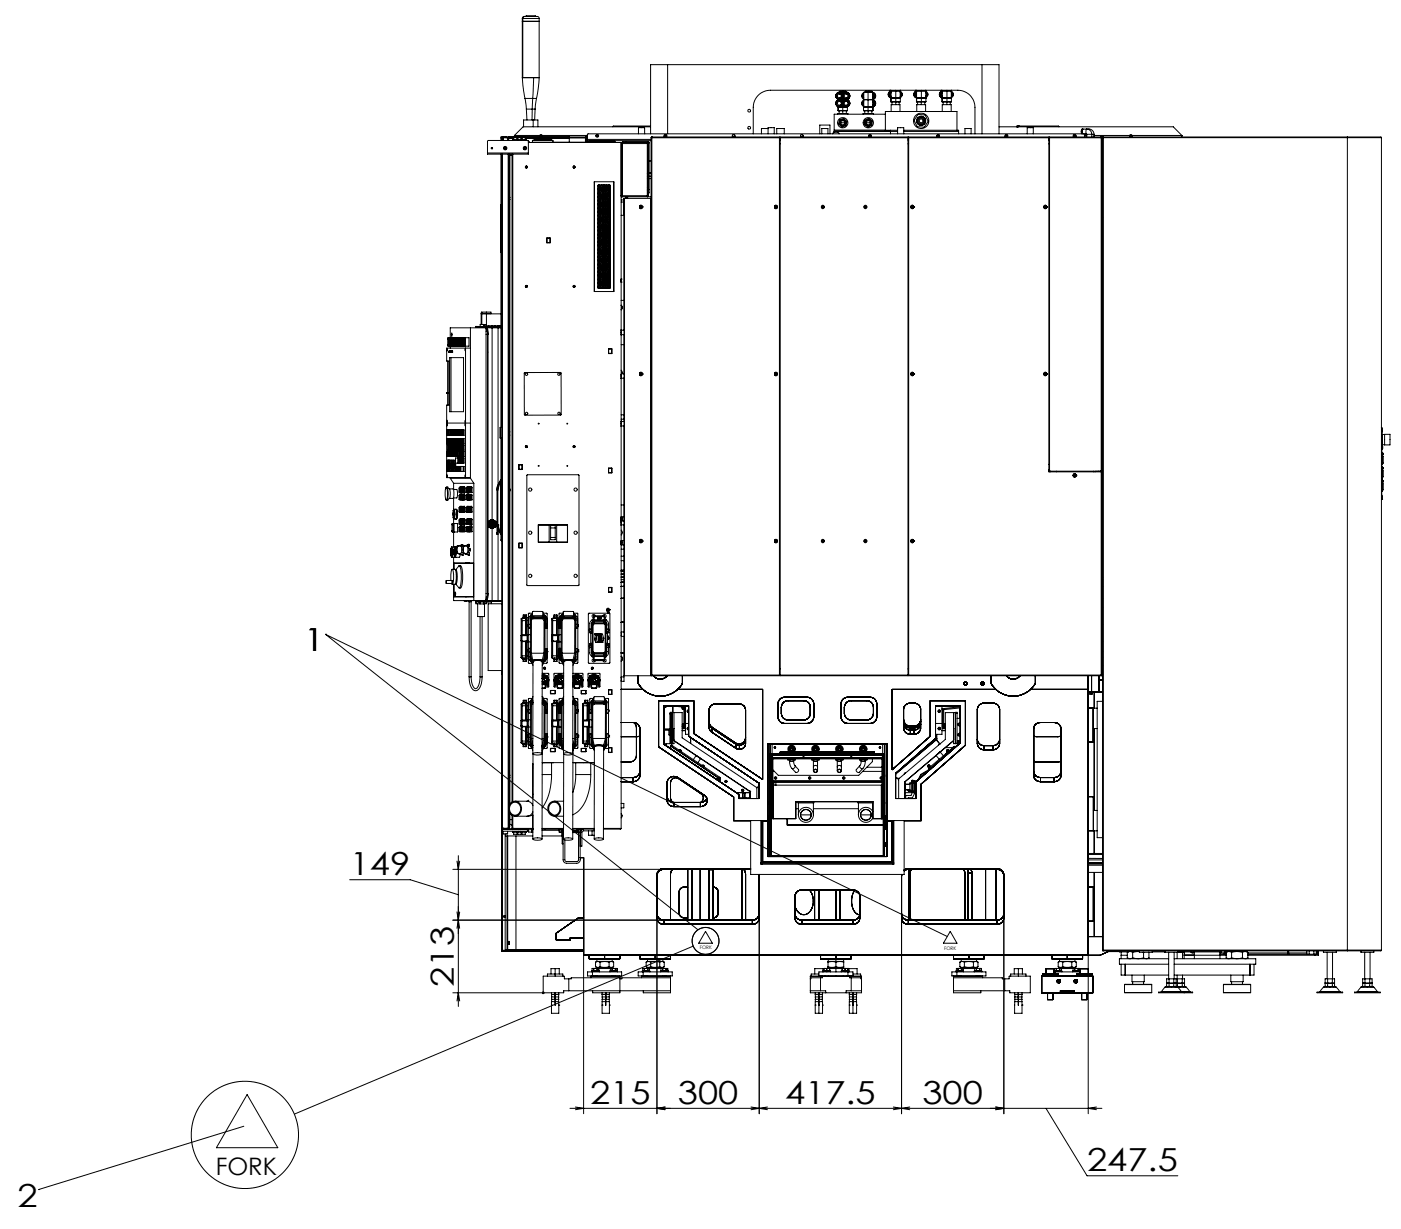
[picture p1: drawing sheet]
<svg xmlns="http://www.w3.org/2000/svg" width="514mm" height="451mm" viewBox="0 0 514 451" stroke-linecap="round" stroke-linejoin="round" font-family="sans-serif">
<defs><g id="words">
<g font-size="11.6">
<text x="111.6" y="238.7">1</text>
<text x="128.2" y="320.9">149</text>
<text x="166.4" y="361.7" transform="rotate(-90 166.4 361.7)">213</text>
<text x="216.3" y="404.7">215</text>
<text x="248.5" y="404.7">300</text>
<text x="287.8" y="404.7">417.5</text>
<text x="338.2" y="404.7">300</text>
<text x="398.6" y="429.4">247.5</text>
<text x="6.4" y="442.4">2</text>
</g>
<text font-size="8.8" x="79.1" y="430.6">FORK</text>
<g font-size="1.8">
<text x="256.5" y="347.8">FORK</text>
<text x="346.1" y="348.2">FORK</text>
</g>
</g></defs>
<g fill="none" stroke="#000" stroke-width=".37">
<path d="M191.5 7.8h6.2M191.5 6.8h.2M191.5 6.8v21.7M191.7 6.8h6M191.7 6.8v21.7M192.4 6h2.3a3.1 3.1 0 0 1 2.9 .5l.1 .3M192.4 6l-.6 .1-.3 .7M192.4 6l-.5 .2-.2 .6M192.8 6h.1M192.9 6h3.4M192.9 6h.1M193 5.9l3.3 .1"/>
<path d="M193 5.9l-.2 .1M193 5.9l-.1 .1M196.3 6h.1M197.7 6.8v21.7M191.5 28.5l1 7.6M191.5 28.5h.2M191.5 28.5h4.2M191.7 28.5h6M192.5 36.1l.5 3.9M192.5 36.1h2.8M195.3 36.1l-.2 3.9M195.3 36.1h1.4"/>
<path d="M195.7 28.5l-.4 7.6M195.7 28.5h2M196.7 36.1l-.5 3.9M197.7 28.5l-1 7.6M244.8 23.7h-6.3v25.4M244.8 23.7h115.2M244.8 23.7v25.4M306.5 35.2h.1M306.5 37.9h.1M307.3 39.2l3.4 .1M307.3 36.5h.2M307.3 33.9h.2"/>
<path d="M307.3 36.6h.2M307.3 39.2h.1M307.3 33.9h.1M307.3 36.4v.1M307.3 36.6v.1M307.3 39.1v1.5M307.3 36.5h.1M307.3 39.2h3.3M307.3 36.5h1.7M307.3 36.5v.1M307.5 39.2h-.2M307.7 33.9a1.31 1.31 0 0 0-1.3 1.3 1.31 1.31 0 0 0 1.3 1.3"/>
<path d="M307.7 36.6a1.31 1.31 0 0 0-1.3 1.3 1.31 1.31 0 0 0 1.3 1.3M307.7 33.9h.1M307.7 39.2h.1M307.8 33.9a1.23 1.23 0 0 0-1.3 1.3 1.23 1.23 0 0 0 1.3 1.2M307.8 33.9v.1M307.8 34a1.16 1.16 0 0 0-1.2 1.2 1.16 1.16 0 0 0 1.2 1.1M307.8 36.3v.1M307.8 36.7a1.23 1.23 0 0 0-1.3 1.2 1.23 1.23 0 0 0 1.3 1.2M307.8 36.7h.1M307.8 36.7a1.18 1.18 0 0 0-1.2 1.2 1.18 1.18 0 0 0 1.2 1.1M307.8 39v.1M307.8 34a1.16 1.16 0 0 1 1.1 1.2 1.16 1.16 0 0 1-1.1 1.1"/>
<path d="M307.8 36.7a1.18 1.18 0 0 1 1.1 1.2 1.18 1.18 0 0 1-1.1 1.1M307.8 33.9a1.23 1.23 0 0 1 1.2 1.3 1.23 1.23 0 0 1-1.2 1.2M307.8 36.7a1.23 1.23 0 0 1 1.2 1.2 1.23 1.23 0 0 1-1.2 1.2M307.8 33.9h.1M307.8 36.4h.1M307.8 39.1h.1M307.8 33.9a1.25 1.25 0 0 1 1.2 1.3 1.25 1.25 0 0 1-1.2 1.2M307.8 36.6a1.25 1.25 0 0 1 1.2 1.3 1.25 1.25 0 0 1-1.2 1.2M307.8 36.6h.1M307.8 36.6v.1M307.8 33.8h.1M307.8 33.5h1.2"/>
<path d="M307.8 33.8h1.2M307.8 33.5h.1M307.8 33.5v.3M307.9 33.5h1.1M307.9 33.8h.1M308 36.5h1M308 33.9h2M308 39.2h2M308 36.6h2M309 33.8l-1.7 .1M309 36.5h1M309 33.8l1.7 .1"/>
<path d="M309 36.5h1.6M309 33.5h.1M309 33.8h.1M309 33.5h1.1M309 33.8h1.1M309 33.5v1.4M309 34.8a1.32 1.32 0 0 0-2-.7 1.32 1.32 0 0 0 0 2.2 1.32 1.32 0 0 0 2-.7M309 34.9a1.3 1.3 0 0 0-2-.8 1.3 1.3 0 0 0 0 2.1 1.3 1.3 0 0 0 2-.7M309 34.9a1.3 1.3 0 0 1 2-.8 1.3 1.3 0 0 1 0 2.1 1.3 1.3 0 0 1-2-.7M309 37.5a1.32 1.32 0 0 0-2-.7 1.32 1.32 0 0 0 0 2.1 1.32 1.32 0 0 0 2-.6M309 37.5a1.3 1.3 0 0 0-2-.7 1.3 1.3 0 0 0 0 2.1 1.3 1.3 0 0 0 2-.7M309 37.5a1.3 1.3 0 0 1 2-.7 1.3 1.3 0 0 1 0 2.1 1.3 1.3 0 0 1-2-.7"/>
<path d="M309 34.8a1.32 1.32 0 0 1 2-.7 1.32 1.32 0 0 1 0 2.2 1.32 1.32 0 0 1-2-.7M309 37.5a1.32 1.32 0 0 1 2-.7 1.32 1.32 0 0 1 0 2.1 1.32 1.32 0 0 1-2-.6M309 35.6l.4 .6 .8 .3M309 38.3l.4 .6 .8 .3M309 35.5v2M309 38.2v3.4M310 33.8h.1M310.1 33.5h.1M310.1 33.8h.1M310.1 33.5v.3M310.2 33.9h.1M310.2 36.5h.1"/>
<path d="M310.2 36.6h.1M310.2 39.2h.1M310.2 33.9l-.8 .3-.4 .5M310.2 36.6l-.8 .3-.4 .6M310.3 33.9a1.23 1.23 0 0 0-1.3 1.3 1.23 1.23 0 0 0 1.3 1.2M310.3 33.9v.1M310.3 34a1.16 1.16 0 0 0-1.2 1.2 1.16 1.16 0 0 0 1.2 1.1M310.3 36.3v.1M310.3 36.7a1.23 1.23 0 0 0-1.3 1.2 1.23 1.23 0 0 0 1.3 1.2M310.3 36.7h.1M310.3 36.7a1.18 1.18 0 0 0-1.2 1.2 1.18 1.18 0 0 0 1.2 1.1M310.3 39v.1"/>
<path d="M310.3 34a1.16 1.16 0 0 1 1.1 1.2 1.16 1.16 0 0 1-1.1 1.1M310.3 36.7a1.18 1.18 0 0 1 1.1 1.2 1.18 1.18 0 0 1-1.1 1.1M310.3 33.9a1.23 1.23 0 0 1 1.2 1.3 1.23 1.23 0 0 1-1.2 1.2M310.3 36.7a1.23 1.23 0 0 1 1.2 1.2 1.23 1.23 0 0 1-1.2 1.2M310.3 33.9h.1M310.3 36.4h.1M310.3 39.1h.1M310.3 33.9a1.25 1.25 0 0 1 1.2 1.3 1.25 1.25 0 0 1-1.2 1.2M310.3 36.6a1.25 1.25 0 0 1 1.2 1.3 1.25 1.25 0 0 1-1.2 1.2M310.3 36.6v.1M310.5 33.9h.2M310.5 36.5h.2"/>
<path d="M310.5 36.6h.2M310.5 39.2h.2M310.6 36.5l.1 .1M310.6 39.2h.1M310.7 33.9h.1M310.7 36.4v.1M310.7 36.6h.1M310.7 39.1v1.4M310.7 39.2h-.1M316.2 35.3l.5 .7M316.2 38.1l.5 .6M316.3 35h-.4v.3h.4"/>
<path d="M316.3 37.7h-.4v.4h.4M316.6 39.3h3.4M316.6 39.3v1.2M316.7 39.2l-.1 .1M316.7 33.9h3.3M316.7 36.6h3.3M316.7 39.2h3.3M316.7 36.5h1.5M316.7 34.5a.8 .8 0 0 0 0 1.3M316.7 37.2a.8 .8 0 0 0 0 1.4M316.7 34.4l-.5 .6M316.7 37.1l-.5 .6"/>
<path d="M316.7 34a1.31 1.31 0 0 0-.8 1.2 1.31 1.31 0 0 0 .8 1.2M316.7 36.7a1.31 1.31 0 0 0-.8 1.2 1.31 1.31 0 0 0 .8 1.2M316.7 39.2h.1M316.7 33.9v2.6M316.7 36.6v2.6M316.7 36.5h.1M316.7 36.5v.1M317.2 33.8h.1M317.2 33.5h.1M317.2 33.8h1.1M317.2 33.5h1.1M317.2 33.5v.3"/>
<path d="M317.3 33.8h.1M318.2 33.8l1.8 .1M318.2 36.5h1.8M318.2 33.8l-1.5 .1M318.2 33.8v6.8M318.3 33.5h1.1M318.3 33.5h.1M318.3 33.8h1.1M318.3 33.8h.1M318.3 33.5v.3M319.4 33.8h.1M319.4 33.5h.1"/>
<path d="M319.4 33.5v.3M320 39.3v1.2M320 39.2h.1M320 36.5v.1M320 33.9v2.6M320 36.6v2.6M320 37.2a.8 .8 0 0 1 0 1.4l.4-.5M320 37.1l.4 .6M320 34.3l.6 .7M320 37l.6 .7M320 33.9a1.31 1.31 0 0 1 1 1.3 1.31 1.31 0 0 1-1 1.2M320 36.6a1.31 1.31 0 0 1 1 1.3 1.31 1.31 0 0 1-1 1.3"/>
<path d="M320 33.9a1.31 1.31 0 0 1 1.1 1.3 1.31 1.31 0 0 1-1.1 1.3M320 36.6a1.31 1.31 0 0 1 1.1 1.3 1.31 1.31 0 0 1-1.1 1.3M320 36.5h.1M320.4 35v.3M320.4 37.7v.4M320.4 35h.6v.3h-.6M320.4 37.7h.6v.4h-.6M320.4 35l-.4-.5a.83 .83 0 0 1 0 1.4M320.4 35.3l-.4 .6M320.6 35.3l-.6 .8zM320.6 38.1l-.6 .6zM325.7 34.4h.6v.4h-.6z"/>
<path d="M326.1 34.8l.5 .7M326.2 34.4l.4-.5a.8 .8 0 0 0 0 1.4M326.2 34.8l.4 .5M326.3 33.1l.3 .1-.2-.1M326.4 33.9l.2-.1-.5 .6zM326.6 33.3h3.4M326.6 33.3v2.6M326.6 35.9h3.4M326.6 33.2h1.8M326.6 33.4a1.32 1.32 0 0 0-.9 1.2 1.32 1.32 0 0 0 .9 1.3M326.6 33.3a1.32 1.32 0 0 0-1 1.3 1.32 1.32 0 0 0 1 1.3M326.6 36h.1"/>
<path d="M326.6 37.4h.1M326.6 33.1v.1M326.6 33.2l.1 .1M326.6 35.9l.1 .1M326.7 37.3h3.4M326.7 36.1h1.7M326.7 36.1v1.2M326.7 36h1.7M326.7 37.4h3.3M326.7 33.3h1.7M326.7 33.3h-.1M327 37.4v1"/>
<path d="M328.4 36.1h1.7M328.4 36h1.6M328.4 33.2h1.6M328.4 33.3h1.6M328.4 33.1v5.3M329.7 37.4l-.1 1M330 33.3h.1M330 36h.1M330 34a.8 .8 0 0 1 0 1.3M330 33.8l.4 .6M330 33.4a1.29 1.29 0 0 1 .8 1.2 1.29 1.29 0 0 1-.8 1.2M330 33.3v2.6"/>
<path d="M330 35.9v.1M330 33.2v.1M330 36l.1 .1M330.1 37.3h-.1M330.1 36.1v1.2M330.1 33.1l-.1 .1M330.3 34.4h.5v.4h-.5M330.4 34.8l-.4 .6M335.5 34.8l.5 .7M335.6 34.4l.4-.5a.8 .8 0 0 0 0 1.4M335.6 34.8l.4 .5M335.6 34.4v.4"/>
<path d="M335.6 34.4h-.5v.4h.5M335.7 33.1l.3 .1zM335.8 33.9l.2-.1-.5 .6zM336 36.1h.1M336 36.1l.1 1.2M336 37.4h3.4M336 33.3h3.4M336 35.9h3.4M336 33.3v2.6M336 33.2h1.8M336 33.4a1.31 1.31 0 0 0-1 1.2 1.31 1.31 0 0 0 1 1.3M336 33.3a1.32 1.32 0 0 0-1 1.3 1.32 1.32 0 0 0 1 1.3"/>
<path d="M336 36h.1M336 35.9l.1 .1M336 33.1v.1M336 33.2l.1 .1M336.1 37.3h3.3M336.1 36.1h1.7M336.1 36h1.7M336.1 36.1v1.2M336.1 33.3h1.7M336.1 33.3h-.1M336.4 37.4v1M337.8 36.1h1.6"/>
<path d="M337.8 36h1.6M337.8 33.2h1.6M337.8 33.3h1.5M337.8 33.1l-.1 5.3M339.1 37.4l-.1 1M339.3 33.3h.1M339.4 36h.1M339.4 37.4h.1M339.4 34a.8 .8 0 0 1 0 1.3M339.4 33.8l.4 .6h.3v.4h-.4l-.3 .6M339.4 33.4a1.31 1.31 0 0 1 .7 1.2 1.31 1.31 0 0 1-.7 1.2M339.4 33.3v2.6"/>
<path d="M339.4 35.9l-.1 .1M339.4 33.2l-.1 .1M339.4 36v.1M339.4 37.3h.1M339.4 33.1v.1M339.4 36.1v1.2M344.8 34.8l.6 .7zM345 34.4l.4-.5a.8 .8 0 0 0 0 1.4M345 34.8l.4 .5M345 34.4v.4M345 34.4h-.5v.4h.5M345.1 33.1l.3 .1-.3-.1"/>
<path d="M345.4 33.3h3.4M345.4 33.3v2.6M345.4 35.9h3.4M345.4 33.8l-.6 .6M345.4 33.4a1.31 1.31 0 0 0-1 1.2 1.31 1.31 0 0 0 1 1.3M345.4 33.3a1.31 1.31 0 0 0-1.1 1.3 1.31 1.31 0 0 0 1.1 1.3M345.4 36h.1M345.4 37.4h.1M345.4 33.1v.1M345.4 35.9v.1M345.4 33.2v.1M345.4 37.3h3.4"/>
<path d="M345.4 36.1h1.8M345.4 36.1v1.2M345.4 36h1.8M345.4 37.4h1.8M345.4 33.3h.1M345.8 37.4v1M347.1 37.4v1M347.2 36.1h1.6M347.2 37.4h1.5M347.2 36h1.5M347.2 33.1v4.3M348.4 37.4v1"/>
<path d="M348.7 36h.1M348.7 37.4h.1M348.7 33.3h.1M348.8 36v.1M348.8 33.2l-3.4 .1M348.8 34a.8 .8 0 0 1 0 1.3M348.8 33.8l.4 .6M348.8 33.4a1.29 1.29 0 0 1 .7 1.2 1.29 1.29 0 0 1-.7 1.2M348.8 35.9l-.1 .1M348.8 33.2l-.1 .1M348.8 33.3v2.6M348.8 37.3h.1"/>
<path d="M348.8 36.1v1.2M348.8 33.1v.1M349.1 34.4h.4v.4h-.4M349.2 34.8l-.4 .6M360 23.7h6.3v25.4M360 23.7v25.4M178.7 56.1v.4h15v-.4M178.7 56.1h15M183.7 56.5v100.2M183.9 56.5v292.1M184 50.2h-.3v1.3M184 50.2h2.8"/>
<path d="M184 50.2v1.3M184.2 56.5v292.1l-.1-.2M184.3 50.2v1.3M184.5 51.5v-1h1.6v1M185.5 50.2v.3M185.8 50.2v.3M186.1 50.5h.7M186.3 56.5v247.5l.3-.3M186.4 50.2v.3M186.6 56.5v239.1M186.8 50.5l1.5 .1h-1.8v.9M186.8 50.2h2.6"/>
<path d="M186.8 50.2v.3M186.9 56.9h.1M186.9 56.5v.4M186.9 56.9h.8M186.9 56.9v237.9M187.7 56.5v237.6M188 56.5v237.4M188.3 51.1v-.7h1.3v.7M188.6 49.7v.5M188.6 49.7h.1M188.6 49.7h9.3M189.4 50.2h25.2"/>
<path d="M189.4 50.2v.2M189.6 50.5h.2M189.8 51.1v-.7h1.3v.7M190 51.1h-2.1v.4M190 51.1h.9M190 51.1v.4M190.9 51.1h2.1v.4M190.9 51.1v.4M191.1 50.5h.2M191.3 51.1v-.7h1.3v.7M192.6 50.5l22 .1M193 40h2.1"/>
<path d="M193 40l.2 4M193.3 51.5l.4 .4M193.7 51.9v-.4h-14.7l-.3 .2v4.4M193.7 52.2h35.8M193.7 51.9v4.2M193.7 52.1l.3 .1M194 52.1v.1M195.1 40h1.1M195.1 40v4M195.2 51.6h7.5M195.2 51.6v.6M195.5 44h-3.6v2.5"/>
<path d="M195.5 44h1.7v2.5M195.5 44v2.5M195.8 51.3h6.3M195.8 51.3v.1M196.2 40l-.2 4M197.8 49.7h1M197.8 49.7v.5M197.9 49.7h-.1M197.9 49.7a.42 .42 0 0 1 .4-.4 .42 .42 0 0 1 .5 .4M197.9 49.7h.9M198.3 49.7v.5M198.8 49.7h.1"/>
<path d="M198.8 49.7h16.5M198.8 49.7v.5M202.1 51.3v.1M202.7 51.6v.6l13.3-.1M208.7 50.2v1.9M214.6 50.2h.3M214.6 50.2v1.9M214.9 50.2h.4M214.9 51h.4M214.9 50.2v1.9M215.3 51.6h23.4M215.3 51.1h23.4"/>
<path d="M216 52h8M216.3 51.7h-.3v.5M216.3 51.7v.5M216.3 51.7h8.8M218.5 49.9h.9M218.5 49.7h.9M223.7 52.2a1.04 1.04 0 0 1 1.8 0M224.7 46.5h.1M225.1 51.7h.3v.5M225.1 51.7v.3M225.2 52h.2M227.7 52.2v251.5"/>
<path d="M228 55.2l.1 .1M228 52.2l.1 19.9-.4-.2 9.7-.1M228 59.1h.1M228.1 56.1l-.1 .2M228.1 52.2v.4M228.1 52.2l-.1 .1M228.1 52.5l-.1 .1M228.1 52.6h9.2M229.5 52h-1.3v.2M229.5 52h8.1M229.5 52.2h8.2v19.6M229.5 52v.2"/>
<path d="M234.1 49.1v-2.3h2.2v2.3M237.3 52.2v.4M237.3 52.6v19.5l.4-.3M237.3 59h.1M237.4 52.2v19.6M237.6 52l.4 .3M237.6 52l.1 .3h.3M238 52.3v17.2M238 59h.7M238.5 46.2h-13.6l-.2 .3M238.5 46.5h-46.7l-3.2 3.2M238.7 50.5h.3"/>
<path d="M238.7 50.5v197.3h-9.7M239 50.2h46.7v.3M239 50.2l-.3 .3M239 50.4l-.1 .1M239 50.5h46.7M239 50.2v197.6M239 50.2v.3M243.5 49.9h.9M243.5 49.7h.9M243.7 50.2a.49 .49 0 0 1-.1-.7 .49 .49 0 0 1 .7 0 .49 .49 0 0 1-.1 .7M243.8 49.4h.3M268.5 49.9h1"/>
<path d="M268.7 50.2a.49 .49 0 0 1-.1-.7 .49 .49 0 0 1 .7 0 .49 .49 0 0 1-.1 .7M274.2 47.1l.2 .2M276.2 49.1v-9.8a6.3 6.3 0 0 1 6.2-6.2h68.8a6.3 6.3 0 0 1 6.2 6.2v9.8M281.6 47.1h-2.4v2M281.6 49.1v-2.3h2.2v2.3M284.8 49.1v-2h2.7v2M285.7 52.7h.3M285.7 50.5v197M285.7 51.6h.3M285.7 51.1h.3M286 50.5v-.3h46.9v.3M286 50.5h46.9"/>
<path d="M286 50.5v197M293.5 49.9h.9M293.7 50.2a.49 .49 0 0 1-.1-.7 .49 .49 0 0 1 .7 0 .49 .49 0 0 1-.1 .7M300.5 49.1v-3.2h3.8v3.2M301.3 49.1v-2h2.2v2M305.8 48.5l-.5 .6M305.8 48.5h.2a1.24 1.24 0 0 1 1.6 .6M305.8 48.1l20.7 .1M305.8 47.7v.4M305.8 47.7l23.3 .1M305.8 48.1v.1M305.8 48.2v.3"/>
<path d="M305.8 48.2h23.3M307.1 41.9v-.3h3.7v.3M307.3 40.5h3.4M307.3 40.6h.1M307.3 40.6h3.3M307.6 40.6l.1 1M307.8 43.9l1.5-.4 1.2 1.1-.4 1.5-1.5 .5-1.2-1.1zM308.2 45h1.5M310.3 40.6v1M310.6 40.6h.1M310.7 40.5v.1M316.4 41.9v-.3h3.8v.3"/>
<path d="M316.6 40.5h3.4M316.6 40.5l.1 .1M316.7 40.6h.1M316.7 40.6h1.5M317 40.6v1M317 44.1l1.5-.7 1.3 .9-.2 1.6-1.4 .7-1.3-1zM317.6 45h1.5M318.2 40.6h1.8M318.3 40.6v1M318.5 49.8h.9M318.5 49.9h.9M319.4 49.8a.49 .49 0 0 0-.7-.4 .49 .49 0 0 0 0 .8"/>
<path d="M319.4 49.8l-.2 .4M319.7 40.6l-.1 1M320 40.6h.1M324.6 41.9h-18.8v5.8M326.5 47.8v1.3M326.7 40.9v-2.5h3.3v2.5M329.1 49.1v-2.3h2.2v2.3M331.3 47.8h20.1v.4M331.3 48.2h20.1M332.9 52.7h.2M332.9 50.5v197M332.9 51.6h.2"/>
<path d="M332.9 51.1h.2M333.1 50.5v-.3h51.4v.3M333.1 50.5h51.4M333.1 50.5v197M336.1 40.9v-2.5h3.2v2.5M336.5 42l2.7 .2 1.1 2.3-1.5 2.1-2.5-.1-1.2-2.4zM343.5 49.8h1M343.5 49.9h1M344.5 49.8a.49 .49 0 0 0-.8-.4 .49 .49 0 0 0 0 .8M344.5 49.8l-.3 .4M345.4 40.9v-2.5h3.3v2.5M350.8 47.8v-6.9h-26.2v7.2"/>
<path d="M351.4 48.2v.9M353.8 49.1v-2h2.2v2M366.3 46.5h63.8l3.2 3.2M368.5 49.9h.9M368.5 49.7h.9M368.7 50.2a.49 .49 0 0 1-.1-.7 .49 .49 0 0 1 .7 0 .49 .49 0 0 1-.1 .7M372.6 46.5l.2-.3h15.2l.2 .3M372.6 46.5h.1M373.1 46.5h.1M373.2 46.2l-.1 .3M373.5 46.5h.1M373.7 46.2l-.2 .3"/>
<path d="M376.6 49.1v-2.3h2.2v2.3M384.5 50.5v122.5h19.5M384.5 52.7h.3M384.5 51.6h.3M384.5 51.1h.3M384.8 50.5v122.5M384.8 50.5h18.9M388.2 46.5h.1M393.5 49.9h.9M393.5 49.7h.9M393.7 50.2a.49 .49 0 0 1-.1-.7 .49 .49 0 0 1 .7 0 .49 .49 0 0 1-.1 .7M396.5 49.1l-.1-1a.55 .55 0 0 1 .6-.8l-.4 .8 .1 1"/>
<path d="M396.8 47.7v1.2M397.5 49.2h.2M397.6 50.2v-.9l-.3-.2h-181.7l-.3 .2v2.8M397.6 49.7h.2M398 49h.1M398 49.8h.4M398.1 49h.2M398.3 49l-.2-1.2a.68 .68 0 0 1 .7-.6 .68 .68 0 0 1 .6 .5l.6 .6 .3 .9M398.3 49l.1 .2M398.4 49.2v1M398.4 49.2h1.9M399.2 47.3h.1a1.87 1.87 0 0 1 1.8 1.9"/>
<path d="M399.2 47.3l-2.3 .1v1.7M399.2 47.3l-.1 .1M400.3 49.2h.8M400.3 49.2v1M401.1 49.2v1M401.1 49.7h13.1M403.6 50.2l.1 .3M403.7 50.5h.3M403.7 50.4l.1 .1M404 50.5l-.3-.3v197.6M404 56.6h.2M404 57.6h.2"/>
<path d="M404 50.5v197M404 59.5h.2M404 58.8h.2M404 58h.2M404.2 50.5h.3M404.2 50.2v298.1h.3M404.2 50.4h.3M404.5 50.2v.3M404.5 50.5h89.5M404.5 50.5v297.8M414.1 49.7h1M414.1 49.7v.5"/>
<path d="M414.2 49.7h-.1M414.2 49.7a.42 .42 0 0 1 .4-.4 .42 .42 0 0 1 .4 .4M414.2 49.7h.8M414.6 49.7v.5M415 49.7h.1M415 49.7h18.3M415.1 49.7v.5M433.3 49.7v.5M433.3 49.7h.1M494 50.2h-109.2v.3M494 50.5h12.4M494 50.2h12.2l.2 .3"/>
<path d="M494 50.2v.3M494 50.5v297.8M506.4 50.5v297.8M183.7 75.1l-.1 7.3M186.6 73.1h.4M186.6 72.4h.4M193 60.9h.1M193 61.6h.1M210.3 60.9h.2M210.3 61.6h.2M217.9 66.6v40.3M217.9 66.6h7.1"/>
<path d="M219.8 68.3h.1M219.7 67.8h.1M219.8 71.3h.1M219.8 74.3h.1M219.8 74.8h.1M219.8 77.3h.1M220.2 68.5h.1M220.2 71.5h.1M220.2 74.5h.1M220.2 77.5h.1M220.2 69h.1M220.2 75h.1"/>
<path d="M220.2 80h.1M220.2 72h.1M220.2 78h.1M220.2 77h.1M220.5 67.8h.2M221.1 70.5h.1M221.1 71h.1M221.1 71.5h.1M221.1 73.5h.1M221.1 79.5h.1M221.1 68.5h.1M221.1 74h.1"/>
<path d="M221.1 68h.1M221.1 76.5h.1M221.1 69.5h.1M221.1 72.5h.1M221.1 75.5h.1M221.1 80h.1M221.1 77h.1M221.5 68.8h.1M221.5 71.3h.1M221.5 71.8h.1M221.5 74.3h.1M221.5 75.2h.1"/>
<path d="M221.5 72.2h.1M221.5 78.2h.1M221.4 67.8h.1M221.5 77.7h.1M221.5 68.3h.1M221.5 77.3h.1M221.5 69.2h.1M221.5 74.8h.1M222 71.5h.1M222.2 67.8h.2M222.8 71.5h.1M222.8 74.5h.1"/>
<path d="M222.8 68.5h.1M222.8 77.5h.1M222.8 69h.1M222.8 69.5h.1M222.8 72h.1M222.8 75h.1M222.8 80h.1M222.8 75.5h.1M222.8 72.5h.1M222.8 78h.1M222.8 77h.1M223.1 67.8h.1"/>
<path d="M223.2 68.3h.1M223.2 71.3h.1M223.2 74.3h.1M223.2 77.3h.1M223.7 74.5h.1M223.7 77.5h.1M223.7 68h.1M223.7 70.5h.1M223.7 73.5h.1M223.7 75h.1M223.7 72h.1M223.7 79.5h.1"/>
<path d="M223.7 69h.1M223.7 78h.1M223.7 68l-.1-.2-4.4 .1v37.7l4.3 .2 .2-.3M223.7 68v37.5M225 66.6v40.3M227.7 72.1h11M227.7 78.9h1M227.7 73.3h1M228 62.3l.1 .2M228.1 71.8h.1M228 64.6h.1M228 65.5h.1"/>
<path d="M228.1 63.2l-.1 .2M228.6 73.3l.1 .8h-1M229 72.7h-.3v48.4M229 72.7v175.1M229 72.7h9.7M229.4 72.1v.6M229.5 72.7l.6-.6v.6M234.5 75.7a.49 .49 0 0 1 .4-.5 .49 .49 0 0 1 .5 .5M234.5 76a.5 .5 0 0 0 .4 .5 .5 .5 0 0 0 .5-.5M234.5 75.7h.1M234.5 76h.1M234.5 75.7v.3"/>
<path d="M235.4 75.7h.1M235.4 76h.1M235.4 75.7v.3M237.3 69.5h.1M237.3 68.9h.1M237.3 69.8h.1M237.3 68.6h.1M237.3 63.5h.1M237.3 64.6h.1M237.3 65.5h.1M237.4 71.8h.3M237.7 69.5h.3"/>
<path d="M238 69.5v1.2h-.3M238 63.5h.7M238 64.6h.7M238 65.5h.7M238.7 72.7h.1M284 75.7a.51 .51 0 0 1 .5-.5 .51 .51 0 0 1 .5 .5M284 76a.51 .51 0 0 0 .5 .5 .51 .51 0 0 0 .5-.5M284 75.7h.1M284 76h.1M284 75.7v.3M284.9 75.7v.3M284.9 76h.1"/>
<path d="M284.9 75.7h.1M301.6 75.6l.3 .2M317.4 75.6l-.4 .2M333.9 76a.51 .51 0 0 0 .6 .5 .51 .51 0 0 0 .5-.5M333.9 75.7a.51 .51 0 0 1 .6-.5 .51 .51 0 0 1 .5 .5M333.9 75.7h.1M333.9 76h.1M333.9 75.7v.3M335 75.7h.1M335 76h.1M335 75.7v.3M382.7 76a.51 .51 0 0 0 .5 .5 .51 .51 0 0 0 .5-.5"/>
<path d="M382.7 75.7a.51 .51 0 0 1 .5-.5 .51 .51 0 0 1 .5 .5M382.7 76h.1M382.7 75.7h.1M382.7 75.7v.3M383.7 76h.1M383.7 75.7h.1M383.7 75.7v.3M404 72.1h.2M404 79.6h.2M404 79.8h.2M404 63.1h.2M404 78.8h.2"/>
<path d="M404 73h.2M183.6 82.4v7.1M183.6 89.5v.7M183.6 90.2l.1 2.3M183.6 89.5l.1 .1M183.6 90.2h.1M183.6 82.4h.1M200.5 87.2h1.2v1.8h-1.2zM200.5 87.3h1.2M200.5 88.9h1.2M219.8 82.8h.1M219.8 94.3h.1"/>
<path d="M219.8 97.3h.1M219.8 80.3h.1M219.8 85.8h.1M219.8 86.3h.1M219.8 91.8h.1M219.8 94.8h.1M219.8 95.2h.1M219.8 98.2h.1M219.8 97.8h.1M219.8 83.3h.1M219.8 89.2h.1M219.8 92.2h.1"/>
<path d="M219.8 81.2h.1M219.8 88.8h.1M220.2 80.5h.1M220.2 86.5h.1M220.2 100h.1M220.2 92.5h.1M220.2 83.5h.1M220.2 89.5h.1M220.2 83h.1M220.2 86h.1M220.2 91.5h.1M220.2 92h.1"/>
<path d="M220.2 94.5h.1M220.2 95h.1M220.2 97.5h.1M220.2 98h.1M220.2 89h.1M221.1 84h.1M221.1 81h.1M221.1 87h.1M221.1 91h.1M221.1 95.5h.1M221.1 96.5h.1M221.1 99.5h.1"/>
<path d="M221.1 98.5h.1M221.1 97h.1M221.1 85.5h.1M221.1 82.5h.1M221.1 94h.1M221.1 88h.1M221.1 85h.1M221.1 91.5h.1M221.1 94.5h.1M221.1 97.5h.1M221.1 83h.1M221.5 80.7h.1"/>
<path d="M221.5 86.3h.1M221.5 91.8h.1M221.5 92.2h.1M221.5 95.2h.1M221.5 97.8h.1M221.5 98.2h.1M221.5 81.2h.1M221.5 97.3h.1M221.5 80.3h.1M221.5 83.7h.1M221.5 85.8h.1M221.5 82.8h.1"/>
<path d="M221.5 94.3h.1M221.5 88.8h.1M221.5 83.3h.1M221.5 94.8h.1M221.5 89.2h.1M222 94.5h.1M222 83h.1M222 97.5h.1M222.8 80.5h.1M222.8 89.5h.1M222.8 92.5h.1M222.8 95.5h.1"/>
<path d="M222.8 100h.1M222.8 98.5h.1M222.8 83.5h.1M222.8 86.5h.1M222.8 87h.1M222.8 97.5h.1M222.8 81h.1M222.8 91.5h.1M222.8 83h.1M222.8 84h.1M222.8 94.5h.1M223.2 97.3h.1"/>
<path d="M223.2 82.8h.1M223.2 94.3h.1M223.2 92.2h.1M223.2 97.8h.1M223.2 98.2h.1M223.2 89.2h.1M223.2 88.8h.1M223.2 80.3h.1M223.2 95.2h.1M223.2 85.8h.1M223.2 83.3h.1M223.2 86.3h.1"/>
<path d="M223.2 91.8h.1M223.2 94.8h.1M223.7 80.5h.1M223.7 89.5h.1M223.7 83.5h.1M223.7 86.5h.1M223.7 92.5h.1M223.7 88h.1M223.7 89h.1M223.7 92h.1M223.7 96.5h.1M223.7 97h.1"/>
<path d="M223.7 100h.1M223.7 99.5h.1M223.7 91h.1M223.7 82.5h.1M223.7 98h.1M223.7 95h.1M223.7 85.5h.1M223.7 85h.1M223.7 86h.1M223.7 94h.1M174.4 119.7h.1M174.4 119.7v.3"/>
<path d="M174.4 119.7h1.1M175.5 119.7h.7M175.5 119.7v.3M176.2 119.7h1.5M176.2 119.7v.3M176.4 115v4M176.5 119h.8l-.1 1M176.5 119h-.5v.7M176.6 114.4l-.2 .6M176.6 115h.1M176.6 114.4h3.4v.6h-3.6M176.6 114.4v4.6"/>
<path d="M177.3 119.1h1M177.5 119.1v.6M177.7 119.7h2.5M177.7 119.7v.3M178.3 114.4v5h5.4M178.3 115.1h5.4M178.3 115h.1M179.2 119.4v.3M180.2 119.7h3.5M180.2 119.7v.5M180.3 119.4v.3M180.6 119.4v.3"/>
<path d="M181.5 119.4v.3M182.4 119.4v.3M182.9 119.6h.1M183 119.4v.3M193 104.7h.1M193 105.3h.1M210.3 104.7h.2M210.3 105.3h.2M217.9 106.9h7.1M219.8 103.3h.1M219.7 105.8h.1M219.8 100.3h.1"/>
<path d="M219.8 101.2h.1M219.8 103.7h.1M219.8 104.2h.1M219.8 100.7h.1M220.2 101h.1M220.2 103h.1M220.2 103.5h.1M220.2 104h.1M220.2 100.5h.1M220.5 105.7h.8M220.5 105.7v.1M221.1 102.5h.1"/>
<path d="M221.1 103h.1M221.3 105.4h-.8v.3M221.3 105.4v.3M221.3 105.4h.3M221.3 105.7h.3M221.5 100.3h.1M221.5 100.7h.1M221.5 101.2h.1M221.5 103.3h.1M221.5 103.7h.1M221.5 104.2h.1M221.6 105.4h.8v.3"/>
<path d="M221.6 105.7h.8M221.6 105.4v.3M222.4 105.7v.1M222.8 103h.1M223.2 103.3h.1M223.1 105.8h.1M223.2 100.3h.1M223.2 100.7h.1M223.2 103.7h.1M223.7 101h.1M223.7 103.5h.1M223.7 104h.1"/>
<path d="M223.7 105.5h.1M223.7 100.5h.1M223.7 102.5h.1M227.7 102.3h.1M227.7 103.4h.1M227.7 111.9a1.08 1.08 0 0 1 0 1.7M227.7 112a.9 .9 0 0 1 0 1.5M227.7 102.3v.6M227.7 102.9v.5M227.7 110.1h1M227.8 102.9l-.1 .5M163.9 127.8v.9z"/>
<path d="M164.1 132.4v11.6M164.1 124.2v2.3M164.1 126.5h.5M164.1 124.2h.5M164.1 126.5l.2 .1M164.2 123.9l7.7-.1v3.1l-7.7-.1M164.2 126.8h.5M164.2 123.9h.5M164.2 123.9l.1 .3M164.2 126.6v.2M164.3 126.6h.4M164.3 124.1v.1"/>
<path d="M164.6 124.2v2.3M164.6 126.5l.1 .1M164.6 129.1h.1M164.6 128.8v.3M164.6 128.9l.1 .2M164.6 128.9h.1M164.7 129.1h.1M164.7 129l.1 .1M164.7 124.1v2.5M164.7 124.1l-.6 .1M164.7 124.1l-.1 .1M164.7 128.7h.1"/>
<path d="M164.7 123.9v2.9M164.7 128.7v.4M164.8 129.1h.1M164.8 128.7v.4M164.8 128.7l.1 .4M164.8 128.8l.1 .3M164.9 128.7h.1M164.9 129.1h.1M164.9 131.1h5v19.9h-5zM164.9 129.1v.1M164.9 129v.1M164.9 128.7v.4"/>
<path d="M165 128.9v.2M165 128.9v.3M165 128.8v.1M165 129v.1M165 129.1v.1M165.1 128.9v.1M165.1 128.8v.1M165.1 128.8h.1M165.1 126.9v.7M165.1 129h.1M165.1 129l.1 .1M165.1 129h.2"/>
<path d="M165.2 129v.1M165.2 128.8l-.1 .1M165.2 128.9v.1M165.2 129.1h.1M165.2 128.8h.1M165.2 128.7v.1M165.2 128.7h.1M165.2 128.8v.1M165.2 124.2v2.3M165.2 128.7v.4M165.2 124.2h.5M165.2 126.5h.5"/>
<path d="M165.2 126.5l.1 .1M165.3 129v.1M165.3 128.9v.1M165.3 129.1h.1M165.3 128.8v.1M165.3 123.9v.3M165.3 126.6v.2M165.3 126.8h1.3M165.3 123.9h1.3M165.3 126.8l.1 .1M165.3 128.8h.1M165.3 128.9l.1 .1"/>
<path d="M165.3 131.1v19.9M165.3 128.9h.1M165.4 129v.1M165.4 129.1h-.1M165.4 128.9l-.1 .2M165.4 123.8l-.1 .1M165.4 128.7v.1M165.4 128.7h.1M165.4 129.1h.1M165.4 128.8h.1M165.4 128.7l.1 .4M165.5 128.7h.1"/>
<path d="M165.5 128.9l.1 .2M165.5 128.9h.1M165.5 129.1h.1M165.5 128.7v.4M165.5 128.7l.1 .4v-.4M165.6 128.7h.1M165.6 122.1v1.2zM165.6 128.8v.3M165.6 129.1h.1M165.6 128.7v.4M165.7 124.2v2.3M165.7 126.5l-.4 .1"/>
<path d="M165.9 124.2l.1-.4v3.1l-.1-.3M165.9 124.1h.7zM166.1 126.6l.1 .3M166.1 124.1v2.5M166.2 123.8l-.1 .4M166.4 126.5l-.5 .1M166.4 124.2v2.3M166.6 123.9v2.9M166.6 123.9l.1 .3M166.7 126.6l-.1 .2M166.8 126.6h.4M166.8 123.8l.5 .1"/>
<path d="M167.1 124.2v2.3M167.1 126.5l-.3 .1M167.1 126.5l.1 .1M167.2 124.1v.8M167.2 125.9v.7M167.2 124.1l-.5 .1h.4M167.2 124.1l-.1 .1M167.3 123.9l.1 .5a1.54 1.54 0 0 1 0 2l-.1 .4M167.3 126.8l-.5 .1M167.3 123.9v.7M167.3 126.1v.7M167.3 124.4l.3 1-.2 1z"/>
<path d="M167.3 124.8l.2 1.1zM167.4 124.2h.4M167.4 125.2v.3M167.4 125.3v.3M167.4 123.9v.3M167.4 125.4l.1 .5M167.4 126.6v.2M167.4 126.8h1.2M167.4 123.9h1.2M167.4 126.8l.1 .1M167.5 124.1h.5l-.2 .1M167.5 123.8l-.1 .1"/>
<path d="M167.5 124.1v.1M167.8 124.2v2.3M167.8 126.5l.2 .1h-.5M167.8 126.5l-.3 .1M168 126.3l.1 .6M168 124.4l.2 .6-.2 1.4-.2-.8zM168 124.2h.4M168 125l.1 .7M168 124.4a1.66 1.66 0 0 1 0 2M168.1 126.6v.3M168.1 126.8v.1M168.1 124.1l.3 .1"/>
<path d="M168.1 126.9h.1M168.1 123.8h.1M168.1 123.8v.4M168.1 123.8l-.1 .7M168.1 123.8v.1M168.4 124.2v2.3M168.4 126.5l-.3 .1M168.6 123.9v2.9M168.7 124.2l.6-.1zM168.7 126.5l.6 .1zM168.9 123.8l.4 .1M169.1 124.2v2.3"/>
<path d="M169.3 126.8l-.4 .1M169.3 123.9l.2-.1v3.1l-.2-.1M169.3 123.9v2.9M169.8 126.1l.1 .7M169.8 126.5l.7 .1zM169.8 125h.1M169.9 123.9l-.1 .8M169.9 126.8h.6M169.9 123.9h.6M169.9 126.8l.1 .1M169.9 124.8l.1 1.1zM169.9 124.4l.2 .6-.2 1.4-.2-.8z"/>
<path d="M169.9 124.1l.4 .1M169.9 126.5l.1 .1M170 123.9l-.1 .5a1.66 1.66 0 0 1 0 2l.2 .5M170 124.1l-.2 .1h.5M170.1 123.8l-.2 .1M170.3 124.2v2.3M170.5 123.9v2.9M170.5 127.8l.1 .9zM170.7 127.6v47.5M172.2 127.6h-8.4v4.8h.8v11.6h-.8v.2h.8v4.3h-.8v26.6h8.4M172.5 120.2v55.1M174.4 120h.1"/>
<path d="M174.4 120h1.1M175.5 120h.7M176.2 120h1M177.2 120h.5M177.7 120h6M178.2 122.6h.6M178.2 121.4h.4l.2 .3M178.2 120.5h.2M178.2 120.6h.3M178.2 120.2v100M178.4 120.5l.4 2.1M178.5 120.5l.4 .7-.1 1.4"/>
<path d="M178.5 120.5h-.3h.2M178.5 120.5h-.1M178.8 122.3v95.5M178.8 129.1h.1M180.4 120.2v70.5M182.6 120.2v57.6M183.7 120.2h-18.6v3.6M192.2 136.7h13.5l-.1 15.4h-13.3zM223.1 127.9h1.2v1.7h-1.2zM224.3 127.9h-1.2v1.6h1.2M227.7 135.7a1.07 1.07 0 0 1 .1 1.6v.6M227.7 126.4h1"/>
<path d="M227.7 138.8h.1M227.7 120.9h.1M227.7 122.8h.1M227.8 137.9v.9M227.8 120.9v1M227.8 121.9v.9M227.8 121.1h1v1.6h-1M227.8 122.8h.1M227.9 137.1h.9v1.6h-1M228.7 122.7v14.4M228.7 138.7v13.4M234.5 137.3a.49 .49 0 0 0 .4 .5 .49 .49 0 0 0 .5-.5"/>
<path d="M234.5 137a.5 .5 0 0 1 .4-.5 .5 .5 0 0 1 .5 .5M234.5 137.3h.1M234.5 137h.1M234.5 137v.3M235.4 137h.1M235.4 137.3h.1M235.4 137v.3M284 137.3a.51 .51 0 0 0 .5 .5 .51 .51 0 0 0 .5-.5M284 137a.51 .51 0 0 1 .5-.5 .51 .51 0 0 1 .5 .5M284 137.3h.1M284 137h.1M284 137v.3"/>
<path d="M284.9 137h.1M284.9 137v.3M284.9 137.3h.1M333.9 137.3a.51 .51 0 0 0 .6 .5 .51 .51 0 0 0 .5-.5M333.9 137a.51 .51 0 0 1 .6-.5 .51 .51 0 0 1 .5 .5M333.9 137h.1M333.9 137.3h.1M333.9 137v.3M335 137h.1M335 137.3h.1M335 137v.3M382.7 137.3a.51 .51 0 0 0 .5 .5 .51 .51 0 0 0 .5-.5"/>
<path d="M382.7 137a.51 .51 0 0 1 .5-.5 .51 .51 0 0 1 .5 .5M382.7 137h.1M382.7 137.3h.1M382.7 137v.3M383.7 137.3h.1M383.7 137h.1M383.7 137v.3M163.8 155.1h8.4M163.8 155.4l.1 .8zM163.9 154.1v.8zM163.9 157.6h4.7v2h-4.7zM164.1 144.2v4.3"/>
<path d="M164.3 157.6v2M164.6 157.6v2M165 157.6v2M165.2 157.6v2M165.6 157.6v2M165.7 157.6v2M166.1 157.6v2M166.5 157.6v2M166.6 157.6v2M167 157.6v2M167.4 157.6v2M167.5 157.6v2"/>
<path d="M167.8 157.6v2M167.9 157.6v2M168.3 157.6v2M168.9 157.6h1.2v2h-1.2zM169.4 159.6h.1M169.4 157.6h.1M169.4 157.6v2M169.8 157.6v2M170.5 155.4v.8zM170.5 154.1l.1 .8zM183.4 156.7v4M183.4 156.7h.5"/>
<path d="M186.6 159.5h.3M186.6 158.4h.3M227.7 152.1h1M227.7 153.7h1M227.8 154.4v1M227.8 155.4v.9M227.8 154.4v.1M227.8 154.5v.9M227.8 155.4v.8M227.8 154.5h1v1.7h-1M227.8 156.2v.1M228.7 152.1v1.6"/>
<path d="M228.7 153.7v.8M228.7 156.2v33.2M506.4 156.8h.1M506.5 157.2a.69 .69 0 0 1 0 1.2M506.5 156.9h.1M506.5 156.8v.1M506.5 156.8h.1M506.7 158.3l-.2 6.6M506.7 159.5h.1M507.6 159.2h2v3.9h-2zM507.6 159.3h-.9v3.8h.9M163.6 178.7a5.9 5.9 0 0 1 0 4.6 6.9 6.9 0 0 1 0-4.6z"/>
<path d="M163.9 174.1v.8zM163.9 178.6h-.3l-.2 .6M163.9 178.6h.1M163.9 178.6v.1a7.7 7.7 0 0 1 0 4.7M163.9 178.6l.9 .7M163.9 160.8h6.2v2h-6.2zM163.9 165.5h4.3v1.8h-4.3zM164.1 163.2h4.3v1.9h-4.3zM164.3 160.8v2M164.3 165.5v1.8M164.3 168.7v1.9M164.3 171v1.9"/>
<path d="M164.5 163.2v1.9M164.6 163.2v1.9M164.7 160.8v2M164.7 165.5v1.8M164.7 168.7v1.9M164.7 171v1.9M164.7 179.2h1.4l.3 1.3-.2 2.2h-1.5M164.8 179.3l.3 1.2-.3 2.2M165 163.2v1.9M165 168.7v1.9M165 171v1.9M165.1 175.1v.2"/>
<path d="M165.1 175.3l1.2 1.9M165.1 175.3h7.4M165.2 160.8v2M165.2 165.5v1.8M165.3 165.5v1.8M165.4 163.2v1.9M165.4 168.7v1.9M165.4 171v1.9M165.5 170.6h-1.6v-1.9h1.9v4.2h-1.9v-1.9h1.6M165.6 160.8v2M165.6 165.5v1.8M165.7 160.8v2"/>
<path d="M165.7 165.5v1.8M165.8 163.2v1.9M165.9 163.2v1.9M165.9 170h-.4v1.7h.4M166.1 160.8v2M166.1 165.5v1.8M166.3 163.2v1.9M166.3 168.7v4.2M166.3 177.2l-.1 2.3h1.3l.2 1.4-.2 1.6-1.3 .1 .1 4.2M166.3 177.2h7.4M166.4 171h-.5v1.9h.8v-1.2M166.4 163.2v1.9"/>
<path d="M166.5 160.8v2M166.5 165.5v1.8M166.6 160.8v2M166.6 165.5v1.8M166.7 170v-1.3h-.8v1.9h.5M166.7 163.2v1.9M166.7 170v1.7M166.8 163.2v1.9M167 160.8v2M167 165.5v1.8M167 167.9h3.1v1.9h-3.1zM167 171h3.1v1.9h-3.1z"/>
<path d="M167.1 171v-1h-.7v1.7h.6M167.2 163.2v1.9M167.4 171v1.9M167.4 160.8v2M167.4 165.5v1.8M167.5 160.8v2M167.5 165.5v1.8M167.5 171v1.9M167.6 163.2v1.9M167.8 160.8v2M167.8 165.5v1.8M167.8 167.9v1.9"/>
<path d="M167.8 171v1.9M167.9 160.8v2M167.9 171v1.9M168.1 163.2v1.9M168.1 167.9v1.9M168.3 160.8v2M168.3 171v1.9M168.5 167.9h.1M168.5 167.9v1.9M168.5 163.2h1.6v1.9h-1.6zM168.5 160.8v2M168.5 171v1.9"/>
<path d="M168.8 178.9v1.5M168.9 165.5v1.9h1.2v-1.9h-1.6v1.8h.4M168.9 160.8v2M168.9 163.2v1.9M168.9 167.9v1.9M168.9 171v1.9M168.9 178.9l-.2-.4-.1 2.1 .3-.2M169.3 172.9h.1M169.3 178.9v1.5M169.4 167.4h.1M169.4 163.2h.1M169.4 165.5h.1"/>
<path d="M169.4 162.8h.1M169.4 160.8h.1M169.4 165.1h.1M169.4 160.8v2M169.4 163.2v1.9M169.4 165.5v1.9M169.4 167.9v1.9M169.4 178.9l-.2-.4-.1 2.1 .3-.2M169.8 160.8v2M169.8 163.2v1.9M169.8 165.5v1.9M169.8 167.9v1.9"/>
<path d="M169.8 171v1.9M169.8 178.9v1.5M169.9 178.9l-.2-.4-.1 2.1 .3-.2M170.2 178.5l.2 2.1h-.3zM170.4 178.9h-2.1v1.5h2.1M170.5 174.1l.1 .8zM171.2 178.8h.1M171.4 178.9v1.5M171.5 178.9l-.3-.4v2.1l.3-.2M171.9 178.8l.1 .1M172.2 178.8h.1M172.4 178.9v1.5"/>
<path d="M172.5 175.3l1.2 1.9M172.5 178.9l-.2-.4-.1 2.1 .3-.2M172.8 178.5l.2 .3v1.8h-.3zM173 178.9h-2.1v1.5h2.1M173.7 177.2v43M182.2 179.2v.4h.3M182.2 179.2v12.9M182.3 179.6l.1 .2M182.4 179.8v14.9M182.5 178.4l-.3 .2v.6M182.5 178.2v1.4M182.5 179.6v15.2"/>
<path d="M182.5 179.8h-.1M183.4 160.7h.5M183.5 176.4h.1M183.5 176.4v19M183.5 176.4l-1 3.2M183.5 176.1h.1M183.5 176.1v.3M183.6 176.1l-.1 .3M183.6 175.9l-.1 .2M183.6 175.9h.1M183.6 175.9l-1.1 2.3M183.6 176.1h.3"/>
<path d="M183.6 175.9v.2M183.6 175.9h.3M183.7 160.7v15.2M186.7 179.7v.3M186.7 179.3h.1M186.7 179.7h.1M186.7 179.6h.1M186.7 179.4v.2M186.7 179.6v.1M186.7 179.3v.3M186.7 179.3h.3M186.7 180h.3"/>
<path d="M186.7 179.6h.3M186.7 179.7h.3M190.3 170.4h1.1v1.8h-1.1zM191.4 170.5h-1.2v1.5h1.2M193 163.4h.1M193 164.1h.1M193.2 174.2h19v40.5l-19.1-.2zM210.3 163.4h.2M210.3 164.1h.2M223.1 171.6v1.8h1.2v-1.7h-1.2v1.6h1.2M384.5 172.8h.7M384.5 172.4h.3"/>
<path d="M384.5 170.2h.3M384.5 172.3h.3M384.8 172.8h.1M385.2 172.8v.2M387.3 172.8v.2M393.5 174.4a.49 .49 0 0 0 .4 .5 .49 .49 0 0 0 .5-.5M393.5 174.2a.5 .5 0 0 1 .4-.5 .5 .5 0 0 1 .5 .5M393.5 174.4h.1M393.5 174.2h.1M393.5 174.2v.2M394.4 174.4h.1M394.4 174.2h.1"/>
<path d="M394.4 174.2v.2M400.8 172.8v.2M402.7 172.8h.1M403.6 172.8h.1M403.7 172.6l.3-.1-.2 .3h-19M403.9 172.7l-2.4 .3M506.5 180h.1M506.5 168.4v1l.3 .5M506.5 175.8v.3M506.5 176.1h.1M506.5 175.8h.1M506.5 178.4h.1"/>
<path d="M506.5 173.7h.1M506.5 171.3h.1M506.5 171.1v.2M506.5 171.1h.1M506.5 168.4h.1M506.5 166h.1M506.5 165.8v.2M506.5 165.8h.1M506.5 178.4v1.6M506.5 173.7l.1 1.6M506.6 180h.1M506.6 175.3h.1"/>
<path d="M506.6 175.8v.3M506.6 178.4h.1M506.6 176.1h.1M506.6 175.8h.1M506.6 173.7h.1M506.6 171.3h.1M506.6 171.1h.1M506.6 168.4h.1M506.6 166h.1M506.6 165.8v.2M506.6 165.8h.1M506.6 173.7v1.6"/>
<path d="M506.6 166v2.4M506.6 171.3v2.4M506.6 176.1v2.3M506.7 164.3h.1M506.7 163.9h.1M506.7 176.2h.1M506.7 178.4v1.6M506.7 175.8v.3M506.7 176.6h.1M506.7 176.7h.1M506.7 173.7v1.5M506.7 171.1v.2"/>
<path d="M506.7 171.9h.1M506.7 171.5h.1M506.7 171.6h.1M506.7 171.4h.1M506.7 168.4v1.1M506.7 165.8v.2M506.7 166.5h.1M506.7 166.2h.1M506.7 166.4h.1M506.7 166.6h.1M506.7 166.7h.1M506.7 166.6v.1"/>
<path d="M506.7 176.9h.1M506.7 179.9h.1M506.7 172.2h.1M506.7 175.2h.1M506.7 162.9h.1M506.8 166.9h.1M506.7 179.9l.1 .1M506.7 166.9v1.5M506.7 168.4v1.2M506.7 176.9v1.5M506.7 178.4v1.5M506.7 172.2v1.4"/>
<path d="M506.7 173.6v1.6M506.8 172.2h-.1M506.8 168.4v1.2M506.8 166.9v1.5M506.8 178.4v1.6M506.8 173.6v1.6M506.8 172.2v1.4M506.8 180h.1M506.8 175.2h.1M506.8 176.9h.1M506.8 172.2h.1M506.8 166.9v2.9"/>
<path d="M506.8 176.9v3.1M506.8 172.2v3M506.8 166.9h-.1M506.8 170h.1M506.8 166.9v3.1M506.8 179.9v.1M506.8 176.9v3M506.8 169.9l-.3 .6M507 169.5h.1M507 167.4h.1M507 172.6v2.2M507 167.4v2.1"/>
<path d="M507 177.4v2.1M163.4 183.1l.5 .3M163.9 183.4h.1M164.8 182.7l-.9 .7M165.7 194.6l.6 .2zM165.7 194.9h.6M165.8 192.3v.1M165.8 192.3l.3 .1M165.8 192l1.9-.1v3.1l-2-.1M166.1 192.4v2.2M166.2 187.3v2.4M166.2 187.3l.2-.4 .3 1.6"/>
<path d="M166.2 187.3l.2-.3 .3 1.1-.3 1.9-.2-.3M166.2 187.3l.2-.6 .4 1.8M166.3 187.6l.2 .4-.2 1.4zM166.3 190.1v1.8M166.3 192v2.9M166.3 195v5.6M166.3 192h-.6v2.9M166.4 190v.1M166.4 187h.1M166.4 186.7l1 .1 .2 1-.1 2.2-.2 .3h-.9M166.7 188.5l-.3 1.6-.2-.5M166.8 188.5l-.4 1.8-.2-.5"/>
<path d="M167.1 186.7l.4 1.8-.4 1.8 .3-1.1zM167.4 186.8a3.9 3.9 0 0 1 0 3.4M168.8 181.6v1.5M168.8 186.1v1.5M168.8 190.6v1.5M168.8 193.3v1.5M168.9 190.6l-.2-.5-.1 2.2 .3-.2M168.9 181.6l-.2-.5-.1 2.2 .3-.2M168.9 186.1l-.2-.5-.1 2.2 .3-.2M168.9 193.3l-.2-.5-.1 2.2 .3-.2M169.2 186.1v-.5l.2 .5M169.2 187.6v.2"/>
<path d="M169.2 186l-.1 1.8 .3-.2M169.3 199.8l-1.7 .4M169.3 199.8h.5v.6h-.6M169.3 199.8h.1M169.3 181.6v1.5M169.3 186.1v1.5M169.3 190.6v1.5M169.3 193.3v1.5M169.4 190.6l-.2-.5-.1 2.2 .3-.2M169.4 181.6l-.2-.5-.1 2.2 .3-.2M169.4 193.3l-.2-.5-.1 2.2 .3-.2M169.5 199.8l-1.3 .3"/>
<path d="M169.7 183.1v.2M169.8 193.3h.1M169.8 181.5l-.1-.4v.5M169.8 181.6v1.5M169.8 186.1v1.5M169.8 190.6v1.5M169.8 193.3v1.5M169.9 190.6l-.2-.5-.1 2.2 .3-.2M169.9 181.6l-.3-.1v1.8l.3-.2M169.9 186.1l-.2-.5-.1 2.2 .3-.2M169.9 193.3l-.2-.5-.1 2.2 .3-.2M170.1 181.5h.3v1.8h-.3z"/>
<path d="M170.1 193.2h.3v1.8h-.3zM170.2 190.1l.2 2.2h-.3zM170.2 185.6l.2 2.2h-.3zM170.2 181.5v-.4l.1 .4M170.2 193.2v-.4l.1 .4M170.4 181.6h-2.1v1.5h2.1M170.4 186.1h-2.1v1.5h2.1M170.4 190.6h-2.1v1.5h2.1M170.4 193.3h-2.1v1.5h2.1M171.2 190.5l.3 .1M171.2 181.5h.1M171.2 186h.1"/>
<path d="M171.4 190.5l-.2-.4v2.2l.3-.2M171.4 181.6v1.5M171.4 186.1v1.5M171.4 190.6v1.5M171.4 193.3v1.5M171.5 181.6l-.3-.5v2.2l.3-.2M171.5 186.1l-.3-.5v2.2l.3-.2M171.5 193.3l-.3-.1v1.8l.3-.2M171.5 199.8l.2-.2v.2l-1.2 .3M171.5 199.8l-1.6 .4M171.7 199.6l.3 .2M171.8 181.5l.1-.4v2.2"/>
<path d="M171.9 193.2v1.8M171.9 190.5l.1 .1M171.9 186l.1 .1M172 192.1l-.3 .2 .1-2.2 .1 2.2M172 180.4l-.3 .2 .1-2.1 .1 2.1M172 187.6l-.3 .2 .1-2.2 .1 2.2M172 181.6l-.3-.1v1.8l.3-.2M172 193.3l-.3-.1v1.8l.3-.2M172 199.8h-.5M172 199.8l.1 .6h-.6M172.2 190.5h.1M172.2 193.2h.1"/>
<path d="M172.2 186h.1M172.4 181.6v1.5M172.4 186.1v1.5M172.4 190.6v1.5M172.4 193.3v1.5M172.5 190.6l-.2-.5-.1 2.2 .3-.2M172.5 193.3l-.2-.5-.1 2.2 .3-.2M172.5 181.6l-.3-.1v1.8l.3-.2M172.5 186.1l-.2-.5-.1 2.2 .3-.2M172.7 181.5h.3v1.8h-.3zM172.8 190.1l.2 .4v1.8h-.3zM172.8 185.6l.2 .4v1.8h-.3z"/>
<path d="M172.8 192.8l.2 .4v1.8h-.3zM173 181.6h-2.1v1.5h2.1M173 186.1h-2.1v1.5h2.1M173 190.6h-2.1v1.5h2.1M173 193.3h-2.1v1.5h2.1M178.9 191.6h.1M178.9 192.6h.1M178.9 192.6l.9 1M178.9 191.6v1M179 192.6l.8 .9M179 192.5h.1M179 192.6h.1"/>
<path d="M179 191.6h.1M179 192.4h.1M179 192.4v.1M179 192.3h.1M179 192.3v.1M179 191.8h.1M179 192h.1M179 192.1h.1M179 192v.1M179 192.1v.1M179 192.2h.1M179 192.2v.1"/>
<path d="M179 191.9h.1M179 192.6l.1 .2M179 191.7h.1M179.1 191.5h.1M179.1 191.5v.1M179.1 191.6h.1M179.1 191.7h.1M179.1 191.6v.1M179.1 191.7v.1M179.1 191.8h.1M179.1 191.9h.1M179.1 191.8v.1"/>
<path d="M179.1 191.9v.1M179.1 192h.1M179.1 191.5l-.1 1.1M179.1 192.8l.2 .3M179.1 192.7h.1M179.1 192h-.1M179.1 192.5v.1M179.1 192.6h.1M179.1 192.6v.1M179.1 191.4h.1M179.1 192.7l.1 .1M179.1 192.5h.1"/>
<path d="M179.1 191.4v.1M179.1 192v.1M179.1 192.1h.1M179.1 192.1v.1M179.1 192.2v.1M179.1 192.3v.1M179.1 192.4h.1M179.2 191.9h.1M179.2 191.4v.1M179.2 191.5h.1M179.2 191.5v.1M179.2 191.7h.1"/>
<path d="M179.2 191.6h.1M179.2 191.4h.1M179.2 191.6v.1M179.2 191.3h.1M179.2 191.3v.1M179.2 192.1h.1M179.2 192.2h.1M179.2 192.9h.1M179.2 191.7h-.1M179.2 192.5h.1M179.2 192.3h.1M179.2 192v.1"/>
<path d="M179.2 192.3v.1M179.2 192.6h.1M179.2 192.5v.1M179.2 192.8v.1M179.2 192.8h.1M179.2 192.7h.1M179.2 192.7v.1M179.2 192.4h.1M179.2 192.6v.1M179.2 191.8v.1M179.2 192.2v.1M179.2 192h.1"/>
<path d="M179.2 191.8h.1M179.2 191.7v.1M179.2 191.5h.2M179.2 191.9a.32 .32 0 0 1 .4-.3 .32 .32 0 0 1 .3 .3M179.2 192.4a.32 .32 0 0 0 .4 .3 .32 .32 0 0 0 .3-.3M179.2 191.8v.6M179.2 192.5l.1 .1M179.2 192.4l-.1 .1M179.3 191.6h.1M179.3 191.4h.1M179.3 191.3h.1M179.3 191.2h.1"/>
<path d="M179.3 191.2v.1M179.3 192.8v.1M179.3 192.7v.1M179.3 192.8h.1M179.3 192.6v.1M179.3 192.7h.1M179.3 192.9h.1M179.3 193h.1M179.3 192.9v.1M179.3 193.1l.4 .3M179.3 191.4h-.1M179.3 192.6h.1"/>
<path d="M179.3 192.6l.1 .1M179.3 193.1h.1M179.4 191.5h.1M179.4 191.5v.1M179.4 191.2v.1M179.4 191.2h.1M179.4 191.3h.1M179.4 191.4h.1M179.4 191.4v.1M179.4 191.1v.1M179.4 191.1h.1M179.4 192.7h.1"/>
<path d="M179.4 193.1h.1M179.4 191.1l-.3 .3M179.4 192.9h.1M179.4 193h.1M179.4 192.9v.1M179.4 192.8v.1M179.4 192.8h.1M179.4 192.7v.1M179.4 193v.1M179.4 193.2h.1M179.4 191.5l-.2 .2M179.5 191.5h.1"/>
<path d="M179.5 191.4h.1M179.5 191.4v.1M179.5 191.2v.1M179.5 191.2h.1M179.5 191.1v.1M179.5 193h.1M179.5 193.1h.1M179.5 193v.1M179.5 192.9v.1M179.5 192.9h.1M179.5 192.8v.1M179.5 193.1v.1"/>
<path d="M179.5 193.2h.1M179.5 191.1h.1M179.5 192.8h.1M179.5 191v.1M179.5 192.7v.1M179.5 191l-.1 .1M179.5 191.3h.1M179.5 191.3v.1M179.5 193.3h.1M179.6 192.9h.1M179.6 192.8v.1M179.6 192.8h.1"/>
<path d="M179.6 193h.1M179.6 192.9v.1M179.6 193v.1M179.6 193.1h.1M179.6 193.2h.1M179.6 193.1v.1M179.6 192.7h.1M179.6 192.7v.1M179.6 191.1h.1M179.6 191v.1M179.6 191h.1M179.6 193.2l-.1 .1"/>
<path d="M179.6 190.9l-.1 .1M179.6 191.5l-.3 .1M179.6 191.5h.1M179.6 190.9v.1M179.6 191.4v.1M179.6 191.4h.1M179.6 191.3v.1M179.6 193.2l.1 .2M179.6 191.2h.1M179.6 191.3h.1M179.6 191.2v.1M179.6 191.1v.1"/>
<path d="M179.6 191.5l.1 .1M179.7 192.8h.1M179.7 192.9h.1M179.7 192.8v.1M179.7 192.7v.1M179.7 193h.1M179.7 192.9v.1M179.7 193h-.1M179.7 191.4v.1M179.7 191.3v.1M179.7 191.4h.1M179.7 191.5h.1"/>
<path d="M179.7 193.4h.1M179.7 191.5l.1 .1M179.7 191.3h.1M179.7 190.8h.1M179.7 190.8v.2M179.7 191h.1M179.7 193v.1M179.7 193.1h.1M179.7 193.2h.1M179.7 193.1v.1M179.7 193.2v.2M179.8 191.6h.1"/>
<path d="M179.7 191v.1M179.7 191.1h.1M179.7 191.2h.1M179.7 191.1v.1M179.8 192.7h.1M179.8 192.7h-.1M179.8 192.7l-.2 .1M179.8 191.6l.1 .1M179.8 190.7l-.8 .9M179.8 193.4h.1M179.8 192.6v.1M179.8 193.2h.1"/>
<path d="M179.8 193.2v.2M179.8 191.3v.1M179.8 191.4h.1M179.8 191.4v.1M179.8 191.5v.1M179.8 191.5h.1M179.8 190.7h.1M179.8 193.5v.1M179.8 191.3h.1M179.8 191.1h.1M179.8 191.2h.1M179.8 191.1v.1"/>
<path d="M179.8 191.2v.1M179.8 190.7l-.9 .9M179.8 190.7h1.1M179.8 193.6h1.1M179.8 193.5h1.1M179.8 193.4h1.1M179.8 190.8h.1M179.8 190.8v.2M179.8 192.6h.2M179.8 192.6h.1M179.8 192.7h.2M179.8 192.8h.2"/>
<path d="M179.8 192.7v.1M179.8 192.8h.1M179.8 192.9h.1M179.8 192.8v.1M179.8 193h.1M179.8 193.1h.1M179.8 193v.1M179.8 191h.1M179.8 190.8l-.2 .1M179.8 191v.1M179.8 193.1v.1M179.9 192.5h.1"/>
<path d="M179.9 192.5l-.1 .1M179.9 191.9h.1M179.9 191.8v.1M179.9 192h.1M179.9 192v.2M179.9 191.7h.1M179.9 191.6v.1M179.9 191.6h.1M179.9 191.5v.1M179.9 191.5h.1M179.9 191.7v.7M179.9 193.4h.1"/>
<path d="M179.9 192.2h.1M179.9 192.3h.1M179.9 192.2l.1 .1M179.9 191.8h.1M179.9 191.9l.1 .1M179.9 192.4h.1M179.9 192.3l.1 .1M179.9 193h.1M179.9 192.9v.1M179.9 193v.1M179.9 193.1h.1M179.9 193.2h.1"/>
<path d="M179.9 193.1v.1M179.9 193.2v.2M179.9 191.4v.1M179.9 190.8h.1M179.9 190.8v.2M179.9 191h.1M179.9 191.3v.1M179.9 191.4h.1M179.9 191.3h.1M179.9 191v.1M179.9 191.1h.1M179.9 191.2h.1"/>
<path d="M179.9 191.1v.1M180 192.5v.1M180 192.7h.1M180 192.6h.1M180 192.5h.1M180 192.4v.1M180 192.4h.1M180 192.8h.1M180 192.7v.1M180 192.2v.1M180 192.2h.1M180 192.3h.1"/>
<path d="M180 191.9h-.1M180 192.3v.1M180 192.8v.1M180 192.9h.1M180 192.4l-.2 .2M180 192.9h-.1M180 193.4h.1M180 192.1h.1M180 192v.1M180 192h.1M180 191.9h.1M180 191.8v.1"/>
<path d="M180 191.8h.1M180 191.9v.1M180 191.7v.1M180 191.7h.1M180 191.6h.1M180 191.6v.1M180 191.5v.1M180 191.4v.1M180 191.4h.1M180 191.3v.1M180 191.3h.1M180 191.2v.1"/>
<path d="M180 191.5h.1M180 192.1v.1M180 192.6v.1M180 193h.1M180 193.1h.1M180 193v.1M180 192.9v.1M180 193.2h.1M180 193.1v.1M180 193.3h.1M180 193.2v.1M180 190.8h.1"/>
<path d="M180 191h.1M180 190.8v.2M180 191.1h.1M180 191v.1M180 191.1v.1M180 191.2h.1M180 193.3v.1M180.1 192.5v.1M180.1 192.6h.1M180.1 192.5h.1M180.1 192.4h.1M180.1 192.4v.1"/>
<path d="M180.1 192.3v.1M180.1 192.2h.1M180.1 192.2v.1M180.1 192.1v.1M180.1 192.1h.1M180.1 192h.1M180.1 192v.1M180.1 191.9h.1M180.1 191.8h.1M180.1 191.9v.1M180.1 191.7v.1M180.1 192.6h-.1"/>
<path d="M180.1 191.7h.1M180.1 193.4h.1M180.1 192.3h.1M180.1 193.2h.1M180.1 193.1v.1M180.1 193.1h.1M180.1 193.3h.1M180.1 193.2v.1M180.1 193.3v.1M180.1 191.6v.1M180.1 191.6h.1M180.1 191h.1"/>
<path d="M180.1 191.2h.1M180.1 191.1v.1M180.1 191.1h.1M180.1 191v.1M180.1 191.2v.1M180.1 191.3h.1M180.1 191.4h.1M180.1 191.3v.1M180.1 191.5v.1M180.1 191.5h.1M180.1 191.4v.1M180.1 192.9v.1"/>
<path d="M180.1 192.9h.1M180.1 193h.1M180.1 192.7h.1M180.1 192.6v.1M180.1 192.8h.1M180.1 192.7v.1M180.1 192.8v.1M180.1 190.8v.1M180.1 190.8h.1M180.1 190.9h.1M180.1 193v.1M180.1 190.9v.1"/>
<path d="M180.2 191.8h.1M180.2 191.7v.1M180.2 192.3h.1M180.2 192.2v.1M180.2 192.1v.1M180.2 192.1h.1M180.2 192v.1M180.2 191.9v.1M180.2 192h.1M180.2 191.9l.1 .1M180.2 191.6v.1M180.2 191.6h.1"/>
<path d="M180.2 191.5h.1M180.2 191.4v.1M180.2 191.5v.1M180.2 192.2h.1M180.2 192.3h-.1M180.2 191.4h.1M180.2 191.3v.1M180.2 191.3h.1M180.2 193.4h.1M180.2 192.9v.1M180.2 192.6h.1M180.2 192.5v.1"/>
<path d="M180.2 192.8h.1M180.2 192.8v.1M180.2 191.1h.1M180.2 191v.1M180.2 191h.1M180.2 193.1h.1M180.2 193.2h.1M180.2 193.1v.1M180.2 193h.1M180.2 193.3h.1M180.2 193.3v.1M180.2 193.2v.1"/>
<path d="M180.2 193v.1M180.2 190.8h.1M180.2 190.9h.1M180.2 190.8v.1M180.2 191.1v.1M180.2 191.2h.1M180.2 190.9v.1M180.2 191.2v.1M180.2 192.5h.1M180.2 191.7l.1 .1M180.2 191.6l.1 .1M180.2 192.4h.1"/>
<path d="M180.2 192.3v.1M180.2 192.7v.1M180.2 192.7h.1M180.2 192.4v.1M180.2 192.6v.1M180.3 191.3v.1M180.3 192.9v.1M180.3 192.9h.1M180.3 192.8v.1M180.3 193.3h.1M180.3 193.2v.1M180.3 192h.1"/>
<path d="M180.3 193.4h.1M180.3 193.3v.1M180.3 191.6h.1M180.3 191.4h.1M180.3 191.5h.1M180.3 191.4v.1M180.3 191.5v.1M180.3 191.8h.1M180.3 193h.1M180.3 192.7v.1M180.3 192.8h.1M180.3 192.7h.1"/>
<path d="M180.3 192.6v.1M180.3 193.2h.1M180.3 193.1v.1M180.3 193.1h.1M180.3 193.1l.1 .1M180.3 191h.1M180.3 190.8h.1M180.3 190.8v.1M180.3 190.9h.1M180.3 191.7h.1M180.3 190.9v.1M180.4 191.2h.1"/>
<path d="M180.3 192.1h.1M180.3 192.1l.1 .1M180.3 192.3v.1M180.3 192.3l.1 .1M180.3 191.6v.1M180.3 192.4v.1M180.3 192.5h.1M180.3 192v.1M180.3 191.2h.1M180.3 191.2l.2 .1M180.4 192.9v.1M180.4 193.2v.1"/>
<path d="M180.4 193.3h.1M180.4 193.2h.1M180.4 193.4h.1M180.4 193.3v.1M180.4 191.2v.1M180.4 190.8v.1M180.4 192.4h.1M180.4 191.7h.1M180.4 191.6h.1M180.4 192h.1M180.4 191.4v.1M180.4 191.5h.1"/>
<path d="M180.4 190.9h.1M180.4 190.9v.1M180.4 191h.1M180.4 191.5v.1M180.4 192.3h.1M180.4 192.8v.1M180.4 191.6h-.1M180.4 191.7l-.2 .1M180.4 192.8h.1M180.4 192.7v.1M180.4 192.7h.1M180.4 190.8h.1"/>
<path d="M180.4 193.6v26.6M180.4 192.3l.1 .1M180.4 192.9h.1M180.4 193h.1M180.4 191.6v.1M180.4 192.1h.1M180.4 192v.1M180.4 191.6h.2M180.4 191.5h.2M180.4 191.7h.2M180.4 192.1v.1M180.4 192.2h.1"/>
<path d="M180.5 190.8h.1M180.5 192.9h.1M180.5 192.8v.1M180.5 192.8h.1M180.5 192.9v.1M180.5 192.7v.1M180.5 192.7l.1 .1M180.5 193.2h.1M180.5 193.3h.1M180.5 193.2v.1M180.5 193.4h.1M180.5 193.3v.1"/>
<path d="M180.5 191.2v.1M180.5 191.2h.1M180.5 191.3h.1M180.5 190.9h.1M180.5 190.8v.1M180.5 191h.1M180.5 190.9v.1M180.5 192.5l.1 .1M180.5 193h.1M180.5 191.8v.1M180.5 191.9h.1M180.5 192.3l.1 .1"/>
<path d="M180.5 192.4h.1M180.5 192.3v.1M180.5 192.1h.1M180.5 192.1v.1M180.5 192.2h.1M180.5 192v.1M180.5 191.8h.1M180.5 192l.1 .1M180.6 191.8h.1M180.6 192.9h.1M180.6 192.9v.1M180.6 193.3h.1"/>
<path d="M180.6 193.4h.1M180.6 193.3v.1M180.6 193.2v.1M180.6 193.2h.1M180.6 191.3h.1M180.6 191.2v.1M180.6 191.2h.1M180.6 191.6h.1M180.6 191.5v.1M180.6 191h.1M180.6 191.7h.1M180.6 191.6v.1"/>
<path d="M180.6 191.7h-.2M180.6 193h.1M180.6 190.8h.1M180.6 192.4h.1M180.6 192.6h.1M180.6 192.8h.1M180.6 192.8v.1M180.6 192.5v.1M180.6 191.4h.1M180.6 190.9h.1M180.6 190.8v.1M180.6 190.9v.1"/>
<path d="M180.6 192.4h.2M180.6 192.2h.1M180.6 191.8v.1M180.6 191.9h.1M180.6 192h.1M180.6 191.9v.1M180.6 193.1v.1M180.6 192.5h.1M180.6 192.1v.1M180.6 192.1h.1M180.6 192v.1M180.6 191.1h.1"/>
<path d="M180.6 191v.1M180.6 191.1v.1M180.6 191.5h.1M180.6 191.7v.1M180.6 193.1h.1M180.7 190.8h.1M180.7 193.1v.1M180.7 193.2h.1M180.7 193h.1M180.7 192.9v.1M180.7 192.9h.1M180.7 193.1h.1"/>
<path d="M180.7 193v.1M180.7 193.3h.1M180.7 193.2v.1M180.7 193.3v.1M180.7 193.4h.1M180.7 191.2v.1M180.7 191.3h.1M180.7 191.3v.1M180.7 191h.1M180.7 190.9v.1M180.7 190.9h.1M180.7 190.8v.1"/>
<path d="M180.7 191.2h.1M180.7 191.1v.1M180.7 191.1h.1M180.7 191v.1M180.7 191.4h.1M180.7 191.9h.1M180.7 192.5h.1M180.7 192.4v.1M180.7 192.4h.1M180.7 192.6h.1M180.7 192.8h.1M180.7 192.6v.2"/>
<path d="M180.7 192.5v.1M180.7 192v.1M180.7 192.1h.1M180.7 192.1v.1M180.7 192.2h.1M180.7 192h.1M180.7 192.8v.1M180.7 192.2l.1 .1M180.7 191.4v.2M180.7 191.6h.1M180.7 191.7h.1M180.7 191.6v.1"/>
<path d="M180.7 191.8h.1M180.7 191.7v.1M180.7 191.8v.1M180.8 190.9h.1M180.8 190.8v.1M180.8 190.8h.1M180.8 192.4h.1M180.8 192.9v.1M180.8 193v.1M180.8 193.1h.1M180.8 192.9h.1M180.8 193h.1"/>
<path d="M180.8 193.3h.1M180.8 193.2v.1M180.8 193.2h.1M180.8 192.8v.1M180.8 193.1v.1M180.8 192.8h.1M180.8 192.6v.2M180.8 192.6h.1M180.8 190.9v.1M180.8 191h.1M180.8 191.1h.1M180.8 191v.1"/>
<path d="M180.8 191.1v.1M180.8 191.2h.1M180.8 192.3v.1M180.8 192.3h.1M180.8 191.2h-.1M180.8 193.3h-.1M180.8 192.4v.1M180.8 192.5v.1M180.8 192.5h.1M180.8 192.2v.1M180.8 192.2h.1M180.8 192.1v.1"/>
<path d="M180.8 191.7h.1M180.8 191.8h.1M180.8 191.7v.1M180.8 191.9h.1M180.8 191.8v.1M180.8 192.1h.1M180.8 192h.1M180.8 191.9v.1M180.8 192v.1M180.8 193.4h.1M180.8 193.3v.1M180.8 191.4h.1"/>
<path d="M180.8 191.3v.1M180.8 191.3h.1M180.8 191.2v.1M180.8 191.6h.1M180.8 191.4v.2M180.8 191.6v.1M180.9 190.7l.9 .9M180.9 190.8h.1M180.9 190.8v.1M180.9 190.9h.1M180.9 192.9v.1M180.9 193h.1"/>
<path d="M180.9 192.8h.1M180.9 192.6v.2M180.9 192.6h.1M180.9 192.9h.1M180.9 192.8v.1M180.9 192.5v.1M180.9 192.4v.1M180.9 192.5h.1M180.9 190.7h.1M180.9 193.5v.1M180.9 192.1v.1M180.9 192.3h.1"/>
<path d="M180.9 192.2v.1M180.9 192.2h.1M180.9 192.4h.1M180.9 192.3v.1M180.9 190.8h-1.2M180.9 190.8l.1 .1M180.9 190.9h-.1M180.9 193h-.1M180.9 191.4h.1M180.9 191.6h.1M180.9 191.4v.2M180.9 191.7h.1"/>
<path d="M180.9 191.6v.1M180.9 191.7v.1M180.9 191.9h.1M180.9 191.8v.1M180.9 191.8h.1M180.9 192h.1M180.9 191.9v.1M180.9 192.1h.1M180.9 192v.1M180.9 193.4h.1M180.9 193.3h.1M180.9 193.3v.1"/>
<path d="M180.9 193.1h.1M180.9 193.2h.1M180.9 193.1v.1M180.9 193.2v.1M180.9 193v.1M180.9 191h.1M180.9 190.9v.1M180.9 191.1h.1M180.9 191v.1M180.9 191.3h.1M180.9 191.2v.1M180.9 191.2h.1"/>
<path d="M180.9 191.1v.1M180.9 191.3v.1M181 192.6v.2M181 192.8h.1M181 192.6h.1M181 192.5h.1M181 192.1h.1M181 192v.1M181 192h.1M181 191.9v.1M181 191.9h.1M181 191.8v.1"/>
<path d="M181 192.2v.1M181 192.2h.1M181 192.1v.1M181 192.3h.1M181 192.4h.1M181 192.3v.1M181 192.4v.1M181 192.5v.1M181 190.9h.1M181 193.3v.1M181 193.2v.1M181 193.3h.1"/>
<path d="M181 191.2h.1M181 191.1v.1M181 191.2v.1M181 191.3h.1M181 191.4h.1M181 191.3v.1M181 191.4v.2M181 191.6h.1M181 191.7v.1M181 191.8h.1M181 191.7h.1M181 191.6v.1"/>
<path d="M181 193.1v.1M181 193.2h.1M181 193.1h.1M181 193h.1M181 192.9v.1M181 192.9h.1M181 193v.1M181 192.8v.1M181 192.8h.2M181 191h.1M181 190.9v.1M181 192.6h.2"/>
<path d="M181 191v.1M181 191.1h.1M181 192.5h.2M181 192.4h.2M181 193.3l-.1 .1M181.1 191.6h.1M181.1 192.1h.1M181.1 192v.1M181.1 191.9v.1M181.1 191.9h.1M181.1 191.8v.1M181.1 192.3h.1"/>
<path d="M181.1 192.2v.1M181.1 191.8h.1M181.1 191.7v.1M181.1 191.7h.1M181.1 191.6v.1M181.1 190.9l.1 .1M181.1 192.3h-.1M181.1 193.1h.1M181.1 193v.1M181.1 193h.1M181.1 193.2h.1M181.1 193.1v.1"/>
<path d="M181.1 193.2v.1M181.1 193.3h.1M181.1 192.9v.1M181.1 191h.1M181.1 191.1v.1M181.1 191.1h.1M181.1 191.2h.1M181.1 191.3h.1M181.1 191.2v.1M181.1 191v.1M181.1 191.3v.1M181.1 191.4h.1"/>
<path d="M181.1 191.5h.1M181.1 191.4v.1M181.2 192h.1M181.2 192.2h.1M181.1 191.5v.1M181.1 192.9h.1M181.2 192.9h.1M181.2 192.8v.1M181.2 192.6v.1M181.2 192.8h.1M181.2 192.7h.1M181.2 192.1v.1"/>
<path d="M181.2 192.1h.1M181.2 192.3h.1M181.2 192.2v.1M181.2 192.5v.1M181.2 192.5h.1M181.2 192.4v.1M181.2 192.4h.1M181.2 192.3v.1M181.2 192.6h.1M181.2 192.7v.1M181.2 191.3h.1M181.2 191.5h.1"/>
<path d="M181.2 191.4v.1M181.2 191.4h.1M181.2 191.3v.1M181.2 191.6h.1M181.2 191.5v.1M181.2 191.7h.1M181.2 191.6v.1M181.2 191.9v.1M181.2 191.8h.1M181.2 191.7v.1M181.2 191.9h.1M181.2 191.8v.1"/>
<path d="M181.2 193.2l-.2 .1M181.2 191l.3 .3M181.2 193.1h.1M181.2 193.1v.1M181.2 193v.1M181.2 193h.1M181.2 193.2h.1M181.2 192.9v.1M181.2 191.2h.1M181.2 191.1v.1M181.2 191.1h.1M181.2 191.1l.1 .1"/>
<path d="M181.2 191v.1M181.2 191.2v.1M181.3 191.8h.1M181.3 191.7v.1M181.3 192.1v.1M181.3 192.1h.1M181.3 192v.1M181.3 192.3h.1M181.3 192.2v.1M181.3 192.3v.1M181.3 192.4h.1M181.3 191.9h.1"/>
<path d="M181.3 191.8v.1M181.3 192h.1M181.3 191.9v.1M181.3 192.4l-.1 .1M181.3 191.2h.1M181.3 191.3h.1M181.3 191.2v.1M181.3 191.4h.1M181.3 191.3v.1M181.3 191.6h.1M181.3 191.5v.1M181.3 191.5h.1"/>
<path d="M181.3 191.4v.1M181.3 191.7h.1M181.3 191.6v.1M181.3 192.2h.1M181.3 193v.1M181.3 192.9v.1M181.3 192.8v.1M181.3 193h.1M181.3 193.1h.1M181.3 192.9h.1M181.3 192.5h.1M181.3 192.4v.1"/>
<path d="M181.3 192.5v.1M181.3 192.6h.1M181.3 192.8h.1M181.3 192.7v.1M181.3 192.7h.1M181.3 192.6v.1M181.4 191.5h.1M181.4 191.4v.1M181.4 191.6h.1M181.4 191.5v.1M181.4 191.7h.1M181.4 191.6v.1"/>
<path d="M181.4 191.9h.1M181.4 191.8v.1M181.4 191.8h.1M181.4 191.7v.1M181.4 192.1v.1M181.4 192.2h.1M181.4 192h.1M181.4 191.9v.1M181.4 192.1h.1M181.4 192v.1M181.4 192.2h-.1M181.4 192.9h.1"/>
<path d="M181.4 192.8v.1M181.4 192.8h.1M181.4 192.7v.1M181.4 192.7h.1M181.4 192.9v.1M181.4 193h.1M181.4 191.2h.1M181.4 191.4h.1M181.4 191.3v.1M181.4 191.2v.1M181.4 192.6v.1M181.4 192.3v.1"/>
<path d="M181.4 192.3h.1M181.4 192.2v.1M181.4 192.4v.1M181.4 192.4h.1M181.4 192.6h.1M181.4 192.5v.1M181.5 191.4h.1M181.5 191.3h.1M181.5 191.5h.1M181.5 191.4v.1M181.5 191.6h.1M181.5 191.5v.1"/>
<path d="M181.5 191.7h.1M181.5 191.6v.1M181.5 191.8h.1M181.5 191.7v.1M181.5 191.8v.1M181.5 192.5h.1M181.5 192.4h.1M181.5 193l-.3 .2M181.5 191.3v.1M181.5 191.9h-.1M181.5 192.7h.1M181.5 192.6v.1"/>
<path d="M181.5 192.6h.1M181.5 192.8h.1M181.5 192.7v.1M181.5 192.9h.1M181.5 192.8v.1M181.5 192.4v.1M181.5 192.5v.1M181.5 192.2v.1M181.5 192.2h.1M181.5 192.1v.1M181.5 192v.1M181.5 192h.1"/>
<path d="M181.5 191.9v.1M181.5 191.9h.1M181.5 192.3h.1M181.5 192.9v.1M181.5 191.4l.1 .1M181.5 192.3v.1M181.6 191.6h.1M181.6 191.5v.1M181.6 192.3h.1M181.6 192.1h.1M181.6 191.4v.1M181.6 191.6h-.1"/>
<path d="M181.6 191.5h.1M181.6 192.7h.1M181.6 192.6v.1M181.6 192.6h.1M181.6 192.2v.1M181.6 192.1v.1M181.6 192.4v.1M181.6 192.4h.1M181.6 192.3v.1M181.6 192.5v.1M181.6 192.5h.1M181.6 192.7v.1"/>
<path d="M181.6 192.2h.1M181.6 192h.1M181.6 191.8h.1M181.6 191.7h.1M181.6 191.7v.1M181.6 191.8v.1M181.6 191.9v.1M181.6 192.6l-.1 .3M181.6 191.6v1M181.6 192v.1M181.7 192.6l-.8 .9M181.7 192.6h.1"/>
<path d="M181.8 192.6l-.9 1M181.8 191.6v1M182.2 195.5l.1 .4M182.2 193.1h.1M182.2 192.1v1M182.2 191.1v1M182.2 192.1v3.4M182.2 192.1v.3M182.2 191.9v.2M182.3 195.4l-.1 .1M182.3 195.4v.5M182.4 194.7l-.1 .7"/>
<path d="M182.4 194.7l.1 .1M182.5 193.8v-1.4l1 3M182.5 193.8l1.1 2M182.5 194.8v1.1h-.2M182.5 192.4h.1M182.5 192.5h.1M182.5 193h.1M182.5 192.6h.1M182.5 193.4h.1M182.6 194.2v26M183.5 195.4v.2M183.5 195.4h.1"/>
<path d="M183.5 195.4l.1 .2M183.5 195.6l.1 .2M183.6 195.9h.1M183.6 195.8h.1M183.6 195.6h-.1M183.6 195.8v.1M183.6 195.6v.2M183.6 195.9h.3M183.6 195.6h.3M183.7 198l.2 .4M183.7 195.9v2.1M183.7 198h.2"/>
<path d="M190.3 199.1h1.1v1.8h-1.1zM191.4 199.2h-1.2v1.6h1.2M197.3 192.4h10.8v6.4h-10.8zM197.4 192.5v6.3M201.3 192.5v6.3M201.9 192.6h1.7v5.3h-1.7zM201.9 193.6h1.7M201.9 197.1h1.7M204.1 192.5v6.3M227.7 198.5h.1M227.7 199.5h.1M227.7 189.7h.1"/>
<path d="M227.7 190.8h.1M227.7 194.4a1.08 1.08 0 0 1 0 1.7M227.7 198.5v1M227.7 189.7v1.1M227.7 192.6h.1M227.7 198.2h1M227.7 199.8h1M227.7 189.4h1M227.7 185.1h1M227.8 198.3a.9 .9 0 0 1 0 1.4zM227.8 189.5a.9 .9 0 0 1 0 1.5zM227.8 191.6v1"/>
<path d="M227.8 190.7l-.1 .1M227.8 191.6v.9M227.8 192.5v.1M228.7 189.4v1.7h-.9v.5M228.7 198.2v1.6M228.7 190.8l.1 1.6h-1M228.7 192.4v5.8M228.7 199.8v4.1M234.5 198.5a.49 .49 0 0 0 .4 .5 .49 .49 0 0 0 .5-.5M234.5 198.3a.49 .49 0 0 1 .4-.5 .49 .49 0 0 1 .5 .5M234.5 198.5h.1M234.5 198.3h.1"/>
<path d="M234.5 198.3v.2M235.4 198.5h.1M235.4 198.3h.1M235.4 198.3v.2M284 198.5a.51 .51 0 0 0 .5 .5 .51 .51 0 0 0 .5-.5M284 198.3a.51 .51 0 0 1 .5-.5 .51 .51 0 0 1 .5 .5M284 198.3h.1M284 198.5h.1M284 198.3v.2M284.9 198.3v.2M284.9 198.3h.1M284.9 198.5h.1"/>
<path d="M301.6 198.1l.3 .2M317.4 198.1l-.4 .2M333.9 198.5a.51 .51 0 0 0 .6 .5 .51 .51 0 0 0 .5-.5M333.9 198.3a.51 .51 0 0 1 .6-.5 .51 .51 0 0 1 .5 .5M333.9 198.3h.1M333.9 198.5h.1M333.9 198.3v.2M335 198.3h.1M335 198.5h.1M335 198.3v.2M404 194.6h.2M404 193.4h.2"/>
<path d="M404 195.5h.2M506.5 181.5a.73 .73 0 0 1 0 1.2M506.5 182.9v.2M506.5 183.1h.1M506.5 182.9h.1M163.5 212.8l.1 1.1zM163.6 212.8h2.1l.1 .4-.1 .7h-2.1M165.2 202.4l.3 1.8M165.2 202.4l.3-1.7a3.9 3.9 0 0 1 .3 3.2l-.3 .3M165.5 204.2l.2 .1M165.5 201.1l.3 .3a2.8 2.8 0 0 1-.3 2.5l-.2-1.2zM165.5 200.7l.1-.1a4.4 4.4 0 0 1 .2 3.5l-.1 .2"/>
<path d="M165.5 200.9l.4 1.1-.3 2-.3-1.3zM165.6 203.9h.1M165.7 200.9l-.4 1.5M165.7 204.3h.1M165.7 200.9h.1M165.7 200.6h1.8M165.7 213v.8M165.8 208.7a7.2 7.2 0 0 1-.1 5.5l-.2-.3M165.8 208.7a7.1 7.1 0 0 0-.5 4.1M165.8 208.7h1a7.4 7.4 0 0 1 0 5.5h-1M166.3 214.2v6h17.6M166.3 204.3v4.4"/>
<path d="M166.3 214.2v4.6h7.3M166.4 214.2v4.6h7.2M166.4 202.4l.3 1.8M166.4 202.4l.3-1.7a4.2 4.2 0 0 1 .3 3.2l-.3 .3M166.7 204.2l.2 .1M166.7 201.1l.2 .1a3.2 3.2 0 0 1-.2 2.7l-.2-1zM166.7 200.7l.1-.1a4.2 4.2 0 0 1 .2 3.5l-.2 .2M166.8 203.9h.1M166.8 200.9l.3 1.1-.3 2-.3-1.3zM166.8 204.3h.1M166.9 200.9l-.4 1.5M166.9 217.1v1.2z"/>
<path d="M166.9 208.9h.2a7.2 7.2 0 0 1 0 5.2h-.2M167 217.3v.8zM167.6 200.2l-.2 1.4 .2 1.2M167.6 202.8l2.2 .7M167.6 202.8h.2M167.6 200.2h.2M167.8 202.8l.7 .3M167.8 200.2l-.3 1.4 .3 1.2M168.2 200.1l-.4 .1M168.2 200.1l1 .3M168.3 207.4a11.1 11.1 0 0 1 0 8.2l-1.2-1.5M168.3 207.4l-1.2 1.5"/>
<path d="M168.3 207.4a1.27 1.27 0 0 1 1.2 1.7 11 11 0 0 1-.7 6.5h-.5M168.5 203.1l1.2 .4M168.7 203.2l-.3 1.1h-2.7M169.2 202.7l-.7 .4M169.2 202.7h.6M169.2 200.4v2.3M169.8 202.7v.8M169.9 202.6l-.1 .1M169.9 200.2l-.2 1.4 .2 1.2M169.9 202.8l2.1 .7M169.9 202.8h.2M169.9 200.2h.2"/>
<path d="M170.1 202.8l.7 .3M170.1 200.2l-.3 1.4 .3 1.2M170.5 200.1l-.4 .1M170.5 200.1l1 .3M170.6 206.4v.1M170.6 218.8h.1M170.8 203.1l1.2 .4M170.8 206.4v.1M170.8 218.8h.1M171 218.8h.1M171 206.4v.1M171.5 206.4v.1"/>
<path d="M171.5 200.4a1.57 1.57 0 0 1 0 2.3M171.5 202.7l-.7 .4M171.5 200.4v2.3M171.5 202.7h.6l-.1 .8M171.6 206.4v.1M171.6 218.8h.1M171.7 206.4v.1M171.7 202.2l.1 .5M171.8 200.4l-.1 .5M171.9 206.4v.1M172.2 206.4v.1M172.3 201v1.1z"/>
<path d="M173.6 206.4h-7.3v2.3M173.6 206.5h-7.2v2.2M178.2 217.6h.6M178.2 219.6h.3M178.4 219.7h-.2h.3M178.4 219.7h.1M178.7 218.8l-.5 .1M178.8 219.3l-.3 .4M178.8 217.6v1.6M178.8 217.6l-.4 2.1M223.1 215.4h1.2v1.7h-1.2zM224.3 215.5h-1.2v1.6h1.2"/>
<path d="M227.7 203.9h1M227.7 205.6h1M227.7 215h1M227.7 219.4h1M227.7 213.5h1M227.7 212.5h1M227.7 201.4h1M227.7 211.6h1M227.7 209h1M227.7 209.2h1M227.7 209.5h1M227.7 209.3h1"/>
<path d="M227.7 210.5h1M228.7 203.9v1.7M228.7 205.6v26.1M404 215h.2M404 219.4h.2M404 212.5h.2M404 202.1h.2M404 211.7h.2M404 201.3h.2M119.3 232.6l136.6 108.3M119.3 232.6l228 110.8M119.3 232.6h.1"/>
<path d="M170 220.2l.9 .2M170.8 220.2l.1 .2M170.9 220.4h.8M171.7 220.2v.2M171.7 220.4l.3 .2M172 220.6h.7M172 220.6v27.5M172.6 220.2l.1 .4M172.7 220.6v27.5M173 220.2h-.4M174.5 220.7v.7h1.5M174.5 220.2v.1"/>
<path d="M175.1 221.4v4.7h2.5v-4.7M175.5 220.7h1.7M175.5 220.3v.4M176 220.7v.7h1.2v-.7M176 226.1v22M176.7 226.1v22M177.2 220.7h.5M177.2 220.3h.5M177.2 220.3h-2.8v.4h1.1M177.2 220.3v.4M177.7 220.7h2.4M177.7 220.3h1.5"/>
<path d="M177.7 220.3v.4M178.3 220.7v.7h-1.1M178.3 220.2v.1M178.9 220.2l-.1 .5M179 221.4h.1M179 221.4v24.4h4.9M179 221.4h4.9M179.2 220.3l4.7 .1M179.2 220.3v.4M179.2 220.2v.1M180.1 220.2v1.2M180.2 220.3h3.7"/>
<path d="M180.2 220.2v.1M180.8 220.3v.1M181 220.3v.1M181.3 220.3v.1M182.1 220.3v.1M191 233l.1 1.9M191 233h.1M191.1 226.9h.1M191.1 226.9v6.1M191.1 234.9h.1M191.1 232.9l-.1 .1M191.1 234.9l-.1 6.2"/>
<path d="M191.1 233v1.9M191.2 226.9l.1 .6M191.2 232.7l.1 .3M191.2 232.7h.2M191.2 235.2h.2M191.2 235.2v5.2M191.3 227.5h.1M191.3 227.5l-.1 5.2M191.3 226.8l-.2 .1M191.3 234.9h.1M191.3 234.9l.1 .2M191.3 233h.1"/>
<path d="M191.3 234.9l-.1 .3M191.3 226.8l.1 .7M191.3 226.8l-.1 .1M191.3 226.8h1.5M191.4 234.9l.1 .2M191.4 232.7v.2M191.4 227.5v5.2M191.4 233v1.9M191.4 233h1.9M191.4 235.2h1.4M191.4 227.5h1.4M191.4 232.7l1.4 .1"/>
<path d="M191.4 235.2l-.1 5.2M191.4 232.9l-.1 .1M191.4 232.9h.1M191.4 235.1v.1M191.5 232.9l-.1 .1M191.5 232.9h2.1l.1 2.1-2.3 .1M191.8 226.2h1M191.8 226.2l-.5 .6M192.1 225.5h-.3v.7M192.1 225.5h.7M192.1 225.5v1.3M192.8 235.1v5.4"/>
<path d="M192.8 226.4h.5v1.1M192.8 227.5h.1M192.8 227.5v5.4M192.8 225.5l.2 .9M192.8 225.5v.9M192.9 226.4v1.1M192.9 226.4l-.1 1.1M192.9 227.5h.4M193.3 232.9v2.2M193.3 232.9v.1M193.3 232.7h.1M193.3 232.9h.1"/>
<path d="M193.3 235.1h.1M193.3 235.3h.1M193.3 227.5v5.4M193.3 233v7.5M193.3 235.3h1.2M193.3 232.7h1.2M193.5 238.9h.1M193.6 238.3v.6M193.6 229.1v.6M193.6 238.3l-.1 .6M193.6 238.3h.1M193.6 229v.1"/>
<path d="M193.6 238.9l.1 4.1 1.5 .2M193.6 229.7h.1M193.6 229.7l.1 3M193.6 229.1h.1M193.7 235.3l-.1 3M193.7 228.9h.7v1.4h-.7zM193.7 237.7h.7v1.4h-.7zM194.4 239.1l.1 3.1M194.4 229.7h.1M194.4 229h.1M194.4 238.9h.1M194.4 238.3h.1"/>
<path d="M194.5 227.4h.3M194.5 226.6v.8M194.5 225.8l-.7 .7-.1 2.4M194.5 225.8l-.1 15.6M194.5 225.8l.7-.6-.6 .2-.1 .4M194.6 226.3l-.2 .6M194.6 225.7l-.1 .1M194.6 226.3l4.6-.1 .4 .2M194.6 225.7h.3M194.6 225.7v.6M194.8 239.5l-.4 .3 .5 2.4M194.8 239.5h4.6"/>
<path d="M194.8 239.5l.5 2.5M194.8 226.2h.7zM194.8 227.4v12.1M194.9 225.7h4.5M195.2 225.4l-.5 .3M195.2 225.5l-.3 .2M195.2 225.5l.2-1.3h3.5l.2 1.4 .3 .1M195.2 224.8l-1.5 .2-.1 4M195.4 226.9l-.6 .5M195.4 226.5v.4M195.4 226.5a.9 .9 0 0 0-.9 .9M195.4 226.9h3.5"/>
<path d="M195.4 226.5h3.5M195.7 226.2l-.5 .3-.5-.2M198.8 226.2h.6M198.9 226.5l.5 .2a.43 .43 0 0 1 .4 .3 .43 .43 0 0 1-.1 .4h-.2M198.9 226.9l.6 .5M198.9 226.5v.4M199.1 224.8l1.5 .2v4.1M199.1 225.5l.5 .2M199.1 225.2l.5 .2 .2 .4M199.4 225.7l.2 .1M199.4 239.5l.4 .3-.6 2.3M199.4 239.5l-.6 2.5"/>
<path d="M199.5 227.4l-.1 12.1M199.6 226.4l.3 .5M199.6 225.8h.2M199.6 225.8v.6M199.8 225.8l.1 3.1M199.8 225.8l.7 .8v2.3M199.8 226.6l-.1 15.6M199.8 229.7h.1M199.8 229.1h.1M199.8 238.9h.1M199.8 238.3h.1M199.9 228.9v1.4h.6v-1.4"/>
<path d="M199.9 237.8h.6v1.3h-.7zM199.9 228.9h.6M200.5 239.1l-.1 2.4-.7 .7M200.5 238.9h.2M200.5 229.1h.2M200.6 238.9v4.1l-1.6 .2M200.7 238.9h.1M200.7 229.1v9.8M200.7 238.3v.6M200.7 229.1l-.2 .6M200.7 238.3h.1M200.7 238.3h-.2"/>
<path d="M202.3 233v1.9M202.3 232.9h.1M202.3 226.9h.1M202.3 226.9v6.1M202.3 234.9h.1M202.3 234.9v6.2M202.4 226.9l.1 .6M202.5 232.7l.1 .3M202.5 232.7h.1M202.5 235.2h.1M202.5 227.5h.1M202.5 227.5v5.2"/>
<path d="M202.5 235.2v5.2M202.5 234.9h.1M202.5 234.9l.2 .2M202.5 234.9v.3M202.6 226.8l-.3 .1M202.6 233h.1M202.6 226.8v.7M202.6 226.8l-.2 .1M202.6 226.8h1.4M202.6 235.2v5.2M202.6 235.2h1.4M202.6 234.9l.2 .2"/>
<path d="M202.6 232.7l.1 .2M202.6 227.5v5.2M202.6 233v1.9M202.6 233h1.9M202.6 232.7l1.4 .1M202.6 227.5h1.4M202.7 232.9l-.1 .1M202.7 232.9h.1M202.7 235.1l-.1 .1M202.7 232.9h2.2v2.1l-2.2 .1M203.1 226.2l1.4 .2v1.1M203.1 226.2l-.6 .6"/>
<path d="M203.4 225.5h-.3v.7M203.4 225.5v1.3M203.4 225.5h.7M204 235.1v5.4M204 227.5h.1M204 227.5v5.4M204.1 225.5l.2 .9M204.1 225.5v.9M204.1 235.1v5.4M204.1 226.4v1.1M204.1 226.4l-.1 1.1M204.1 227.5h.4"/>
<path d="M204.1 227.5v5.4M204.5 232.9v.1M204.5 232.9h.1M204.5 235.1h.1M204.5 232.7h.1M204.5 235.3h.1M204.5 227.5v5.4M204.5 233v2.1M204.5 235.1v5.4M204.6 232.7v.2M204.6 235.1v.2M204.6 232.7h1.1"/>
<path d="M204.6 235.3h1.1M204.6 232.9v2.2M204.8 238.3v.6M204.8 238.3h.1M204.8 238.3h.2M204.8 229.1v.6M204.8 229v.1M204.8 229h.2M204.8 238.9h.2M204.8 229.7h.1M204.9 229.1v.6M204.9 229.7h.1"/>
<path d="M204.9 229.1h-.1M205 238.9v4.1l1.4 .2M205 229.7v3M205 235.3v3M205 228.9h.6v1.4h-.6zM205 239.1v-1.4h.6v1.4M205 239.1v2.4l.7 .7M205 239.1h.6M205.6 239.1l.1 3.1M205.6 238.9h.1M205.6 238.3h.1M205.6 229.7h.1"/>
<path d="M205.6 229h.1M205.7 225.8l.7-.6-.6 .6M205.7 225.8l-.6 .7-.1 2.4M205.7 225.8v15.6M205.9 226.3l-.3 .6M205.9 225.7l-.2 .1M205.9 226.3l4.6-.1 .4 .2M205.9 225.7h.2M205.9 225.7v.6M206.1 239.5l-.4 .3 .5 2.4M206.1 239.5l.5 2.5M206.1 239.5h4.6"/>
<path d="M206.1 226.2h.7zM206.1 227.4v12.1M206.1 225.7h4.5M206.4 225.4l-.4 .3 .4-.3M206.4 225.5l.3-1.3h3.4l.3 1.3M206.4 225.5l-.2 .2M206.4 224.8l-1.4 .2v4M206.7 226.9l-.6 .5M206.7 226.5a.6 .6 0 0 0-.8 .2 .6 .6 0 0 0 0 .7h.2M206.7 226.5v.4M206.7 226.9h3.4M206.7 226.5h3.4"/>
<path d="M206.9 226.2l-.5 .3-.4-.2M209.8 226.2a.61 .61 0 0 0 1.1 .1M210.1 226.2h.6M210.1 226.5l.8 .4 .2 .5h-.4M210.1 226.9l.6 .5M210.1 226.5v.4M210.3 224.8l1.5 .2 .1 4.1M210.4 225.5l.4 .2M210.4 225.5l.2 .2M210.6 225.7l.3 .1M210.7 239.5l.4 .3M210.7 239.5l-.7 2.5"/>
<path d="M210.7 227.4v12.1M210.9 226.4l.2 .5M210.9 225.8h.1M210.9 225.8v.6M211 225.8l-.6-.6 .4 .2 .3 .4M211 225.8l.1 3.1M211 225.8l.6 .4 .2 .7M211.1 226.6l-.1 15.6M211.1 229.7h.1M211.1 229.1h.1M211.1 238.9h.1M211.1 238.3h.1"/>
<path d="M211.1 239.8l-.7 2.3M211.1 239.8l-.1 .8M211.1 237.8h.6v1.3h-.6zM211.1 228.9h.7v1.4h-.7zM211.7 239.1v2.4l-.7 .7M211.7 238.9h.2M211.7 238.3h.2M211.8 229.1h.1M211.8 238.9v4.1l-.2 .2h-1.3M211.9 238.9h.1M211.9 238.3h.1M211.9 229.1v.6"/>
<path d="M211.9 238.3v.6M211.9 229.1l-.1 9.2M215.8 224.9l7.8 .1-.1 18.1-7.5 .1-.3-.2zM216.2 230.5v.6M216.2 236.9v.6M216.2 236.7l-.1 .6h.7M216.2 236.5v2.9a1.25 1.25 0 0 0 1.3 1.2h4.3a1.33 1.33 0 0 0 1.3-1.2v-2.9M216.2 236.2v.3M216.2 236.1v.1M216.2 236.1h.1M216.2 236h.1M216.2 231.5v-2.9a1.21 1.21 0 0 1 1.3-1.2h4.3a1.25 1.25 0 0 1 1.3 1.2v2.9"/>
<path d="M216.2 231.5v.3M216.2 231.8v.1M216.2 231.9h.1M216.2 236h.6M216.2 231.9h.6M216.2 236v.1M216.2 236.5h.6M216.2 236.2h.6M216.2 236.1h.6M216.2 231.5h.6M216.2 231.8h.6M216.8 230.7h-.7l.1 .6"/>
<path d="M216.8 236.5v2.9l.3 .6 .4 .2 4.6-.1 .4-.7v-2.9M216.8 236.2v.3M216.8 236.1v.1M216.8 236.1h.1M216.8 236h.1M216.8 231.5v-2.9l.7-.8 4.6 .2 .4 .6v2.9M216.8 231.5v.3M216.8 231.8v.1M216.8 231.9h.1M216.8 231.1h.2M216.8 230.5h.2M216.8 237.5h.2"/>
<path d="M216.8 236.9h.2M216.8 231.3h.2M216.8 236.7h.2M216.8 236v.1M217 238.8a.97 .97 0 0 0 .9 1.1v.2h-.6M217 230.1v1.4M217 236.5v1.4M217 238.9h.1M217 229.1h.1M217 231.5v.6h-.4v3.8h.4v.6M217 228.2v1.9M217 237.9v1.9"/>
<path d="M217 231.5h.1M217 230.1h.1M217 237.9h.1M217 236.5h.1M217.1 229.1h.3M217.1 238.9l.2 .5 .6 .2M217.1 238.9h.3M217.1 229.1v9.8M217.2 228l.7 .1M217.3 227.9h.6v.3a.96 .96 0 0 0-.9 1M217.3 228.4l-.3 .7M217.4 238.9l.4 .4"/>
<path d="M217.4 229.1v9.8M217.6 226.9l-.6 .6M217.6 226.9h.1M217.6 227.1l-.4 .3M217.6 227.4v-1.6h4v1.6M217.6 226h4M217.8 228.7h3.7M217.8 228.7l-.4 .4M217.8 239.3h3.7M217.8 239.3l.1 .3M217.8 226.1h3.7v1.2h-3.7zM217.9 228.3l-.1 .4"/>
<path d="M217.9 228.3h3.5M217.9 239.6h3.5M217.9 228.3l-.6 .3-.2 .5M218.1 232.6h.1M218.1 232.6h.3M218.1 234h.1M218.1 234l.4 1.5M218.1 232.5h.1M218.1 232.7h.1M218.1 232.7h.2M218.1 232.5v.2M218.2 232.6h.1"/>
<path d="M218.2 232.5h.1M218.2 225.8a.58 .58 0 0 0-.6-.5 .58 .58 0 0 0-.5 .6 .58 .58 0 0 0 .5 .5M218.2 232.5v.2M218.3 232.7h.1M218.3 232.5h.1M218.3 232.5h-.1M218.3 232.5l-.1 .1M218.4 232.6h.1M218.5 235.5h.7M218.5 235.5h.1M219.1 226.6h1l-.1-.3h-.9v.8h1v-.3h-1M219.2 226.8h.1"/>
<path d="M219.2 226.6h.1M219.2 226.7h.1M219.2 235.5h.1M219.2 232.4h-.7a3.1 3.1 0 0 0 0 3.1M219.2 232.4a2.42 2.42 0 0 0 0 3.1M219.2 232.4h.1M219.2 232.4l-.5 1.6M219.3 226.6h.1M219.3 226.8h.1M219.3 226.6v.2M219.4 232.7h.1M219.4 234.5h.5"/>
<path d="M219.4 234.5h.1M219.4 234h.1M219.4 232.7l.2 .2M219.4 226.7l-.1 .1M219.4 226.7h.1M219.4 235.5h.5M219.4 235.5h.1M219.4 235.1h.1M219.4 234.8l.5 .2M219.4 234.8h.1M219.4 234.2h.2M219.4 234.2h.1"/>
<path d="M219.4 233.9h.1M219.4 233.9h.5M219.4 233.6h.1M219.4 233.5h.5M219.4 233.5h.1M219.4 233.4h.1M219.4 233.4h.5M219.4 233h.5M219.4 233h.1M219.4 226.6h.1M219.4 235.4l.5 .1M219.4 235.1h.5"/>
<path d="M219.4 233.6v.4M219.4 234.2v.3M219.4 233.8l.5 .1M219.4 226.6l-.1 .2M219.4 226.6v.1M219.4 226.6l.1 .2M219.4 226.7l.1 .1M219.5 226.8h.1M219.5 232.5l-.1 .2 .2 .2M219.5 232.5l.1 .4M219.5 232.5h.1M219.5 232.5l-.1 .2"/>
<path d="M219.6 232.9h.1M219.6 226.6h.1M219.6 226.7v.1M219.6 226.8h.1M219.6 235.1h.1M219.6 234.2l-.2-.1v.4M219.6 234.2h.1M219.6 232.7h.1M219.6 232.5h.1M219.6 232.5v.2M219.6 234.2v.3M219.6 235.1v.3"/>
<path d="M219.7 226.6h.1M219.7 232.5v.4M219.7 232.5l.2 .2-.2 .2M219.7 232.9h.1M219.7 232.5l.2 .2M219.7 232.5h.1M219.7 234.6l-.3 .2M219.7 234.6l.2 .4M219.8 234.6h.1M219.8 226.6l-.3 .2M219.9 226.6h.1M219.9 226.8h.1"/>
<path d="M219.9 226.6v.2M219.9 226.6l.1 .2M219.9 232.7h.1M219.9 235.5h.1M219.9 235.1h.1M219.9 235h.1M219.9 234.6h.1M219.9 234.5h.1M219.9 234.1h.1M219.9 233.9h.1M219.9 233.5h.1M219.9 233.4h.1"/>
<path d="M219.9 233h.1M219.9 233l-.5 .4M219.9 232.7l-.2 .2M219.9 233h-.5M219.9 234.6l-.5 .2M219.9 234.1l-.3 .1M220 226.6h.1M220 226.8h.1M220 226.6v.2M220.1 235.5h.7M220.1 235.5h.1M220.1 226.3h.1"/>
<path d="M220.1 226.7h-.1M220.1 226.2h.1M220.1 226.2v.1M220.1 232.4h.7a3.2 3.2 0 0 1 0 3.1M220.1 232.4a2.48 2.48 0 0 1 0 3.1M220.1 232.4l.5 1.6M220.1 232.4h.1M220.1 226.7h.1M220.8 235.5h.1M221.1 225.8a.58 .58 0 0 1 .6-.5 .58 .58 0 0 1 .5 .6 .58 .58 0 0 1-.6 .5M221.2 234h.1M221.2 234l-.4 1.5"/>
<path d="M221.3 239.9l.8 .1M221.3 239.9v.2h.6M221.4 228.3l.1 .4M221.4 228.3l.5 .2 .2 .6M221.5 228.7l.4 .4M221.5 239.3l-.1 .3M221.9 238.9l-.4 .4M221.9 229.1h.2M221.9 238.9h.2M221.9 229.1v9.8M221.9 227.9h-.6v.3a.96 .96 0 0 1 1 1M222 227.9h-.7"/>
<path d="M222 228.4l.3 .7M222 227.3h.1M222 227.3l-.4-.2 .4 .3M222.1 227.4h.1M222.1 228l-.8 .1M222.1 238.9l-.1 .5-.6 .2M222.1 229.1v9.8M222.1 231.5h.2M222.1 230.1h.2M222.1 237.9h.2M222.1 236.5h.2M222.2 227.5l-.6-.6 .7 .6"/>
<path d="M222.3 230.1v1.4M222.3 236.5v1.4M222.3 238.8a.97 .97 0 0 1-1 1.1M222.3 238.9l-.3 .7M222.3 229.1h.1M222.3 238.9h.1M222.3 231.5v.6h.4v1.5M222.3 231.1h.2M222.3 230.5h.2M222.3 237.5h.2M222.3 236.9h.2M222.3 231.3h.2"/>
<path d="M222.3 236.7h.2M222.3 228.2v1.9M222.3 237.9v1.9M222.4 223.5h.1M222.4 223.5v.2M222.4 223.7a.51 .51 0 0 1 .5-.7 .51 .51 0 0 1 .5 .7M222.4 223.7h.1M222.4 223.7l.3 .8M222.5 230.7h.7l-.1 .6M222.5 236.2v.3M222.5 236.1v.1M222.5 236.1h.1"/>
<path d="M222.5 236h.1M222.5 231.5v.3M222.5 231.8v.1M222.5 231.9h.1M222.5 236h.6M222.5 231.9h.6M222.5 236v.1M222.5 236.5h.6M222.5 236.2h.6M222.5 236.1h.6M222.5 231.5h.6M222.5 231.8h.6"/>
<path d="M222.7 233.6h.1M222.7 224.6h.1M222.7 224.5h.1M222.7 224.5v.3M222.7 224.5l.1 .1M222.8 224.6h.3M222.8 233.2l.2 .9zM222.8 233.4l-.1 .1M222.8 224.5h.2M222.8 233.9l.1 .2 .1-.2M222.8 224.5h.1M222.9 223.2l-.3 .3"/>
<path d="M222.9 223.2l.3 .3M223 233.4l.1 .2M223 233.6a.45 .45 0 0 1 .3 .5 .45 .45 0 0 1-.6 .3v1.5h-.4v.6M223 224.5h.1M223.1 224.5h.1M223.1 224.5v.3M223.1 230.5v.6M223.1 236.9v.6M223.1 236.7l.1 .6h-.7M223.1 236.2v.3M223.1 236.1v.1M223.1 236.1h.1"/>
<path d="M223.1 236h.1M223.1 231.5v.3M223.1 231.8v.1M223.1 231.9h.1M223.1 236v.1M223.4 223.7h.1M223.4 223.7l-.3 .8M223.4 223.5h.1M223.4 223.5v.2M227.7 232h.1M227.7 233h.1M227.7 228.1h1"/>
<path d="M227.7 239.4h1M227.8 231.7h1v1.6h-1zM228.7 233.3v14.5h.3M404 237.5h.2M404 238.9h.2M404 238.8h.2M404 238.6h.2M404 239.2h.2M404.2 222.1v.8M404.2 234.6v.8M404.2 228.4v.7M172 248.1a5.2 5.2 0 0 0 2.1 5.1 2.74 2.74 0 0 0 2.4-2.9l.2-2.2"/>
<path d="M172 248.1h.7M172.7 248.1a4.7 4.7 0 0 0 1.6 4.4 3.5 3.5 0 0 0 1.7-3.7v-.7M176 248.1h.7M183.9 247v.3M183.9 245.8v1.2M183.9 247h.1M183.9 249.4v.2M191 241.1l.3 .1M191 241.1h.1M191.1 258.2h.1M191.1 258.2v6M191.1 241.1l.2 .1"/>
<path d="M191.2 258.2l.1 .6M191.2 240.4l-.1 .7M191.2 240.4h.1M191.2 241.2l.6 .6M191.3 258.8h.1M191.3 241.2h1.5M191.3 258.8l-.1 5.2M191.3 258l-.2 .2M191.3 258l.1 .8M191.3 258l-.1 .2M191.3 258h1.5M191.3 240.4v.8"/>
<path d="M191.3 240.4h1.5M191.4 258.8v5.2M191.4 258.8h1.9M191.8 241.8v.7h.3M191.8 257.5h1M191.8 257.5l-.5 .5M192.1 242.5h.7M192.1 241.2v1.3M192.1 256.7h-.3v.8M192.1 256.7h.7M192.1 256.7v1.3M192.8 240.5h.1"/>
<path d="M192.8 240.5v1.1M192.8 257.6h.5v1.2M192.8 258.8h.1M192.8 257.7v1.1M192.9 257.6h.1M192.8 241.6v.9M192.8 258.8v5.4M192.8 256.7l.2 .9M192.8 256.7v.9M192.8 240.5h.5M192.9 257.6v1.2M193 241.6l-.2 .9"/>
<path d="M193.3 240.5v.2a.72 .72 0 0 1-.5 1.1h-1M193.3 258.8v5.4M193.7 241.2l.2 .6 .6 .4M194.3 241.1l.3 .5M194.4 242.2l.5 .5-.4-.5M194.5 258.7h.3M194.5 240.7l.2 1.8M194.5 242.2h.1M194.5 257.9v.8M194.5 257l-.7 .8-.1 2.4M194.5 257l-.1 15.6M194.6 242.2h.1"/>
<path d="M194.6 242.1v.1M194.6 257.6l-.2 .6M194.6 257h-.1M194.6 257v.6M194.7 242.4l.1 .1M194.7 242.5h.1M194.7 242.5l.1 .1M194.7 242.4v.1M194.8 242.6l.2 .1M194.8 242.6l.1 .1M194.8 242.5v.1M194.8 258.7v12.1l.5 2.5"/>
<path d="M194.9 242.7l.5 .3M194.9 257.5h.5l-.8 .1M194.9 242.7h.1M194.9 257h-.3M194.9 257h.5M194.9 242.2h.2M194.9 242.2l-.2 .2M195 242.7l.4 .2M195.1 242.2l-.3 .3M195.2 256.7l-.5 .3M195.2 256.7l-.3 .3M195.2 242.8l.2 1"/>
<path d="M195.2 256.5l-.6 .2-.1 .3M195.2 256.1l-1.5 .1-.1 4.1M195.3 242l1.3-.2 2.2 .2M195.3 242l.1 .1M195.3 242l-.4 .2M195.4 242.1h3.3M195.4 242.1l-.3 .1M195.4 258.1l-.6 .6M195.4 257.7l-.7 .3-.2 .7M195.4 255.4l-.2 1.3M198.7 242.1l.4 .1M198.8 257.4l.8 .2"/>
<path d="M198.8 258.1h.1M198.8 255.4h.1M198.8 257.8h.1M198.8 257h.6M198.8 252.2h1M198.8 252.3h.8M198.8 252.4h.8M198.8 255.4l.6 1.6M198.8 242l-.1 .1M198.8 250.5h.5v.2M198.8 248.1h.1M198.8 248.7h.1"/>
<path d="M198.8 248.9h.1M198.8 249.8l.1 .2M198.8 246.9h2.3l.1 2.2M198.8 247l.5 .1M198.8 250.4h1.1v.3M198.8 242l.4 .1M198.8 250.7h1.2M198.8 248h1.2M198.8 251h1.7M198.8 248.1l1.5 .5M198.8 250h.1M198.9 248.5l-.1 .2"/>
<path d="M198.9 248.5v.1M198.9 250.4v.1M198.9 248.6l-.1 .1M198.9 257.8a.59 .59 0 0 1 .7 .1 .59 .59 0 0 1 0 .8h-.1M198.9 258.1l.6 .6M198.9 257.8v.3M198.9 249.9v.1M199.1 242.2l.3 .3M199.1 242.8l-.3 1M199.1 256.1l1.5 .2v4M199.1 256.5l.5 .1 .2 .4M199.2 242.1l-.1 .1"/>
<path d="M199.2 242.1l.3 .3M199.3 248.7h.1M199.2 248.6h.1M199.2 248.6l.1 .1M199.2 250.4v.1M199.2 248.7h.1M199.3 248.7h-.1M199.3 247.1l1.2 .7M199.3 247v.1M199.3 242.6h.1M199.3 242.6v.1M199.4 242.6l-.6 .4 .5-.3"/>
<path d="M199.4 257h.2M199.4 242.6l-.1 .1M199.4 242.5v.1M199.5 258.7l-.1 12.1M199.5 242.4l-.1 .1M199.5 242.4l.1 .1M199.6 242.5l-.2 .1M199.6 242.5h.1M199.6 242.2h.1M199.6 242.5h-.1M199.6 242.1v.1M199.6 244.7h.2"/>
<path d="M199.6 245.3h.2M199.6 257.6l.3 .6M199.6 257l.2 .1M199.6 247.8l-.8 .1 1.6 .2 .1 2.4-.4 .4h-1.3M199.7 249.6h.1M199.6 247.8v.1M199.6 252.3v.1M199.6 257v.6M199.6 248.7l-.3 .3 .4-.2M199.6 249.6l-.2 .4 .3-.3M199.7 249.6h.6M199.7 249.5h.1"/>
<path d="M199.7 250.1h.6M199.7 242.2h-.1M199.8 257.1l.1 3.1M199.8 257.1l.7 .7v2.4M199.8 242.2l-.6 .5M199.8 249.6h.1M199.8 249.5h.1M199.8 257.9l-.1 15.6M199.8 240.6v.1M199.8 252.2l-.2 .1M199.8 240.6l-.3 1.8M199.8 240.6l-.2 1.9"/>
<path d="M199.8 241.1l-.1 .5M199.8 249.6l-.1 .5-.9 .1M199.9 252.1l-.1 .1M199.9 251v1.4h-.3M200 248l.3 .4M200 248l-.4 .4M200.3 248.4v2.1l-.3 .2M200.3 250.3l-.3 .4M200.3 248.4l-.2 .2M200.5 247.8l.2 .2M200.5 248.8l.2 2-.2 .2M200.5 251h.1"/>
<path d="M200.5 251h-.1M200.6 247.7l-.1 .1M200.7 250.7l-.2 .3M200.7 250.7h.1M200.7 248h.1M200.7 248v1M200.7 249.8v.9M200.7 249.1h.1M200.7 249.6h.1M200.7 249.8l-.2 .1M200.7 248.6h.3v.6h-.3zM201 249.1h.3v.5h-.3"/>
<path d="M201 249.2v2l-1.1 .2M201.2 249.6v2.2l-1.3 .1M201.8 253.1h1.8v1.2h-1.8zM201.9 253.1v1.2M202.3 241.1l.1 .1M202.3 241.1h.1M202.3 258.2h.1M202.3 258.2v6M202.4 241.1l.1 .1M202.4 258.2l.1 .6M202.4 241.2h.1M202.5 258.8h.1"/>
<path d="M202.5 240.4l-.1 .7M202.5 240.4h.1M202.5 241.2l.5 .6M202.5 258.8v5.2M202.5 241.2h1.5M202.6 258l-.3 .2M202.6 258v.8M202.6 258l-.2 .2M202.6 258h1.4M202.6 240.4l-.1 .8M202.6 240.4h1.4M202.6 258.8h1.9"/>
<path d="M202.6 258.8v5.2M203 241.8h1M203 241.8v.7h.3M203.1 257.5l.9 .1M203.1 249.1v.5M203.1 257.5l-.6 .5M203.1 249.1h.2M203.1 249.6h.2M203.1 249.6v2.2l1.3 .1M203.3 249.2v2l1.1 .2M203.3 248.6h.3v.6h-.3zM203.3 241.2v1.3"/>
<path d="M203.3 242.5h.7M203.4 256.7h-.3v.8M203.4 256.7h.7M203.4 256.7v1.3M203.5 253.1v1.2M203.5 248h.1M203.6 250.7h.1M203.6 249.1h.1M203.6 249.6h.1M203.6 249.8l.2 .1M203.6 250.7l.2 .3M203.6 248v1"/>
<path d="M203.6 249.8v.9M203.7 247.7l.1 .1M203.8 247.8l-.2 .2M203.8 248.8l-.2 2 .2 .2M203.8 251h-.1M203.8 251h2.9M203.8 251h.1M204 248.6h.5l.5-.5 1.6 .5M204 250.3l.3 .4M204 250.3h.1M204 248.4h.1M204 249.6h.5v.2"/>
<path d="M204 248.4v1.9M204 248.4l.2 .2M204 240.5h.1M204 240.5v1.1l.1-1.1M204 258.8h.1M204 257.7v1.1M204 257.6h.5v1.2M204 258.8v5.4M204.1 256.7l.2 .9M204.1 249.2h.3M204.1 249h.3M204.1 249.1h.3"/>
<path d="M204.1 249v.3M204.1 256.7v.9M204.1 240.5h.4M204.1 257.6v1.2M204.1 257.6l-.1 .1M204.1 249.1h.1M204.1 249.2h.1M204.1 249.3h.1M204.1 258.8v5.4M204.2 249.1h.1M204.2 241.6l-.2 .9M204.3 248l-.4 .3v2.2l.4 .2"/>
<path d="M204.3 248h2l.3 .4M204.3 249.1h.1M204.3 250.7h.1M204.3 248l-.3 .4M204.3 248l.4 .4M204.4 252.1l.1 .1M204.4 251v1.4h.2M204.4 249.1h.1M204.4 249.1h-.2M204.4 249v.2M204.5 240.5v1.1h-.5v.9M204.5 252.2l.1 .1"/>
<path d="M204.5 249.8l.3 .4M204.5 252.2h1.6M204.5 249.8l-.5 .5M204.5 258.8v5.4M204.6 247.8h.1M204.6 252.3v.1M204.6 252.3h1.3M204.6 252.4h1.3M204.7 250.7l.2-.3h1.2v.3M204.8 247.8v.1M204.8 247.8h1.1M204.9 250.2l-.6 .5"/>
<path d="M204.9 248.7l-.3 .3 .4-.2M204.9 249.6l-.2 .4 .3-.3M205 250.7v-.2h.6v.2M205 247v.1M205 247.1h.5M205.1 248.7h.1M205 248.5v.1M205 247.1l-1.2 .7M205 251h.5M205 248.7h.1M205.1 249.8v.2zM205.1 248.6l-.1 .1"/>
<path d="M205.1 248.5l-.1 .1M205.1 248.5v.1M205.1 250.4v.1M205.1 249.9v.1M205.5 248.7h.1M205.5 248.6h.1M205.5 248.6v.1M205.5 250.4v.1M205.5 247.1l1.2 .6M205.6 247l-.1 .1M205.6 241.1l.2 .5M205.7 240.7l.2 1.8"/>
<path d="M205.7 242.2l.5 .5M205.7 242.2h.1M205.7 257l-.6 .8-.1 2.4M205.7 257v15.6M205.8 242.2h.1M205.8 242.1v.1M205.9 257.6l-.3 .6M205.9 257h-.2M205.9 247.8v.1M205.9 252.3v.1M205.9 257v.6M205.9 249.6l-.3 .3"/>
<path d="M205.9 248.7l-.3 .3M205.9 242.4l.2 .1M205.9 242.5h.1M205.9 242.5l.1 .1M206 249.6h.1M205.9 249.6h.1M205.9 242.4v.1M205.9 249.6h.7M205.9 248.8l-.3 .3M205.9 249.7l-.3 .3M206 249.5h.1M206 250.1h.6"/>
<path d="M206 242.6l.2 .1M206.1 252.2l-.2 .1M206.1 242.6v.1M206.1 242.5l-.1 .1M206.1 249.6l-.2 .5-1.1 .1M206.1 258.7v12.1l.5 2.5M206.1 242.7l.6 .3M206.1 257h-.2M206.1 252.1v.1M206.1 251v1.4h-.2M206.1 242.7h.1M206.1 257h.5"/>
<path d="M206.1 251.4h.6M206.1 251.9h.6M206.2 242.2h.1M206.2 242.2l-.3 .2M206.2 242.7l.5 .2M206.3 242.2l-.2 .3M206.4 256.5l-.7 .5M206.4 242.8l.3 1M206.4 256.1l-1.4 .1v4.1M206.6 242l1.2-.2 2.2 .2M206.6 242v.1M206.6 242l-.4 .2"/>
<path d="M206.6 250.4l-.3 .3h-2M206.6 250.3l-.4 .4M206.6 248.4l-.4-.4-.3 .4M206.6 248.4l-.3 .2M206.6 257.4l-.7 .2M206.6 242.1h3.4M206.6 242.1l-.3 .1M206.7 258.1l-.6 .6M206.7 257.7l-.9 .5-.1 .5h.4M206.7 255.4l-.5 1.6M206.7 248l-2.5-.1-.4 .3 .1 2.6 2.8-.1M206.7 246.9h-3.5l-.1 2.2"/>
<path d="M210 242.1l.3 .1M210 257.4l.9 .2M210 255.4l.3 .1 .1 1.2 .2 .3M210 258.1h.1M210 257.8h.1M210 257h.6M210 251h3M210 251.4h.6M210 251.9h.6M210 251h.1M210 242v.1M210 248.2l.4-.3 2.5 .1 .1 2.4-.4 .5h-2.2l-.4-.4"/>
<path d="M210 246.9h3.6l.1 2.2M210 242l.4 .1M210.1 257.8a.59 .59 0 0 1 .8 .1 .59 .59 0 0 1 0 .8h-.2M210.1 258.1l.6 .6M210.1 257.8v.3M210.2 248.6h.5l.5-.5 1.7 .5M210.2 250.3l.4 .4M210.2 250.3h.1M210.2 248.4l.4-.4 .4 .4M210.2 248.4h.1M210.2 249.6h.5v.2M210.2 248.4v1.9"/>
<path d="M210.2 248.4l.3 .2M210.3 256.1l1.5 .1 .1 4.1M210.3 242.2l.4 .3M210.3 242.8l-.3 1M210.4 256.5l.4 .1 .3 .4M210.4 249.2h.3M210.4 249h.3M210.4 249.1h.3M210.4 249.1h.1M210.4 249.2h.1M210.4 249.3h.1M210.4 249v.1"/>
<path d="M210.4 249.2v.1M210.4 242.1l-.1 .1M210.4 242.1l.4 .3M210.5 249.1h.1M210.6 250.7h.1M210.6 242.6h.1M210.6 242.6l-.1 .1M210.6 242.6l-.6 .4 .5-.3M210.6 257h.3M210.6 252.1l.1 .1M210.6 251v1.4h.3M210.6 249.1h.1"/>
<path d="M210.7 249.1h.1M210.7 242.5v.1M210.7 249v.2M210.7 252.2l.2 .1M210.7 249.8l.4 .4M210.7 258.7v12.1M210.7 252.2h1.6M210.7 249.8l-.5 .5M210.8 242.4l-.1 .1M210.8 242.5h.1M210.8 242.5l-.1 .1M210.8 242.4v.1"/>
<path d="M210.8 242.2h.1M210.9 242.1v.1M210.9 257.6l.2 .6M210.9 257l.1 .1M210.9 247.8h.1M210.9 252.3v.1M210.9 257v.6M210.9 252.3h1.2M210.9 252.4h1.2M210.9 250.7l.3-.3h1.2v.3M211 242.2h-.1M211 257.1l.1 3.1"/>
<path d="M211 257.1l.6 .4 .2 .6M211 240.6v.1M211 242.2l-.5 .5M211 247.8v.1M211 240.6l-.2 1.8M211 240.7l-.2 1.8M211.1 257.9l-.1 15.6M211.1 247.8h1M211.1 241.1l-.2 .5M211.1 250.2l-.5 .5M211.2 250.7v-.2h.6v.2M211.2 247v.1"/>
<path d="M211.2 249.6l-.3 .4 .3-.3M211.2 248.7l-.3 .3 .3-.2M211.2 247.1h.6M211.2 248.5v.1M211.2 247.1l-1.2 .7M211.3 248.7h.1M211.3 249.8h.1M211.3 250h.1M211.3 248.6v.1M211.3 249.8v.2M211.3 250.4v.1M211.4 248.5l-.2 .1"/>
<path d="M211.4 248.5v.1M211.4 249.9l-.1 .1M211.4 247.8a.34 .34 0 0 1-.2-.5 .34 .34 0 0 1 .6 0 .34 .34 0 0 1-.2 .5M211.7 248.7h.1M211.7 248.6h.1M211.7 248.6v.1M211.7 250.4v.1M211.8 248.7h-.1M211.8 248.7h.1M211.8 247.1l1.2 .7M211.8 248.6h.1M211.8 247v.1"/>
<path d="M212.1 247.8v.1M212.1 252.3v.1M212.1 249.6l-.3 .3M212.1 248.7l-.3 .3M212.2 249.6h.1M212.2 249.6h.7M212.2 248.8l-.3 .3M212.2 249.7l-.3 .3M212.2 249.5h.1M212.2 250.1h.7M212.3 249.6h.1M212.3 249.5h.1"/>
<path d="M212.3 252.2l-.2 .1M212.3 249.6l-.2 .5-1 .1M212.4 251v1.3l-.3 .1M212.4 252.1l-.1 .1M212.5 248l-.4 .4M212.5 248l.4 .4M212.5 248h-2.1l-.2 .3 .1 2.3 2.2 .1M212.9 248.4v2l-.4 .3M212.9 250.3l-.4 .4M212.9 248.4l-.3 .2M213 247.8l.2 .2M213 251h.1"/>
<path d="M213 248.8l.2 .2M213 251h-.1M213.1 247.7l-.1 .1M213.1 253.2h1.7v1.1h-1.7zM213.1 253.1v1.2M213.2 250.7l-.2 .3M213.2 248l-.2 3M213.2 250.7h.1M213.2 248h.1M213.2 249.1h.1M213.2 249.6h.1M213.2 248.6h.3v.6h-.3z"/>
<path d="M213.2 249.8l-.2 .1M213.5 249.2v2l-1.1 .2M213.5 249.1h.2M213.5 249.6h.2M213.6 258.2h.1M213.6 258.2v6M213.7 258.2v.6M213.7 249.6v2.2l-1.3 .1M213.7 258.8h.2M213.7 249.1v.5M213.7 258.8v5.2M213.8 258l-.2 .2"/>
<path d="M213.8 258l.1 .8M213.8 258l-.1 .2M213.8 258h1.5M213.9 258.8h1.9M213.9 258.8v5.2M214.3 257.5h1M214.3 257.5l-.5 .5M214.6 256.7h-.3v.8M214.6 256.7v1.3M214.6 256.7h.7M214.7 253.1v1.2M215.3 257.7v1.1"/>
<path d="M215.3 257.6h.5v1.2M215.3 258.8h.1M215.3 256.7l.2 .9M215.3 256.7v.9M215.3 258.8v5.4M215.5 249.1v.5M215.5 249.1h.3M215.5 249.6h.3M215.6 249.1v-2.1l.2-.1h4.1l.1 2.2M215.6 249.6v2.2l1.3 .1M215.8 249.2v2.1l1.1 .1M215.8 248.6h.3v.6h-.3z"/>
<path d="M215.8 258.8v5.4M216 248h.1M216.1 249.6h.1M216.1 249.1h.1M216.1 250.7h.1M216.1 249.8l.2 .1M216.1 250.7l.2 .3M216.1 248l.2 3M216.2 247.7l.1 .1M216.3 247.8l-.2 .2M216.3 251h-.1M216.3 251h3"/>
<path d="M216.3 248.8l-.2 .2M216.3 251h.1M216.4 248h2.7v2.8l-2.5 .1-.3-.2zM216.5 248.6h.5l.5-.5 1.6 .5M216.5 250.3l.3 .4M216.5 250.3h.1M216.5 248.4l.3-.4 .4 .4M216.5 248.4h.1M216.5 249.6h.5v.2M216.5 248.4v1.9M216.5 248.4l.2 .2M216.6 249.2h.4"/>
<path d="M216.6 249h.4M216.6 249.1h.4M216.6 249.1h.1M216.6 249.2h.1M216.6 249.3h.1M216.6 249v.1M216.6 249.2v.1M216.6 249.1h.3M216.7 249.1h.1M216.8 249.1h.1M216.8 250.7h.1M216.9 252.1l.1 .1"/>
<path d="M216.9 251v1.4h.2M216.9 249.1h.1M216.9 244.7h.2M216.9 245.3h.2M217 240.5l.6 .5M217 257l.7-.5-.7 .5M217 249.8l.3 .4M217 249v.2M217 257.9l-.1 14.7M217 249.8l-.5 .5M217 257l-.7 1.1M217 257l-.1 3.2"/>
<path d="M217 252.2l.1 .1M217 252.2h1.5M217.1 257.6l-.2 .6M217.1 257h-.1M217.1 257.6l4.7-.2 .3 .2M217.1 247.8h.1M217.1 252.3v.1M217.1 257v.6M217.1 252.3h1.3M217.1 252.4h1.3M217.1 249.9l.4-.3-.3 .4M217.2 247.8v.1"/>
<path d="M217.2 250.7l.2-.3h1.3v.3M217.2 240.6l.4 .3M217.3 247.8v.1M217.3 247.8h1.1M217.3 258.7v12.1l.5 2.5M217.3 250.2l-.5 .5M217.4 257h-.3M217.4 257h4.5M217.5 250.7v-.2h.6v.2M217.5 247v.1M217.5 248.7l-.4 .3M217.5 247.1h.5"/>
<path d="M217.5 247.1l-1.2 .7M217.5 248.8l-.3 .3M217.5 248.7h.1M217.5 248.5v.1M217.6 248.7h.1M217.6 249.8h.1M217.6 250h.1M217.6 249.8v.2M217.6 250.4v.1M217.6 240.9h.1M217.6 241h.1M217.6 248.6l-.1 .1"/>
<path d="M217.6 241.5a.58 .58 0 0 0-.5 .6 .58 .58 0 0 0 .5 .6 .58 .58 0 0 0 .6-.5M217.6 248.5l-.1 .1M217.6 240.6v1.6h4v-1.6M217.6 248.5v.1M217.6 242h4M217.6 248.6v.1M217.6 249.9v.1M217.7 256.1l-1.5 .1-.1 4.1M217.9 241.9v-1.2h3.5v1.2M217.9 258.1l-.6 .6M217.9 257.7l-.8 .5-.1 .5h.3M217.9 257.7v.4"/>
<path d="M217.9 258.1h3.5M217.9 257.7l3.5 .1M217.9 248.7h.2M217.9 248.6h.2M217.9 248.6v.1M217.9 248.6h.1M218 248.7h.1M218 248.6h.1M218 250.4v.1M218 247.1l1.3 .7M218.1 248.6h.1M218.1 248.7h.1"/>
<path d="M218.1 247l-.1 .1M218.1 249l.3-.2-.3 .3M218.2 257.4l-.4 .3-.6-.1M218.4 247.8v.1M218.4 252.3v.1M218.4 249.5h.1M218.4 249.6h.1M218.4 250.1h.7M218.4 249.6h.7M218.4 249.7l-.3 .3M218.5 249.6h.1M218.5 249.5h.1"/>
<path d="M218.5 252.2l-.1 .1M218.6 249.6l-.2 .5-1.1 .1M218.7 251v1.4h-.3M218.7 252.1l-.2 .1M218.8 248l.3 .4M218.8 248l-.4 .4M218.8 248h-2.1l-.3 .3 .1 2.3 2.3 .1M219.1 248.4v2l-.3 .3M219.1 250.3l-.3 .4M219.1 248.4l-.2 .2M219.3 247.8l.1 .2M219.3 251h.1"/>
<path d="M219.3 248.8l.2 .2M219.3 251h-.1M219.3 247.7v.1M219.4 250.7l-.1 .3M219.4 248l-.1 3M219.4 250.7h.1M219.4 248h.1M219.5 249.1h.1M219.5 249.6h.1M219.5 248.6h.3v.6h-.3zM219.5 249.8l-.2 .1M219.8 249.2l-.1 2-1 .2"/>
<path d="M219.8 249.1h.2M219.8 249.6h.2M220 249.6l-.1 2.2-1.2 .1M220 249.1v.5M221.1 257.4l.5 .3 .5-.1M221.3 257.4l.6 .1M221.3 240.1h.7M221.4 258.1l.6 .6M221.4 257.8v.3M221.4 257.8l.6 .2 .3 .7M221.6 256.1l1.5 .1v4.1M221.6 256.7l.5 .3"/>
<path d="M221.6 256.7l-.2-1.3h-3.5l-.5 1.6M221.6 256.7l.3 .3M221.6 240.9l.5-.3zM221.6 241.5a.58 .58 0 0 1 .6 .6 .58 .58 0 0 1-.5 .6 .58 .58 0 0 1-.6-.5M221.9 257h.2M222 258.7h.3M222 258.7l-.1 12.1M222.1 257.6l.3 .6M222.1 257l.2 .1M222.1 257v.6M222.2 257l-.6-.5 .7 .5M222.3 257.1l.1 3.1"/>
<path d="M222.3 257.1l.7 .7v2.4M222.3 240.5l-.7 .5 .6-.4M222.3 258.7v14M223.1 252.9h1.2v1.7h-1.2zM224.3 252.9h-1.2v1.6h1.2M227.7 240.6l.5 .9M227.7 248.2l.1 .1M227.7 248.5h.1M227.7 249.5h.1M227.7 252.8h8M227.8 240.6l.4 .9M227.8 240.6v.1"/>
<path d="M227.8 242.3v.1M227.8 248.2h1v1.6h-1zM227.8 249.7h-.1M228.2 241.5l-.5 .9M228.2 241.5l-.4 .9M234 247.8v2.7a9.3 9.3 0 0 0 16.2 0v-2.7M238.7 247.5h.1M238.7 247.5h.3M238.7 247.5l.3 .3M238.9 247.5l.1 .1M239 247.5v.3M239 247.5h46.7"/>
<path d="M239.6 247.8a3.1 3.1 0 0 0 5 0 3.2 3.2 0 0 1-5 0zM244.3 258.8l-1 .4M244.3 258.8l-.8 .4M244.5 258.8l-1.2 .5M244.8 258.8l-1.5 .7M245.8 258.8l5.5 .5M246.7 258.8v2.5M248.5 252.8h31.1v33l-25.3-16.9v-12h-12.9v16.9l27.6 18.4v8.7h6.2M249.6 258.8l1.7 .1M250.3 259.3v.8h.4M250.3 260h.1M250.3 259.3a.37 .37 0 0 0-.4 .3 .37 .37 0 0 0 .4 .4"/>
<path d="M250.3 259.3v.7M250.3 259.9h.4M250.3 259.4h.4M250.7 259.3v7.3h-.2M251.1 259.3v7.7M251.3 258.8v10.4h1.1M285.7 247.5v.3h-46.7M285.7 245.2h.3M286 247.5v.3h46.9v-.3M286 247.5h46.9M286.1 256.2l1.6-.6h8.1a2.51 2.51 0 0 1 2.5 2.5v4.6a2.52 2.52 0 0 1-2.5 2.6h-8.1a2.46 2.46 0 0 1-2.5-2.6v-4.9zM287.1 257.7l1.5-.8h6a2.46 2.46 0 0 1 2.5 2.5v2.1a2.51 2.51 0 0 1-2.5 2.5h-5.6a2.52 2.52 0 0 1-2.5-2.5v-2.5z"/>
<path d="M308.9 256.5l.9-.6 1-.3h8.1a2.46 2.46 0 0 1 2.6 2.5v4.6a2.46 2.46 0 0 1-2.6 2.6h-8.1a2.51 2.51 0 0 1-2.5-2.6v-4.6zM310.2 257.7l1.5-.8h6a2.51 2.51 0 0 1 2.5 2.5v2.1a2.58 2.58 0 0 1-2.5 2.5h-5.6a2.58 2.58 0 0 1-2.5-2.5v-2.5zM332.9 245.2h.2M333.1 247.5v.3h70.6M333.1 247.5h71.1M343 258.8h9.1v13.6l-16.3 14.2v6.2h-7.5v-9.2l14.7-12.8zM345.3 258.8v10.4h-2.3M352.1 259.5l-6.8 .7M352.1 259.1l-6.8 .8M359.7 250.6a.55 .55 0 0 0 .5 .6 .55 .55 0 0 0 .6-.6M359.7 250.6a.55 .55 0 0 1 .5-.5 .55 .55 0 0 1 .6 .5M359.7 250.6h1.1"/>
<path d="M363.3 247.8v2.7a9.4 9.4 0 0 0 16.3 0v-2.7M365.1 252.8h-38v29.4l14-12.3v-13h12.8v16.3l-16.2 14.3v13.4h-6.2M369 247.8a3.1 3.1 0 0 0 4.9 0 3.1 3.1 0 0 1-4.9 0zM377.8 252.8h21.2M399 247.8v160.5M399 253.6h5.2M399 259.6h3.2M400 254.1h.1M400 254.1l.1 .4M400 254.1l.2-.2-.1 .6M400 254.1l-1 .1M400.1 254.5l-1.1 .1"/>
<path d="M400.2 247.8v5.8M400.3 253.6l-1.3 .3M400.4 253.6v.9h-.4l.1-.6M400.8 259.6v12.5h-1.8M401.1 253.6v6M401.2 253.6v6M402.9 249.2h1.3M402.9 247.8v5.8M403.7 247.5v.3M403.8 247.5l-.1 .1M403.9 247.5h.1M404 247.5l-.3 .3"/>
<path d="M404 247.5h-.3M404 240.1h.2M404 241.2h.2M404 243.8h.2M404 242.1h.2M404 244h.2M404 247.1h.2M404.2 257.1h-2v50h2M191 272.3l.3 .1M191 264.2l.1 2M191 264.2h.1M191 272.3h.1"/>
<path d="M191.1 266.1v.1M191.1 266.2l-.1 6.1M191.1 264.2v2M191.1 272.3l.2 .1M191.2 264l.1 .3M191.2 271.7l-.1 .6M191.2 264h.2M191.2 266.5h.2M191.2 271.7h.1M191.2 272.4l.6 .6M191.2 266.5v5.2M191.3 272.4h1.5"/>
<path d="M191.3 266.2h.1M191.3 266.2l.1 .1M191.3 264.3h.1M191.3 266.2l-.1 .3M191.3 271.7v.7M191.3 271.7h2M191.4 266.2l.1 .1M191.4 264v.2M191.4 264.3v1.9M191.4 264.3h1.9M191.4 264h1.4M191.4 266.5h1.4"/>
<path d="M191.4 266.5l-.1 5.2M191.4 264.2l-.1 .1M191.4 264.2h.1M191.4 266.3v.2M191.5 264.2l-.1 .1M191.5 264.2h1.8M191.8 273v.8h.3M192.1 273.8h.7M192.1 272.4v1.4M192.8 271.7h.1M192.8 271.7v1.2M192.8 266.3v5.4"/>
<path d="M192.8 272.9v.9M193 272.9l-.2 .9M193.3 264.2v2.1M193.3 264.2v.1M193.3 271.7l-.1 1.2-1.4 .1M193.3 263.9h.1M193.3 264.2h.1M193.3 266.3h.1M193.3 266.6h.1M193.3 264.3v7.4M193.3 264.2h.4v2.1h-2.3M193.3 266.6h1.2"/>
<path d="M193.3 263.9h1.2M193.5 270.2h.1M193.6 269.6v.6M193.6 269.6l-.1 .6M193.6 260.3v.6M193.6 269.5v.1M193.6 260.3h.1M193.6 270.2l.1 4.1 1.5 .1M193.6 269.6h.1M193.6 260.9h.1M193.6 260.9l.1 3M193.7 266.6l-.1 2.9"/>
<path d="M193.7 260.2h.7v1.3h-.7zM193.7 269h.7v1.3h-.7zM193.7 272.4l.2 .6 .6 .4M194.3 272.3l.3 .5M194.4 270.3l.1 3.1M194.4 260.9h.1M194.4 260.3h.1M194.4 270.2h.1M194.4 269.5h.1M194.4 273.5l.5 .5M194.5 272l.2 1.7M194.5 273.4l.1 .1"/>
<path d="M194.6 273.5h.1M194.6 273.3v.2M194.7 273.6l.1 .2M194.7 273.7h.1M194.8 273.8l.2 .2M194.8 273.8l.1 .1M194.8 273.8h.1M194.9 273.9l.4 .3-.3-.2M194.9 273.9l.1 .1M194.9 273.4l.2 .1M194.9 273.4l-.2 .2M195.1 273.5l-.3 .3"/>
<path d="M195.2 274.1l.1 1M195.3 273.3l-.2 .2M195.3 273.3l-.4 .1M195.3 273.3h.1M195.3 276.4l.1-33.8a3.6 3.6 0 0 1 3.4 0l-.1 65M195.4 270.8l-1 .2 .5 2.4M195.4 276.3a3.2 3.2 0 0 1 3.3 .2 3.3 3.3 0 0 1-3.3-.2zM195.4 280l-.1 12.5M195.4 276.5l-.1 31.1M198.7 273.7l.1 .1M198.7 270.8h.7M198.7 273.3h.1"/>
<path d="M198.8 273.3l.3 .2M198.8 273.3l.4 .1M199.1 273.5l.3 .3M199.1 274.1l-.3 1M199.2 273.4l-.1 .1M199.2 273.4l.3 .2M199.3 273.8h.1M199.3 273.8v.1M199.4 273.9l-.6 .3 .5-.3M199.4 273.9h-.1M199.4 273.8v.1M199.4 270.8l.4 .2-.6 2.4"/>
<path d="M199.4 270.8l-.6 2.5M199.4 273.8h.1M199.5 273.6l-.1 .2M199.5 273.6l.1 .1M199.6 273.8h-.2M199.6 273.8h.1M199.6 273.5h.1M199.6 273.7l-.1 .1M199.6 273.3v.2M199.7 273.5h-.1M199.8 273.5l-.6 .5M199.8 271.8v.2"/>
<path d="M199.8 260.9h.1M199.8 260.3h.1M199.8 270.2h.1M199.8 269.6h.1M199.8 271.8l-.3 1.8M199.8 271.8l-.2 1.9M199.8 272.3l-.1 .5M199.9 260.2v1.3h.6v-1.3M199.9 269h.6v1.4h-.7zM199.9 260.2h.6M200.5 270.4l-.1 2.3-.7 .8M200.5 270.2h.2"/>
<path d="M200.5 260.3h.2M200.5 260.9h.2M200.6 260.9l.1 9.3M200.6 270.2v4l-1.6 .2M200.7 270.2h.1M200.7 260.3v.6M200.7 260.3h.1M200.7 269.6v.6M200.7 269.6h.1M200.7 269.6h-.2M201.8 274.4h1.8v1.2h-1.8zM201.9 274.4v1.2"/>
<path d="M202.2 279.6v4.4M202.3 272.3l.1 .1M202.3 264.2v2M202.3 264.2h.1M202.3 272.3h.1M202.3 266.2v6.1M202.3 266.1v.1M202.4 272.3l.1 .1M202.4 272.4h.1M202.5 264l.1 .3M202.5 271.7l-.1 .6M202.5 264h.1"/>
<path d="M202.5 266.5h.1M202.5 271.7h.1M202.5 272.4l.5 .6M202.5 266.5v5.2M202.5 266.2h.1M202.5 266.2l.2 .1M202.5 266.2v.3M202.5 272.4h1.5M202.6 264.3h.1M202.6 271.7l-.1 .7M202.6 271.7h1.9M202.6 266.5h1.4"/>
<path d="M202.6 266.5v5.2M202.6 266.2l.2 .1M202.6 264l.1 .2M202.6 264.3h1.9M202.6 264h1.4M202.6 264.3v1.9M202.7 264.2l-.1 .1M202.7 264.2h.1M202.7 266.3l-.1 .2M202.7 264.2h1.8M202.9 279.6h.1M203 273h1"/>
<path d="M203 273v.8h.3M203.3 273.8h.7M203.3 272.4v1.4M203.5 274.4v1.2M204 271.7h.1M204 271.7v1.2l.1-1.2M204 266.3v5.4M204.1 266.3v5.4M204.2 272.9l-.2 .9M204.5 271.7v1.2h-.5v.9M204.5 264.2l.1 2.1M204.5 264.2v.1"/>
<path d="M204.5 266.3h.1M204.5 264.2h.1M204.5 263.9h.1M204.5 266.6h.1M204.5 264.3v2M204.5 266.3v5.4M204.6 264.2h.3v2.1h-2.2M204.6 266.6h1.1M204.6 263.9h1.1M204.6 263.9v.3M204.6 266.3v.3M204.8 269.6v.6"/>
<path d="M204.8 269.5v.1M204.8 269.5h.2M204.8 260.3v.6M204.8 260.3h.1M204.8 260.3h.2M204.8 270.2h.2M204.8 260.9h.1M204.9 260.3v.6M204.9 260.9h.1M204.9 260.3h-.1M205 270.2v4.1l1.4 .1M205 260.9v3"/>
<path d="M205 266.6v2.9M205 260.2h.6v1.3h-.6zM205 270.3v-1.3h.6v1.3M205 270.3v2.4l.7 .7M205 270.3h.6M205.6 270.3l.1 3.1M205.6 272.3l.2 .5M205.6 270.2h.1M205.6 269.5h.1M205.6 260.9h.1M205.6 260.3h.1M205.7 272l.2 1.7"/>
<path d="M205.7 273.5l.5 .5M205.7 273.4l.1 .1M205.8 273.5h.1M205.8 273.3v.2M205.9 273.6l.2 .2M205.9 273.7h.1M205.9 273.6l.1 .2M206 273.8l.2 .2M206.1 273.8v.1M206.1 273.8h-.1M206.1 273.9l.5 .3-.4-.2M206.1 273.9l.1 .1"/>
<path d="M206.2 273.4l.1 .1M206.2 273.4l-.3 .2M206.3 273.5l-.2 .3M206.4 274.1l.2 1M206.6 273.3l-.3 .2M206.6 273.3l-.4 .1M206.6 273.3h.1M206.6 276.4l.1-33.8a3.6 3.6 0 0 1 3.3 0v65M206.6 276.3a3.6 3.6 0 0 1 3.4 .1 3.4 3.4 0 0 1-3.4-.1zM206.6 270.8l-.9 .2 .5 2.4M206.7 279.6h-7.9h4.1M206.7 276.5l-.1 31.1"/>
<path d="M210 273.7v.1M210 270.8h.7M210 273.3h.1M210 273.3l.3 .2M210 273.3l.4 .1M210 279.6h7.3M210.3 273.5l.4 .3M210.3 274.1l-.3 1M210.4 279.6h6.9M210.4 279.6h.1M210.4 273.4l-.1 .1M210.4 273.4l.4 .2"/>
<path d="M210.6 273.8h.1M210.6 273.8l-.1 .1M210.6 273.9l-.6 .3 .5-.3M210.7 270.8l.4 .2M210.7 270.8l-.7 2.5M210.7 273.8h.1M210.8 273.6l-.1 .2M210.8 273.8h.1M210.8 273.8h-.1M210.8 273.6v.1M210.8 273.5h.1M210.8 273.7v.1"/>
<path d="M210.9 273.3v.2M211 273.5h-.1M211 271.8v.2M211 273.5l-.5 .5M211 271.8l-.2 1.8M211 271.9l-.2 1.8M211.1 260.9h.1M211.1 260.3h.1M211.1 270.2h.1M211.1 269.6h.1M211.1 279.6v4.4M211.1 271l-.7 2.4"/>
<path d="M211.1 271l-.1 .8M211.1 269h.6v1.4h-.6zM211.1 272.3l-.2 .5M211.1 260.2h.7v1.3h-.7zM211.7 270.4v2.3l-.7 .8M211.7 270.2h.2M211.7 269.6h.2M211.8 270.2v4.1l-1.5 .1M211.9 270.2h.1M211.9 269.6h.1M211.9 269.6v.6M211.9 260.9l-.1 8.7"/>
<path d="M211.9 260.3v.6M213.1 274.4h1.7v1.2h-1.7zM213.1 274.4v1.2M213.5 272.3l.3 .1M213.5 264.2v2M213.5 264.2h.1M213.5 272.3h.1M213.6 264.2v2M213.6 266.2l-.1 6.1M213.6 266.1v.1M213.6 272.3l.2 .1M213.7 264l.1 .3"/>
<path d="M213.7 271.7l-.1 .6M213.7 264h.2M213.7 266.5h.2M213.7 271.7h.2M213.7 272.4l.6 .6M213.7 266.5v5.2M213.8 266.2h.1M213.8 266.2l.1 .1M213.8 264.3h.1M213.8 266.2l-.1 .3M213.8 272.4h1.5M213.9 264v.2"/>
<path d="M213.9 271.7l-.1 .7M213.9 271.7h1.8M213.9 264h1.4M213.9 266.5h1.4M213.9 266.5v5.2M213.9 266.2l.1 .1M213.9 264.3h1.9M213.9 264.3v1.9M213.9 264.2l-.1 .1M213.9 264.2h.1M213.9 266.3v.2M214 264.2l-.1 .1"/>
<path d="M214 264.2h1.8M214.3 273h1M214.3 273v.8h.3M214.6 272.4v1.4M214.6 273.8h.7M214.7 274.4v1.2M215.3 271.7h.1M215.3 271.7v1.2M215.3 266.3v5.4M215.3 272.9v.9M215.5 272.9l-.2 .9M215.7 271.7v1.2h-.4"/>
<path d="M215.8 264.2v2.1M215.8 264.2v.1M215.8 263.9h.1M215.8 264.2h.1M215.8 266.3h.1M215.8 266.6h.1M215.8 264.3v2.3M215.8 266.3l-.1 5.4M215.8 266.6h1.1M215.8 264.2h.4v2l-2.3 .1M215.8 263.9v.3M215.8 263.9h1.1"/>
<path d="M216 269.6l.1 .6M216 269.5v.1M216.1 260.3v.6M216.1 260.3h.1M216.1 270.2l.1 4.1 1.5 .1M216.1 260.9h.1M216.1 260.9l.1 3M216.2 266.6l.1 2.9h-.3M216.3 260.2h.6v1.3h-.6zM216.3 270.3v-1.3h.6v1.3M216.3 270.3v2.4l.7 .7M216.3 270.3h.6"/>
<path d="M216.6 279.6v4.4M216.9 270.3l.1 3.1M216.9 272.3l.1 .5M216.9 270.2h.1M216.9 269.5h.1M216.9 260.9h.1M216.9 260.3h.1M216.9 272l.3 1.7M216.9 273.5l.6 .5M217 273.4l.1 .1M217 273.5l.5 .5M217.1 273.3v.2"/>
<path d="M217.1 273.5h.1M217.2 273.6l.1 .2M217.2 273.7h.1M217.3 273.8h.1M217.3 279.6h.1M217.3 273.8l.2 .2M217.3 273.8l.1 .1M217.3 279.6l.6 .4M217.4 273.9l.5 .3-.4-.2M217.4 273.9l.1 .1M217.5 273.4l.1 .1M217.5 273.4l-.3 .2"/>
<path d="M217.6 273.5l-.3 .3M217.6 274.1l.3 1M217.8 273.3l.1 .1M217.8 273.3l-.3 .1M217.9 273.4l-.3 .1M221.2 273.4h-3.3M221.2 273.4l.4 .1M221.3 273.3l-1.8-.3-1.7 .3M221.3 273.3l-.1 .1M221.3 273.3l.4 .1M221.6 273.5l.3 .3M221.6 274.1l-.3 1"/>
<path d="M221.7 273.4l-.1 .1M221.7 273.4l.3 .2M221.9 273.9l-.6 .3 .5-.3M221.9 273.9h-.1M221.9 270.8l.4 .2-.6 2.4M221.9 270.8h-4.8l-.2 .2 .6 2.4M221.9 273.8v.1M221.9 270.8l-.6 2.5M221.9 273.8l-.1 .1M222 273.6l-.1 .2M222 273.8h.1M222 273.8h-.1"/>
<path d="M222 273.6l.1 .1M222.1 273.5h.1M222.1 273.7l-.1 .1M222.1 273.3v.2M222.2 273.5l-.4 .5zM222.2 273.5h-.1M222.3 272l-.3 1.6M222.3 270.2h.1M222.3 269.6h.1M222.3 271.9l-.2 1.8M222.3 260.9h.1M222.3 260.3h.1"/>
<path d="M222.4 270.4v-1.4h.6v1.4M222.4 270.4l-.2 3.1M222.4 272.3l-.2 .5M222.4 270.4h.6M222.4 260.2v1.3h.6v-1.3M222.4 260.2h.6M223 270.4l-.1 2.3-.7 .8M223 270.2h.2M223 269.6h.2M223 260.9h.2M223 260.3h.2M223.1 274.2l-.2 .2h-1.4"/>
<path d="M223.1 260.9v8.7M223.1 270.2v5.6h1.2M223.1 274.2h1.2M223.1 274.1h1.2v1.8h-1.2zM223.2 270.2h.1M223.2 269.6h.1M223.2 260.3v.6M223.2 269.6v.6M223.2 260.3h.1M223.2 260.9h.1M227.7 264.9h4.4a2.45 2.45 0 0 1 2.5 2.3v17.1a2.41 2.41 0 0 1-2.5 2.3M232.4 264.9l.7 .9 .2 1.1v10a2.46 2.46 0 0 1-2.5 2.5h-3.1"/>
<path d="M234.6 269.8l-.9 .3h-6M243.3 267.6h1.9M243.3 267.3h2.3M244.3 272.7v.8M245.6 267.5h-.4v1.9h.4M245.6 261.8h.6v10.9M245.8 272.7v-11.5h.5v11.5M245.8 261.5h.5M245.8 261.4l-.2 11.3M245.9 273.6l17.7 11.8M245.9 273.6l-.4 .6M246.2 273.2l-.7 1.1"/>
<path d="M246.2 273.2l-.3 .4M246.2 273.2h.1M246.2 273.2l17.7 11.8M246.3 261.4h.2M246.3 261.8h.2M246.5 272.7v-11.4h3.6v9.2l27.4 18.3v4M247 267.1h.1M247 267.1l.1 4.1M247.1 261.3v11.4h-3.8M247.1 271.5l27.9 18.6v2.7M247.5 271.8l.1 .2M249.6 275.4a.31 .31 0 0 0-.1-.4 .31 .31 0 0 0-.4 .1 .37 .37 0 0 1 .5-.2 .37 .37 0 0 1 .1 .6"/>
<path d="M250.1 266.1l.3 .3M250.1 266.4h.3M250.1 266.5h.4v.5M250.1 267.8h1.2M250.1 267.9h1.2M250.1 267h1M250.3 265.5l-.2 .1M250.3 265.5v.7l.4-.1M250.3 265.4v.1M250.3 265.6h.4M250.4 266.4h.3M250.4 266.4v.1"/>
<path d="M250.7 265.4h-.4v.8M251.1 267h.1M251.1 266.8l-.3 .2M251.3 265.3h1.1M252.4 260.3a.48 .48 0 0 0-.5 .5 .48 .48 0 0 0 .5 .4M252.4 266.7a.48 .48 0 0 0-.5 .4 .48 .48 0 0 0 .5 .5M252.4 260.4a.34 .34 0 0 0-.4 .3 .34 .34 0 0 0 .4 .4 .32 .32 0 0 1-.4-.3 .32 .32 0 0 1 .4-.3M253.2 270.4v2.2M253.2 270.4h.1M255.2 277l1.7 1.1M255.2 277l-1 1.5M256.9 278.1l18 12"/>
<path d="M256.9 278.1l-1 1.5M260 265.1a2.09 2.09 0 0 0 1 1.8M260 264.6a2.51 2.51 0 0 0 1.1 2.1l8.5 5.7a2.4 2.4 0 0 0 3.7-2M261 268.5a2.09 2.09 0 0 1-1-1.9v-6.3a2.35 2.35 0 0 1 2.5-2.2h8.3a2.46 2.46 0 0 1 2.5 2.2v12.4M261 268.5l8.7 5.8M261 266.9v1.6M261 266.9l8.7 5.9M269.7 272.8a2.28 2.28 0 0 0 3.6-1.7 2.17 2.17 0 0 1-2.2 2.1M269.7 274.3l1.4 .4M269.7 272.8l1.4 .4M269.7 272.8v1.5M271.1 273.2v1.5"/>
<path d="M273.3 272.7a2.27 2.27 0 0 1-3.6 1.6M273.3 272.7a2.17 2.17 0 0 1-2.2 2M281.4 272.8h43.8v41.2h-43.8zM282.2 272.8v3.7M282.4 272.8v41.2M282.4 276.8h41.6M282.6 276.8v37M283.1 277.1l.5 .6h39.5l.5-.6M283.1 272.8v3.7M283.1 276.8v23.3M283.1 278h40.5M285.9 276.5v-.7h34.6v.7"/>
<path d="M286.1 275.8v.7M288.8 278.5l.7 .1M288.8 278.2v.3M289.4 275.8a1.38 1.38 0 0 1-.2-2.1 1.38 1.38 0 0 1 2 0 1.38 1.38 0 0 1-.2 2.1M289.5 279.2l.2 1.6 .6 .9M289.5 279.2h1.5M289.5 278.6v.6M289.5 278.6h1.4M289.6 274.6l.6-.2 .6 .2zM290.2 278.5l.7 .1M290.2 278.5l-.7 .1M290.2 278.2v.3"/>
<path d="M291 279.2l.5 1.5M291 278.6v.6M291.6 278.5l-.7 .1M291.6 278.2v.3M294.4 276.8a.28 .28 0 0 0 .1 .4 .28 .28 0 0 0 .4-.2M294.5 276.8l-.1 .4 .5-.2M294.7 276.8l.2 .2M297.6 278.5l.7 .1M297.6 278.2v.3M298.2 275.8a1.38 1.38 0 0 1-.3-2.1 1.38 1.38 0 0 1 2.1 0 1.38 1.38 0 0 1-.2 2.1M298.2 279.2v2M298.2 279.2h1.5"/>
<path d="M298.2 278.6v.6M298.3 278.6h1.3M298.3 274.6l.6-.2 .7 .2zM298.9 278.5l-.6 .1M298.9 278.5l.7 .1M298.9 278.2v.3M299.7 279.2v2M299.7 278.6v.6M300.3 278.5l-.7 .1M300.3 278.2v.3M306.4 278.5l.6 .1M306.4 278.2v.3"/>
<path d="M306.9 275.8a1.38 1.38 0 0 1-.2-2.1 1.38 1.38 0 0 1 2 0 1.38 1.38 0 0 1-.2 2.1M307 279.2v2M307 279.2h1.5M307 278.6v.6M307 278.6h1.4M307.1 274.6l.6-.2 .6 .2zM307.7 278.5l-.7 .1M307.7 278.5l.7 .1M307.7 278.2v.3M308.5 279.2v2M308.5 278.6v.6M309.1 278.5l-.7 .1"/>
<path d="M309.1 278.2v.3M311.9 276.8a.29 .29 0 0 0 .1 .5 .29 .29 0 0 0 .4-.3M312 276.8v.4l.3-.2M312.2 276.8l.1 .2M312.2 276.8l.2 .2M315.1 278.5l.7 .1M315.1 278.2v.3M315.7 275.8a1.38 1.38 0 0 1-.3-2.1 1.38 1.38 0 0 1 2.1 0 1.38 1.38 0 0 1-.2 2.1M315.7 279.2l-.5 1.5M315.7 279.2h1.5M315.7 278.6v.6M315.8 278.6h1.3"/>
<path d="M315.8 274.6l.7-.2 .6 .2zM316.5 278.5l.6 .1M316.5 278.5l-.7 .1M316.5 278.2v.3M317.2 279.2l-.3 1.6-.6 .9M317.2 278.6v.6M317.9 278.5l-.8 .1M317.9 278.2v.3M319.8 278.2v1.1l-5 5h-29.5l-1.9-2M320.3 275.8v.7M323.6 272.8v3.7M323.6 276.8v23.3"/>
<path d="M323.8 276.8v37M324 276.5v37.5M324.3 272.8v41.2M324.3 276.5h-42.1v37.5M324.4 272.8v26.2M331.3 265.4a2.47 2.47 0 0 0 2.5 2.3M331.3 264.4a2.52 2.52 0 0 0 2.5 2.5h1.2a2.46 2.46 0 0 0 2.5-2.5M331.3 263.7a2.52 2.52 0 0 0 2.5 2.5h1.2a2.46 2.46 0 0 0 2.5-2.5M333.8 269.2a2.45 2.45 0 0 1-2.5-2.3v-6.8a2.41 2.41 0 0 1 2.5-2.3h1.2a2.39 2.39 0 0 1 2.5 2.3v6.8a2.4 2.4 0 0 1-2.5 2.3M333.8 269.2h1.2M333.8 267.7v1.5M333.8 267.7h1.2"/>
<path d="M335 267.7v1.5M337.5 265.4a2.4 2.4 0 0 1-2.5 2.3M343 270.9l.2 .3M343 265.3h2.3M343 270.9l-5.9 4.9M343 270.7l.1 .2M343 270.7v.2M343.1 270.8v.1M343.1 270.9l-.1 .1M343.1 270.9h.4zM343.1 269.2v1.7M343.2 277l-11.4 9.5"/>
<path d="M343.2 277l1.1 1.4M343.2 271.2h.1M343.2 271.2l-14.9 12.5M343.3 271.2l-15 12.7M343.5 269.2v2.3l1.1 1.3-1.3-1.6M344.3 278.4l-3.7 3.2M344.5 272.9h-.4l-.1 .4M344.7 275.7l-1.5 1.3M344.7 275.7l1.2 1.4M345.3 267.8h1.3M345.3 267.9h1.3M345.6 267h.1"/>
<path d="M345.6 266.8l.2 .2M345.6 267h1M345.6 260.2v6.8M345.9 277.1l-1.6 1.3M346 266.4h.3M346 265.6h.4M346 260.2v6.4h.2M346 265.4h.4v.8M346.2 266.5h.4M346.2 266.5v.5M346.3 266.4l-.1 .1M346.3 266.4h.3"/>
<path d="M346.4 265.4v.1M346.4 265.5l.2 .1M346.4 265.5v.7l-.4-.1M346.6 266.1l-.3 .3M346.6 276.5l.3 .3M346.6 276.5h.1M346.6 276.5l-.7 .6M346.6 274.1h2.8M346.7 276.4l.3 .2M346.7 276.4l-.1 .1M346.9 276.8l-6 5.1M346.9 276.8l.1 .1"/>
<path d="M347 276.6l-.1 .2M347.2 275.6h.5M347.8 275.4a.4 .4 0 0 0-.2-.5 .4 .4 0 0 0-.5 .4 .4 .4 0 0 0 .5 .3M347.9 275.4a.45 .45 0 0 0-.4-.6 .45 .45 0 0 0-.5 .5 .45 .45 0 0 0 .6 .4M349.2 271.8l-4.5 3.9M349.6 261.3v11.4h2.2l-.1-.5M349.6 271.5l-17.9 15.1v6.2M349.6 267.1h.1M349.7 273.9l-.2 .1M349.7 267.1l-.1 4.1M349.7 267.1h-.1M349.7 273.8l-3 2.6"/>
<path d="M349.7 273.8l.3 .3M349.9 273.6h.1M349.9 273.6l-.2 .2M349.9 273.6l.3 .3-.2 .2M350 274.1h.1M350 274.1l-3 2.5M350.1 273.9h.3M350.2 261.5h.1M350.2 272.7v-11.4h-3.6v9.8l-17.1 14.5v7.2M350.2 261.9h.1M350.3 272.7v-11.5h.6v11.5M350.3 261.5h.6"/>
<path d="M350.9 272.2h.5M350.9 271.6h.5M350.9 263.4h1.2M351.1 272.2v.5M351.2 269.4a.53 .53 0 0 0 .3 .5 .53 .53 0 0 0 .6-.1M351.2 265.6a.51 .51 0 0 0 .3 .5 .51 .51 0 0 0 .6-.1M351.2 265.6h.1M351.2 269.4h.1M351.3 265.6a.4 .4 0 0 0 .3 .4 .4 .4 0 0 0 .5-.2M351.3 269.4a.4 .4 0 0 0 .3 .4 .4 .4 0 0 0 .5-.3M351.4 271.6v.6M351.4 272.2h.7"/>
<path d="M351.4 271.6h.7M352.1 269a.53 .53 0 0 0-.6-.1 .53 .53 0 0 0-.3 .5M352.1 265.3a.51 .51 0 0 0-.6-.2 .51 .51 0 0 0-.3 .5M352.1 265.5a.4 .4 0 0 0-.5-.3 .4 .4 0 0 0-.3 .4M352.1 269.2a.41 .41 0 0 0-.5-.2 .41 .41 0 0 0-.3 .4M358.3 271.1a2.42 2.42 0 0 0 2.5 2.3M360.8 274.9a2.45 2.45 0 0 1-2.5-2.3v-12.5a2.41 2.41 0 0 1 2.5-2.3h3.2a2.45 2.45 0 0 1 2.5 2.3v12.5a2.47 2.47 0 0 1-2.5 2.3M360.8 273.4v1.5M360.8 274.9h3.2M360.8 273.4h3.2M364 273.4v1.5M366.5 271.1a2.42 2.42 0 0 1-2.5 2.3"/>
<path d="M379 279l.8 .4h8.3l.8-.4M379 269.8l.8 .3h8.3l.8-.3M400.8 267.1h1.4M401.1 267.1v30M401.2 267.1v30M186.6 285h.4M186.6 284.3h.4M186.6 297.6h.1M186.6 297.4v6.3M186.9 298.2v2.3M187.2 295a2.17 2.17 0 0 1 3-.3 2.17 2.17 0 0 1 .4 3 2.08 2.08 0 0 1-2.8 .9 2.08 2.08 0 0 1-.9-2.7zM187.3 294.4a2.56 2.56 0 0 1 3.4 .3 2.56 2.56 0 0 1 0 3.5 2.45 2.45 0 0 1-3.3 .6 2.45 2.45 0 0 1-.8-3.2z"/>
<path d="M187.7 298.9v4.8M188 299.1v4.9l-.3-.3M188.8 299.3h4.4M188.8 293.8h4.4M193.2 293.8a2.27 2.27 0 0 1 2.2 1.5M193.9 293.4l-.7 .4M195.3 298.9v5.1M195.4 298.8l-2.2 .5M195.4 297.7a2.5 2.5 0 0 1-2.2 1.6M195.4 291.1l-.1 .1M198.8 284h3.4M201.6 294.4a2.54 2.54 0 0 1 3.4 .2 2.54 2.54 0 0 1 .2 3.3 2.44 2.44 0 0 1-3.3 1 2.44 2.44 0 0 1-.9-3.3z"/>
<path d="M201.8 294.8a2.2 2.2 0 0 1 3 .2 2.2 2.2 0 0 1 0 3 2.16 2.16 0 0 1-3 .3 2.16 2.16 0 0 1-.4-3zM202.2 284a20.5 20.5 0 0 1-3.4 12.2M203.2 299.3h3.4M203.2 293.8h3.4M211.1 284l-.3 3.4-.8 3.1M211.1 284h5.5M216.6 284a18 18 0 0 1-5 13.8l-1.6 .9M227.7 298.4a.9 .9 0 0 1 0 1.5M227.7 294.6h1v1.6h-1M227.7 285.1h4.4M227.7 286.6h4.4M232.1 285.1v1.5"/>
<path d="M234.6 282.8a2.47 2.47 0 0 1-2.5 2.3M244.6 291.9a2.41 2.41 0 0 0 2.5 2.3M246.8 294.2l-.9-1.4-.1-5.7a1.91 1.91 0 0 1 2.9-1.6l8.3 5.5a1.87 1.87 0 0 1-.1 3.2M247.1 295.7a2.4 2.4 0 0 1-2.5-2.3v-6.5a2.52 2.52 0 0 1 4-1.8l9.7 6.5a2.26 2.26 0 0 1 .9 2.6 2.26 2.26 0 0 1-2.4 1.5M247.1 295.7h9.7M247.1 294.2v1.5M247.1 294.2h9.7M256.8 294.2v1.5M257.4 280.6a.41 .41 0 0 1 .4-.1 .41 .41 0 0 1 .3 .4M257.5 280.7l.2-.1 .4 .3M258.1 280.9l-.1 .2M258.1 280.9v.2"/>
<path d="M259.2 292.7a2.44 2.44 0 0 1-2.4 1.5M263.6 285.4l-.9 .4M263.6 285.5v.9M263.6 285.5l-.8 .4M263.7 285.3l-.1 .1M263.7 285.3v.1M263.7 285.4l-.1 .1M263.7 285.4h.4M263.8 285l-.2 .4M263.9 285l.2 .4-.5 .1M263.9 285l-.3 .4M263.9 285l.2 .4"/>
<path d="M263.9 285l-.2 .3M264.1 285.4l-.5 .1M264.1 285.4v1.3M265.9 286.8h.5M269.9 290.6h2.3M270.8 292.6h1.4M272 290.1h.5M272.2 290.6h.1M272.2 292.6h.1M272.2 290.6v2M272.3 292.4h.8M272.3 290.6v2"/>
<path d="M272.3 290.9h.8M272.3 290.6l2.7 .1M273 290.6v2M273.1 290.6v2M273.7 292.6v.2M274.6 292.6v.2M274.9 290.1h.1M274.9 290.1v2.7M275 292.6h-2.7M278.3 287.2v5.6h-7.5v-1.6l-27.5-18.4v-14h9.1v11.1l25.9 17.3M278.3 288.4l-.8 .5M278.3 288.3l-.9 .4"/>
<path d="M281.4 284.2v.4M281.4 294.2v.4M281.4 283.9l.3 .2v.6l-.3 .1M281.4 294l.3 .1v.6l-.3 .1M281.4 299h.8M281.9 299v5M283.4 286.9h39.9M283.4 282.8h.5M283.4 286.2h39.9M283.4 286.5h39.9M283.5 286.9v13.2M283.7 286.9v1h.7"/>
<path d="M284.4 286.9v1M284.4 287.9h38.9M284.6 285.1v.3M291.5 280.7l1.3 1.5-.3 .8-.8 .2-1.4-1.5M291.5 280.7v.5l-.4 .4-.8 .1M291.7 294h28.3M291.7 296.5h1M292.6 294v.4h4.7a.64 .64 0 0 0 1-.4M292.7 294.4v4.4M293.5 298.8h3.9M298.2 281.2a.79 .79 0 0 1 .8-.6 .79 .79 0 0 1 .7 .6M298.2 281.2v1.4"/>
<path d="M298.2 294.4v4.4M298.2 296.5h16.5M299.7 281.2v1.4M307 281.2a.79 .79 0 0 1 .7-.6 .79 .79 0 0 1 .8 .6M307 281.2v1.4M308.5 281.2v1.4M314.6 294a.64 .64 0 0 0 1 .4h4.4M314.7 294.4v4.4M315.2 280.7l-1.3 1.5 .3 .8 .8 .2 1.3-1.5M315.2 280.7v.5l.3 .4 .8 .1M315.5 298.8h3.9M316.3 282.8h7"/>
<path d="M320 297.6a2.76 2.76 0 0 0-4.2-1 2.76 2.76 0 0 0 0 4.3 2.76 2.76 0 0 0 4.2-1M323.1 287.9v12.2M323.3 284.9a.43 .43 0 0 0-.6 .4 .43 .43 0 0 0 .6 .3M323.3 285.1v-.1a.3 .3 0 0 0-.5 0 .3 .3 0 0 0 .1 .5 .3 .3 0 0 0 .4-.1M323.3 281.2l-5.5 .1M324.3 299h.9M324.5 299v5M325.2 284.2v.4M325.2 294.2v.4M325.2 283.9l-.3 .2v.6l.3 .1M325.2 294l-.3 .1v.6l.3 .1M328.3 285l1 .4"/>
<path d="M328.3 285.1l1 .4M329.3 285.5l.2 .4M329.3 285.4v.1M329.7 285.4h-.4M331.7 283.5h.3h-.4l-.1 .3M331.7 289.5l1.9 .1M331.8 286.6v6.2M332.9 289.7h.1M332.9 289.7l.2 .4h.5M333.1 289.6a.31 .31 0 0 0 0 .4 .31 .31 0 0 0 .5-.1M333.1 290.1h.5M333.6 289.9h.7"/>
<path d="M333.6 290.1h.7M333.6 287.3h.7M333.6 287.5l-1.9 .1M334.3 287h.1M334.3 290.1h.1M334.3 286.8h.5M334.3 287v3.1M334.3 287h-.7v3.1M334.4 290.1h.7M334.4 287h.7M334.4 287v3.1M334.5 290.1l-.3 .5h-2.4"/>
<path d="M334.8 290.1l-.8 1.5h-1.9v1.2M335.1 290.8h.7h-.7M335.1 290.4h.7h-.7M335.1 286.4h1h-1M335.1 286.7h.7h-.7M335.1 286.7v.1M335.1 290.3v.1M335.1 286.8h.7h-.7M335.1 290.3h.7h-.7M335.1 286.4v.3M335.1 286.8v4M335.4 290.8l-.9 1.7h-1.5v.3"/>
<path d="M335.5 288.2v.7l.3 .2M335.8 288.4v.4M335.8 288l-.3 .2M340.3 281.2l.2-.2 .2 .2M340.4 281.9l.5 .1M340.4 281.9v.7M340.4 281.9h.4M340.4 282.5l-2.6 1.6-.8 1.5M340.4 282.3l-2.8 1.6-1.1 2.1M340.6 281.6l-.2 .3M340.6 281.6l.3 .3M340.6 281.6l.2 .3"/>
<path d="M340.7 281.9l.2 .1M340.8 281.9h-.1M340.8 281.9h.1M340.9 282l.1 .1M340.9 282v.2M340.9 282h.1M340.9 281.9l.2 .1M340.9 281.9h.1M341 281.9l-.2 .1M379 282.8a2.41 2.41 0 0 0 2.5 2.3M381.5 286.6a2.4 2.4 0 0 1-2.5-2.3v-17.1a2.35 2.35 0 0 1 2.5-2.3h5a2.39 2.39 0 0 1 2.4 2.3v17.1a2.35 2.35 0 0 1-2.4 2.3M381.5 285.1h5"/>
<path d="M381.5 286.6h5M381.5 285.1v1.5M386.5 285.1v1.5M388.9 282.8a2.4 2.4 0 0 1-2.4 2.3M399 292.1h1.8v12.5M400.8 297.1h1.4M167.5 315.7l.5 3 .5-3M168 313.7v55.3M183.9 304h.3M183.9 304.8h9.6M183.9 303.7l.3 .3M183.9 303.7h2.7"/>
<path d="M184.2 303.7h.1M184.2 303.7h-.3M184.2 304h11.2M184.5 304.8v.9h1.6v-.9M184.7 303.7h.1M185.2 305.7v30.1h-1.3l.3 .3h1M185.2 306.5h10.1M185.8 303.7h.1M185.9 306.5v41.8M186.1 306.5v41.8M186.3 303.7h.1M186.4 304h.1"/>
<path d="M186.6 303.7h-.3M186.6 301.4v1.1M186.6 303.6l.1 .3h-.3M186.6 302.3h.1M186.6 301.7h.1M186.9 300.5h.1M186.9 302.3l.6 .1 .2 .4M186.9 300.5v1.8M186.9 300.5h.8M186.9 302.3v.8M187.7 303.6l.3 .1M187.7 303.7h7.7"/>
<path d="M187.9 304.8a.71 .71 0 0 0 1.2 .3h.9M188 303.7h.1M188.3 305.1v.8h1.3v-.8M189.2 306.5v41.8M189.8 305.1v.8h1.3v-.8M190 305.1h.9M190 304.8v.3M190.9 304.8v.3M191.3 305.1v.8M191.3 305.9h.1M192.6 305.1v.8h-1.2M193 304.8v.3h-2.1"/>
<path d="M193.5 304v.8M193.7 304v.8h-.2M193.7 304.4h.1M193.8 304v1.1h1.1M194.8 304.2v.1M194.8 304.2h.6M194.8 304.3h.6M194.9 305h.4M194.9 305v.1M194.9 304v.2M194.9 304.3v.7M194.9 305.1h.4"/>
<path d="M195.4 307.5a3.2 3.2 0 0 1 3.3 .2 3.6 3.6 0 0 1-3.3-.1zM198.7 304.4l6.3-.1v.7M198.7 304h7.9M198.7 303.7h7.9M199.7 303.7v.3M205 305h.9M205 304v.2M205.9 304v.2M205.9 304.3v.7M205.9 304.4h.5M206 304.2h-1.1l1.1 .1M206 304.2v.1"/>
<path d="M206.1 304.4v5h.3M206.1 304.4h.1M206.1 304v2.5h-7.4M206.1 304.7h.1M206.1 305.3h.1M206.1 304l.3 .4M206.4 304.4v10.8a1.33 1.33 0 0 0 1.3 1.3h3.8a1.26 1.26 0 0 0 1.2-1.3v-9.9M206.4 304.7v.6M206.7 307.5a3.6 3.6 0 0 1 3.3 .2 3.4 3.4 0 0 1-3.4-.1zM210 304h7.8M210 303.7h7.8M210 304.6l1.7 .1"/>
<path d="M210 305.3h2.1M211.5 304.6l.5 .3M211.5 304.7h.1M211.6 304l.4 .1M211.6 304.6l-.1 .7 .5-.3M211.6 304h.1M211.9 304.2v.1M211.9 304.2h1M211.9 304.3h1M212 305h.9M212 304v.2M212 304.3v.7"/>
<path d="M212 305l.1 .1M212.1 305.1v10.1l-.4 .6-4.1 .1-.5-.4v-7.6M212.7 314.4h1.3v93.9M212.9 304.2v.1M212.9 305l-.8 .1M212.9 304v.2M212.9 304.3v.7M212.9 304.4h.1M213.6 303.7v.3M213.9 304l-1 .5M215.8 304.6v1.6h2M217.1 304.6v1.6"/>
<path d="M217.8 307.6l.1-33.8a3.4 3.4 0 0 1 3.4 0l-.1 33.8M217.8 304.6l-4.3 .2-.2 5.4h-.6M217.9 307.5a3.6 3.6 0 0 1 3.3 .2 3.4 3.4 0 0 1-3.4-.1zM221.2 304h6.2M221.2 303.7h6.5M227.4 303.7v.3M227.7 303.7l-.3 .3M243.3 318.7a2.46 2.46 0 0 0-2.5 2.5M246.6 318.7l-.8 1.8v16.9M252.1 318.7v18.7M253.6 318.7v18.7M256.8 318.7v18.7"/>
<path d="M259.9 318.7v18.7M259.9 318.8h1.5M261.4 318.7v18.7M271.9 318.7l.2 .8v17.9M272.6 318.7l.5 .7 .2 1.1v16.9M275.2 318.5h-31.9a2.34 2.34 0 0 0-2.5 2.2v87.6M275.2 318.7h-109.2M275.2 300.8h4.3v15.3h47.7v-15.3h4.3v19.8h-56.3zM278.9 300.8v16.1h48.8v-16.1M278.9 316.4h.4M279.3 316.4l.1 .1M279.3 300.8v15.6"/>
<path d="M279.4 316.5h47.8M279.4 316.5v.4M279.5 300.9h1.9M279.6 300.9h.1M279.6 300.9v15h47.5v-15M281.4 300.9h.1M281.4 309l.1 .3M281.4 304h.8M281.4 310.3h.8M281.4 308.8l.4 .5M281.4 309.3l.8 .5zM281.4 309.1l.4 .2"/>
<path d="M281.8 309.3l.4 .3M282.4 313.8h41.6M282.6 300.1h9.1v-6.2h28.3v6.2h3.8M283.4 300.1v-21.9h39.9v21.9M288.5 300.1v2.4M288.7 300.1v2.4h35.1M323.3 300.1h.1M324.3 304h.9M324.3 310.3h.9M324.6 309.3l-.3 .3M325.1 309.2h.1M325.2 309.2h.1"/>
<path d="M325.2 300.9h.1M325.2 308.6l-.6 .7M325.2 300.9h2M325.2 308.8l-.3 .5M325.2 309.1l-.9 .7 .6-.5M325.2 309.1l-.3 .2M325.2 309l-.6 .3M327.1 300.9h.1M327.2 316.5v.4M327.3 316.4l-.1 .1M327.3 316.4h.4M327.3 300.8v15.6"/>
<path d="M331.5 319l1.2-.5h32.8a2.34 2.34 0 0 1 2.5 2.2v87.6M331.5 319.3l1.2-.6h32.8a2.46 2.46 0 0 1 2.5 2.5M333.4 318.7l-.1 18.7M334.2 318.7l-.5 1.4M353.1 318.7l.6 1.1v17.6M354.5 318.7l.5 1.4M355.9 318.7l.4 1.4M361.3 318.7v18.7M365.1 318.7l.1 18.7M399 316.3h5.2M399 314.7h5.2M399 304.6h3.2"/>
<path d="M399 316.4h5.2M399 312.9h5.2M399 319.9h5.2M399 316.8h5.2M399 313.3h5.2M399 315.3h5.2M399 317.2h5.2M401.1 304.6v8.3M401.1 319.9v23.5M401.2 304.6v8.3M401.2 319.9v23.5M128.2 322.5h22.2l17.6 5.5"/>
<path d="M167.5 334.4l1 6M168.5 334.4l-1 6M184 336l1.2 .2M184.1 335.8l1.1 .1v12.5M214 336.5h-1.9l-8.2 5.6v2.5h5v-.6h5.1M240.8 336.6a2.35 2.35 0 0 0 2.5 2.3M240.8 335.1a2.35 2.35 0 0 0 2.5 2.3v1.5M240.8 334.9a2.44 2.44 0 0 0 1.8 2.4M243.3 338.9h32.5M252.1 325.3h-1.3a1.87 1.87 0 0 0-1.8 1.8v7.5a1.93 1.93 0 0 0 1.8 1.9h1.3M261.4 325.3a1.81 1.81 0 0 1 1.9 1.8v7.5a1.87 1.87 0 0 1-1.9 1.9M261.4 325.3h.1"/>
<path d="M261.4 336.5h.1M275.8 337.4v1.5M275.8 337.4h-109.8M278.3 320.6v.6M278.3 336.6a2.42 2.42 0 0 1-2.5 2.3M278.3 335.1a2.41 2.41 0 0 1-2.5 2.3M278.3 334.9a2.54 2.54 0 0 1-1.8 2.4M278.3 320.6v87.7M291.5 335.1a2.35 2.35 0 0 0 2.5 2.3M291.5 332.2a3.2 3.2 0 0 0 5 2.4 5.6 5.6 0 0 0 1.7-4.2 4.2 4.2 0 0 1-4 4.9 4 4 0 0 1-2.7-3.1zM292 327.1l-.5 1.4zM294 338.9a2.34 2.34 0 0 1-2.5-2.3v-8a2.41 2.41 0 0 1 2.5-2.3h18.7a2.45 2.45 0 0 1 2.5 2.3v8a2.35 2.35 0 0 1-2.5 2.3"/>
<path d="M294 338.9h18.7M294 337.4v1.5M294 337.4h18.7M296.7 326.3l1.1 1.8 .4 2.3-.6-2.7zM298.6 326.3v11.1M300.2 326.3v11.1M306.5 326.3v11.1M308 326.3v11.1M312.7 337.4v1.5M313.4 326.4a6.9 6.9 0 0 0 .9 8.7l.9 .3a4.6 4.6 0 0 1-3-5.5l.3-1.8zM315.2 335.1a2.35 2.35 0 0 1-2.5 2.3M330.5 336.6a2.35 2.35 0 0 0 2.5 2.3"/>
<path d="M330.5 335.1a2.35 2.35 0 0 0 2.5 2.3M330.5 334.9a2.42 2.42 0 0 0 1.8 2.4M330.5 320.6v87.7M330.6 320.6l-.1 .6M333 338.9h32.5M333 337.4v1.5M333 337.4h32.5M333.3 320.1h.4M333.7 320.1v17.3M355 320.1h1.3M355 320.1v17.3M356.3 320.1v17.3"/>
<path d="M365.5 337.4v1.5M368 336.6a2.35 2.35 0 0 1-2.5 2.3M368 335.1a2.35 2.35 0 0 1-2.5 2.3M368 334.9a2.42 2.42 0 0 1-1.8 2.4M399 325.3h1.8v12.4h-1.8M183.9 348.3l.2 .1M183.9 348.4h3.2M184.1 348.4h.1M185.2 348.3h.7M185.9 348.3h.2M186.1 348.3h3.1M186.1 345.2h.6v1.1h-.6"/>
<path d="M186.1 348.3h1M186.1 346h.6M186.1 345.4h.6M187.1 348.6h2.6M187.1 348.3h2.6M187.1 348.6h-3.2l.1 .2h30M187.1 348.3v.3M189.2 348.3h.1M189.2 348.3h24.8M189.7 348.6h24.3M189.7 348.3h24.3M189.7 348.3v.3"/>
<path d="M200.7 357.9v-.8h5.6v.8M203.5 355.1h-1.5v2M203.5 355.1h1.5v2M203.5 355.1v2.8M208.5 358.9v4.4M216 351.5h5.6M216 350.2v1.3M216.6 358.5v-.6h10.7v6.1h-10v-.7M216.9 356h2.8M216.9 356v.3M217.1 355.1h2.4v.8h-2.4zM217.2 356.3h10.7v1.5h-10.7"/>
<path d="M217.2 356.3h-1.8v1.5h1.8M217.2 356.3v1.5M217.5 355.9l-.6 .1M217.7 355.1h.1M217.7 355.9h.1M217.7 355.1v.8M217.7 357.8v.1M218.3 357.8v.1M218.3 352.8l.8-.3 .9 .3M218.3 354.4l.6 .3 1.1-.3M218.3 352.8v1.6M218.3 354.4l.5 .3"/>
<path d="M218.8 352.5h5.6M218.8 354.7h5.6M218.8 351.8h5.6M218.8 351.8v.7M218.8 354.7l.1 1.2M218.8 352.5l-.5 .3M218.9 355.1h.1M218.9 355.9h.1M218.9 357.8v.1M219 351.5l-.2 .3M219.1 355.9l.6 .1M219.5 355.1h4.3"/>
<path d="M219.7 356v.3M220 354.4l1.1 .3 2.2-.3M220 352.8l1.6-.3 1.7 .3M220 352.8v1.6M221.6 351.5h5.7M221.6 350.2v1.3M223.3 352.8l.8-.3 .9 .3M223.3 354.4l.5 .3 1.2-.3M223.3 352.8v1.6M223.6 356h2.8M223.6 356v.3M223.8 355.1h2.4v.8h-2.4z"/>
<path d="M224.2 355.9l-.6 .1M224.3 351.5l.1 .3M224.4 357.8v.1M224.4 355.1h.1M224.4 355.9h.1M224.4 355.1v.8M224.4 352.5l.6 .3M224.4 351.8v.7M224.4 354.7v.4M225 352.8v1.6M225 354.4l-.6 .3M225 357.8v.1"/>
<path d="M225.6 355.1h.1M225.6 355.9h.1M225.6 355.1v.8M225.6 357.8v.1M225.8 355.9l.6 .1M226.4 356v.3M227.3 350.2v1.3M227.3 358.5h-17.9v.4h-2.5l-.1-1h-7.7v6.6M234.6 350.2v1.3h5.6M235.2 358.5v-.6h10.6v6.1h-10v-.7M235.5 356h2.7M235.5 356v.3"/>
<path d="M235.6 355.1h2.5v.8h-2.5zM235.8 356.3h10.7v1.5h-10.7M235.8 356.3h-1.8v1.5h1.8M235.8 356.3v1.5M236.1 355.9l-.6 .1M236.2 355.1h.1M236.2 355.9h.1M236.2 355.1v.8M236.2 357.8v.1M236.9 357.8v.1M236.9 354.4l.5 .3 1.1-.3M236.9 352.8l.8-.3 .8 .3"/>
<path d="M236.9 354.4l.5 .3M236.9 352.8v1.6M237.4 354.7h5.6M237.4 352.5h5.6M237.4 351.8h5.6M237.4 352.5l-.5 .3M237.4 351.8v.7M237.4 354.7v.4M237.5 355.1h.1M237.5 355.9h.1M237.5 355.1v.8M237.5 357.8v.1"/>
<path d="M237.5 351.5l-.1 .3M237.6 355.9l.6 .1M238.1 355.1h4.2M238.2 356v.3M238.5 354.4l1.1 .3 2.3-.3M238.5 352.8l1.7-.3 1.7 .3M238.5 352.8v1.6M240.2 350.2v1.3M241.9 354.4l.5 .3 1.1-.3M241.9 352.8l.8-.3 .8 .3M241.9 352.8v1.6M242.2 356h2.7"/>
<path d="M242.2 356v.3M242.3 355.1h2.5v.8h-2.5zM242.8 355.9l-.6 .1M242.9 351.5l.1 .3M242.9 357.8v.1M243 355.9h.1M243 355.1h.1M243 355.1v.8M243 352.5l.5 .3M243 351.8v.7M243 354.7v.4M243.5 354.4l-.5 .3"/>
<path d="M243.5 352.8v1.6M243.6 357.8v.1M244.2 355.9h.1M244.2 355.1h.1M244.2 355.1v.8M244.2 357.8v.1M244.3 355.9l.6 .1M244.9 356v.3M245.8 350.2v1.3h-5.6M245.8 358.5h-17.8v.4h-.7M254.1 346.9l-146.2 61.6M258.7 341.5l2.5 4.3h-5z"/>
<path d="M297.1 357.9h18.7v6.1h-18.7zM297.1 358h4.3M300.2 357.1h-2.8v.8M300.8 351.5h5.7M300.8 350.2v1.3M300.8 358.5v4.8M301.4 357.9v.6h-4.1l-.2 .4M301.7 356.3v-1.2h-3v2M302 355.9h.1M302 355.1h.1M302 355.1h2.2M302 355.9h2.2"/>
<path d="M302 355.1v.8M302.3 355.9l-.6 .1h1.4M302.5 357.8v.1M303.1 356h1.4M303.1 355.9h.1M303.1 355.1h.1M303.1 355.1v1.2M303.6 352.8l1.4-.3 4.3 .3M303.6 354.4l.9 .3 2-.3 1.9 .3 .9-.3M303.6 354.4v.3M303.6 352.8v1.6M303.6 352.5v.3"/>
<path d="M303.6 352.5h5.7M303.6 354.7h5.7M303.6 351.8h5.7M303.6 351.8v.7M303.6 354.7v.4M303.7 357.8v.1M303.8 351.5l-.2 .3M303.9 355.9l.6 .1M304.2 355.9h.1M304.2 355.1h.1M304.2 355.1h4.6M304.2 355.1v.8"/>
<path d="M304.5 356v.3M306.5 350.2v6.1M306.5 357.8v.1M308.4 356h1.4M308.4 356v.3M308.8 355.9h.1M308.8 355.1h.1M308.8 355.1h2.1M308.8 355.9h2.1M308.8 355.1v.8M309 355.9l-.6 .1M309.1 351.5l.2 .3"/>
<path d="M309.2 357.8v.1M309.3 352.5v.3M309.3 351.8v.7M309.3 354.7v.4M309.3 354.4v.3M309.3 352.8v1.6M309.8 356h1.4M309.8 355.9h.1M309.8 355.1h.1M309.8 355.1v1.2M310.4 357.8v.1M310.6 355.9l.6 .1"/>
<path d="M310.9 355.9h.1M310.9 355.1h.1M310.9 356.3h-10.7v1.5h10.7M310.9 356.3h1.8v1.5h-1.8M310.9 355.1v.8M310.9 356.3v1.5M311.2 356v.3M311.2 356.3v-1.2h3v2M311.5 357.9v.6h4.2l.1 .4M311.5 358h4.3M312.1 350.2v1.3h-5.6M312.1 358.5v4.8"/>
<path d="M312.7 357.1h2.8v.8M348.4 341.5l2.4 4.3h-4.9zM349.6 351.5h5.6M349.6 350.2v1.3M349.6 358.5h17.9v.4h2.5l.1-1h7.6v6.1h-7.5v-.7h-20.6M350.5 356h2.7M350.5 356v.3M350.6 355.1h2.5v.8h-2.5zM350.8 356.3h10.7v1.5h-10.7M350.8 356.3h-1.8v1.5h1.8M350.8 356.3v1.5M351 355.9l-.5 .1"/>
<path d="M351.2 355.1h.1M351.2 355.9h.1M351.2 355.1v.8M351.2 357.8v.1M351.9 357.8v.1M351.9 354.4l.5 .3 1.2-.3M351.9 352.8l.8-.3 .9 .3M351.9 352.8v1.6M351.9 354.4l.5 .3M352.4 352.5h5.6M352.4 354.7h5.6M352.4 351.8h5.6"/>
<path d="M352.4 352.5l-.5 .3M352.4 351.8v.7M352.4 354.7v.4M352.5 355.1h.1M352.5 355.9h.1M352.5 355.1v.8M352.5 357.8v.1M352.5 351.5l-.1 .3M352.6 355.9l.6 .1M353.1 355.1h4.2M353.2 356v.3M353.6 354.4l1 .3 2.3-.3"/>
<path d="M353.6 352.8l1.6-.3 1.7 .3M353.6 352.8v1.6M355.2 351.5h5.6M355.2 350.2v1.3M356.9 354.4l.5 .3 1.1-.3M356.9 352.8l.8-.3 .8 .3M356.9 352.8v1.6M357.2 356h2.7M357.2 356v.3M357.3 355.1h2.5v.8h-2.5zM357.8 355.9l-.6 .1M357.9 351.5l.1 .3"/>
<path d="M357.9 357.8v.1M358 355.9h.1M358 355.1h.1M358 351.8v.7M358 354.7v1.2M358 352.5l.5 .3M358.5 352.8v1.6M358.5 354.4l-.5 .3M358.6 357.8v.1M359.2 355.9h.1M359.2 355.1h.1M359.2 355.1v.8"/>
<path d="M359.2 357.8v.1M359.3 355.9l.6 .1M359.9 356v.3M360.2 358.5v-.6h-10.6v6.1h10v-.7M360.8 350.2v1.3M368.3 358.9v4.4M370.5 357.9v-.8h5.6v.8M373.3 355.1h-1.5v2M373.3 355.1h1.5v2M373.3 355.1v2.8M381.9 357.9h18.7v6.1h-18.7zM382.2 357.9v-.8h5.6v.8"/>
<path d="M383.5 357.1v-2h3v2M385.7 350.2v1.3h5.6M386.5 356.3h.4M386.7 355.1h2.4v.8h-2.4zM386.9 356.3h9.1M386.9 356.3v.8M387.1 355.9l-.6 .1h2.8M387.3 355.1v.8zM387.5 359.8a.65 .65 0 0 0 .6 .6 .65 .65 0 0 0 .7-.6M387.5 359.8a.65 .65 0 0 1 .6-.7 .65 .65 0 0 1 .7 .7M387.5 359.8h1.3M387.8 357.8h6.9"/>
<path d="M387.9 354.4l.6 .3 1.1-.3M387.9 352.8l.9-.3 .8 .3M387.9 352.8v1.6M387.9 354.4l.5 .3M388.4 352.5h5.7M388.4 354.7h5.7M388.4 351.8h5.7M388.4 352.5l-.5 .3M388.4 351.8v.7M388.4 354.7v.4M388.5 355.9h.1M388.5 355.1h.1"/>
<path d="M388.5 355.1v.8M388.5 357.8v.1M388.6 351.5l-.2 .3M388.7 355.9l.6 .1M389.1 355.1h4.3M389.3 356v.3M389.6 354.4l1.1 .3 2.2-.3M389.6 352.8l1.7-.3 1.6 .3M389.6 352.8v1.6M391.3 350.2v1.3M392.9 354.4l.6 .3 1.1-.3M392.9 352.8l.9-.3 .8 .3"/>
<path d="M392.9 352.8v1.6M393.2 356v.3M393.4 355.1h2.5v.8h-2.5zM393.8 359.8a.64 .64 0 0 0 .6 .6 .64 .64 0 0 0 .6-.6M393.8 359.8a.64 .64 0 0 1 .6-.7 .64 .64 0 0 1 .6 .7M393.8 359.8h1.2M393.8 355.9l-.6 .1M393.9 351.5l.2 .3M394 355.9h.1M394 355.1h.1M394 355.1v.8M394 357.8v.1"/>
<path d="M394.1 352.5l.5 .3M394.1 351.8v.7M394.1 354.7v.4M394.6 352.8v1.6M394.6 354.4l-.5 .3M394.7 357.9v-.8h5.6v.8M395.3 355.9h.1M395.3 355.1h.1M395.3 355.1v.8M395.4 355.9l.6 .1h-2.8M396 357.1v-2h3v2M396.9 350.2v1.3h-5.6"/>
<path d="M399 343.4h5.2M404.5 348.3v.3M404.5 348.4l-.3 .2h89.8M404.5 348.3h89.5M406.3 348.9h4.1M406.6 348.7h3.8M406.9 348.6l-3.6 1.6h-189.3M410.4 348.6v.4h3.2M411 350.2h2.3M411 353.5v4h17.4M411 349v2.5M412.5 353.5v4"/>
<path d="M413.3 351.2l1 .3 1-.3M413.3 351.2l.5 .3M413.3 349.2v2M414.3 348.9l-1 .3M414.3 348.9l1 .3M414.3 348.9h3M415 357.5v2.4h4.5v-2.4M415 348.6v.3M415.3 351.2l2 .3 1.9-.3M415.3 349.2v2M415.3 359.9v1M417.3 348.9h.4"/>
<path d="M417.3 348.9l-2 .3M417.7 348.6v.5h4.8v-.5M419 349.1l.2 .1M419.2 351.2l1 .3 1-.3M419.2 349.2v2M419.2 359.9v1M419.3 349.1l-.1 .1M421.1 349.1l.1 2.1M421.2 351.2l-.5 .3M422.5 349h4.6M427.1 348.6v.5h7M428.4 349.1v9.8"/>
<path d="M428.4 351.5h-18v2h18M428.6 358.9v1.5M430.3 358.9v1.5M430.5 349.1v9.8M430.5 351.5h29.9v2h-29.9M431.2 358.9v1.5M431.6 349.1v2.4M431.6 357.5v1.4M431.7 358.9v1.5M431.8 348.6v.5M433.4 358.9v1.5M433.5 349.1v2.4"/>
<path d="M433.5 357.5v1.4M434.1 349v1.1M434.1 350.1h3.8M434.3 349l-.2 1.1M436.6 349a.77 .77 0 0 0 1.3 .1M436.7 349l.5 .3 .6-.3 .1 2.5M447.3 349v2.5M447.3 349.8h2.2M447.3 349.4h1.5M447.9 348.6v.4h-16.1M448.8 348.6v1.2M449.2 348.6v1.2"/>
<path d="M449.2 349.4h.3M449.5 351.2l1 .3 1-.3M449.5 350.2h-15.4v1.3M449.5 351.2l.6 .3M449.5 349.2v2M450.5 348.9l1 .3M450.5 348.9h3M450.5 348.9l-1 .3M451.2 357.5v2.4h4.6v-2.4M451.2 348.6v.3M451.5 351.2l2 .3 2-.3M451.5 349.2v2"/>
<path d="M451.5 359.9v1M453.5 348.9l2 .3M453.5 348.9h3M453.5 348.9l-2 .3M455.5 351.2l1 .3 1-.3M455.5 349.2v2M455.5 359.9v1M455.8 348.6v.3M456.5 348.9l-1 .3M456.5 348.9l1 .3M457.5 351.2l-.5 .3M457.5 350.2h24.6"/>
<path d="M457.5 349.2v2M457.5 349.8h24.6M457.5 349.4h14.6M458.3 353.5v4M459.7 353.5v4h-29.2M472.1 348.6v1.2M472.4 348.6v1.2M472.4 349.4h6.7M479.1 348.6v1.2M480 348.6v1.2M481.7 348.6v1.2M482.1 349.8h.2a.62 .62 0 0 1 1 .4h-1.2"/>
<path d="M482.1 349.8v.4M482.6 348.6v1.2M482.6 349.4h.7M482.9 349.4l-.1 .4 .5-.4M482.9 348.6v.8M483 349.4l-.2 .1M483.3 348.6v.8M485.2 348.6v.5h4.7v-.5M486.6 349.1v9.8M486.7 358.9v1.5M488.5 358.9v1.5M488.5 349.1v9.8"/>
<path d="M494 348.3v.3M494 348.3h12.4M498.9 348.6v.5h4.8v-.5M500.3 349.1v9.8M500.4 358.9v1.5M502.1 358.9v1.5M502.3 349.1v9.8M506.4 348.3l-.1 .3h-12.3M167.5 367l.5-3 .5 3M198.8 363.6l.7 .7M199.5 363.6l-.7 .7M202.2 368.5h.1"/>
<path d="M202.2 364.6h1.2M202.2 364.6l.1 .9M202.2 364v.6M203.4 367.2h-1.2v4.3h2.7v-4.3h-1.3M203.4 367.2v1.3l.2-1.3M203.4 366.4h-.2a.61 .61 0 0 0-1 .3l.1 .5M203.4 366.4v.8M203.4 364.6v.9M203.4 365.5h-.2a.6 .6 0 0 0-1 .4l.1 .5M203.4 365.5v.9M203.4 364v.6M203.6 365.5h1.3l-.1 .9"/>
<path d="M203.6 365.5v.9M203.6 366.4h1.3l-.1 .8M203.6 366.4v.8M203.6 364l-.2 2.5M204.9 368.5h.1M204.9 364.6h-1.3v.9M204.9 364.6l-.1 .9M204.9 364v.6M220.7 368.5h.1M220.7 364.6h1.3M220.7 364.6l.1 .9M220.7 364v.6"/>
<path d="M222 367.2h-1.3v4.3h2.7v-4.3h-1.3M222 367.2v1.3l.1-1.3M222 366.4h-.2a.61 .61 0 0 0-1 .3v.5M222 366.4v.8M222 364.6v.9M222 365.5h-.2a.6 .6 0 0 0-1 .4v.5M222 365.5v.9M222 364v.6M222 366.5h.1M222.1 364v2.5M222.1 366.4h1.3l-.1 .8M222.1 366.4v.8"/>
<path d="M222.1 364.6h1.3M222.1 364.6v.9M222.1 365.5h1.3l-.1 .9M222.1 365.5v.9M222.1 364v.6M223.4 368.5h.1M223.4 364.6l-.1 .9M223.4 364v.6M245.8 363.3h-39.1v.7h-40.7M297.1 363.3h5.6v.7M298.9 368.5h.1M298.9 364.6h1.2"/>
<path d="M298.9 364.6l.1 .9M298.9 364v.6M300.1 367.2h-1.2v4.3h1.3M300.1 367.2l.1 1.3M300.1 366.4h-.2a.59 .59 0 0 0-.6-.1 .59 .59 0 0 0-.4 .4l.1 .5M300.1 366.4v.8M300.1 365.5h-.2a.58 .58 0 0 0-.6-.1 .58 .58 0 0 0-.4 .5l.1 .5M300.1 365.5v.9M300.1 364.6v.9M300.1 366.5h.2M300.1 364v.6M300.2 368.5h.1"/>
<path d="M300.3 367.2h1.3v4.3h-1.4M300.3 366.4v.8M300.3 366.4h1.3l-.2 .8M300.3 364.6h1.3M300.3 365.5v.9M300.3 365.5h1.3l-.2 .9M300.3 364.6v.9M300.3 364v.6M300.3 367.2l-.1 4.3M301.6 368.5h.1M301.6 364.6l-.2 .9M301.6 364v.6"/>
<path d="M311.4 368.5h.1M311.4 364.6h1.2M311.4 364.6l.1 .9M311.4 364v.6M312.6 367.2h-1.2v4.3h1.3M312.6 367.2l.1 1.3M312.6 366.4h-.2a.61 .61 0 0 0-1 .3l.1 .5M312.6 366.4v.8M312.6 365.5h-.2a.6 .6 0 0 0-1 .4l.1 .5M312.6 365.5v.9M312.6 364.6v.9M312.6 366.5h.2"/>
<path d="M312.6 364v.6M312.7 368.5v3M312.8 367.2h1.2v4.3h-1.3M312.8 367.2l-.1 1.3M312.8 364.6h1.2M312.8 366.4h1.2l-.1 .8M312.8 366.4v.8M312.8 365.5h1.2l-.1 .9M312.8 365.5v.9M312.8 364.6v.9M312.8 364v.6M314 368.5h.1"/>
<path d="M314 364.6l-.1 .9M314 364v.6M315.8 363.3h-5.6v.7M372 364.6h1.3v.9M372 364.6l.1 .9M372 364v.6M373.3 367.2h-1.3v4.3h2.7v-4.3h-1.3M373.3 367.2v1.3l.1-1.3M373.3 366.4h-.3a.59 .59 0 0 0-.6-.1 .59 .59 0 0 0-.4 .4l.1 .5M373.3 366.4v.8M373.3 365.5h-.3a.58 .58 0 0 0-.6-.1 .58 .58 0 0 0-.4 .5l.1 .5M373.3 365.5v.9"/>
<path d="M373.3 364l.1 2.5M373.4 366.4h1.3l-.1 .8M373.4 366.4v.8M373.4 365.5h1.3l-.1 .9M373.4 365.5v.9M373.4 364.6h1.3M373.4 364.6v.9M373.4 364v.6M374.7 368.5h.1M374.7 364.6l-.1 .9M374.7 364v.6M384 364v2.5h2v-2.5"/>
<path d="M388.8 364v-.7h5v.7M396.5 364v2.5h2v-2.5M412.3 361h9.9M412.3 363.9h9.9M412.3 361v2.9M422.2 361v2.9M425.8 363.6l-.3 .1M425.8 363.6h3.7M427.1 361.9l-1.3 1.7M427.1 361.9h4.7M427.7 361.6h.9M427.7 360.4h.9"/>
<path d="M427.7 361.6l.3 .1M427.7 360.4l.3 .1M427.7 361.6v-1.1h6.6v1.1M427.7 360.4v-1.5h6.6v1.5M428.6 361.6h1.7M428.6 360.4h1.7M428.6 360.5v1.1M429.5 363.6v.1M429.5 363.6h3.6M430.3 361.6h.9M430.3 360.4h.9M430.3 360.5v1.1"/>
<path d="M431.2 360.4l-.2 .1h.2M431.2 361.6l-.1 .1M431.2 360.5v1.1M431.4 361.7h3l.5 .2M431.4 361.7h-3.9l-.4 .2M431.4 361.7l.4 .2M431.7 361.6l-.7 .1M431.7 361.6h1.7M431.7 360.4h1.7M431.7 360.4l-.5 .1M431.7 360.5v1.1M431.8 361.9l1.3 1.7"/>
<path d="M431.8 361.9h3.1M433.1 363.6l.3 .1M433.1 363.6h3.1M433.4 361.6h.9M433.4 360.4h.9M433.4 360.5v1.1M434.1 363.7h3.1v.3h-3.1M434.1 363.7h-9.3v.3h9.3M434.1 363.7v.3M434.3 361.6l-.2 .1M434.3 360.4l-.2 .1M434.9 361.9l1.3 1.7"/>
<path d="M436.2 363.6l.3 .1M448.5 363.9h10M448.5 361h10M448.5 361v2.9M458.5 361v2.9M482.8 363.7h9.4v.3h-9.4zM483.9 363.6l-.3 .1M483.9 363.6h3.7M485.2 361.9l-1.3 1.7M485.2 361.9l.4-.2h3.8l.5 .2M485.2 361.9h4.7M485.8 361.6h.9"/>
<path d="M485.8 360.4h.9M485.8 361.6v-1.1h3.5v1.1M485.8 360.4v-1.5h3.5v1.5M485.8 361.6h.1M485.8 360.4h.1M485.8 361.6l.3 .1M485.8 360.4l.3 .1M486.7 361.6h1.8M486.7 360.4h1.8M486.7 360.5v1.1M487.6 363.6l.1 .1M487.6 363.6h3.6"/>
<path d="M488.5 361.6h.7M488.5 360.4h.8M488.5 360.5v1.1M489.2 361.6l-.1 .1M489.2 360.4l-.1 .1M489.9 361.9l1.3 1.7M491.2 363.6l.3 .1M496.6 363.7h9.4v.3h-9.4zM497.7 363.6l-.4 .1M497.7 363.6h3.6M498.9 361.9l-1.2 1.7M498.9 361.9l.5-.2h3.8l.5 .2"/>
<path d="M498.9 361.9h4.8M499.6 361.6h.8M499.6 360.4h.8M499.6 361.6l.2 .1M499.6 360.4l.2 .1M499.6 360.4v-1.5h3.4v1.5M499.6 361.6v-1.1h3.4v1.1M500.4 361.6h1.7M500.4 360.4h1.7M500.4 360.5v1.1M501.3 363.6v.1M501.3 363.6h3.6"/>
<path d="M502.1 361.6h.9M502.1 360.4h.9M502.1 360.5v1.1M503 361.6l-.2 .1M503 360.4l-.2 .1M503.7 361.9l1.2 1.7M504.9 363.6l.3 .1M89.4 412.9l-75.3 23.2M90.6 401.3l11.2 19.5h-22.5zM208.9 406.4h195.1M211 405.9l3 .5-3 .5M243.8 405.9l-3 .5 3 .5"/>
<path d="M275.3 405.9l6 1M281.3 405.9l-6 1M327.5 405.9l6 1M333.5 405.9l-6 1M365 405.9l3 .5-3 .5M383.5 406.4l15 24.7h33.3M402 405.9l-3 .5 3 .5M14.1 436.1h.1"/>
<circle cx="307.8" cy="35.2" r=".74"/>
<circle cx="307.8" cy="37.9" r=".74"/>
<circle cx="310.3" cy="35.2" r=".75"/>
<circle cx="310.3" cy="37.9" r=".75"/>
<circle cx="180.3" cy="54.3" r=".22"/>
<circle cx="180.3" cy="54.3" r=".25"/>
<circle cx="185.2" cy="54.3" r=".62"/>
<circle cx="185.2" cy="54.3" r=".31"/>
<circle cx="192.4" cy="54.3" r=".64"/>
<circle cx="192.5" cy="54.3" r=".31"/>
<circle cx="219" cy="49.8" r=".49"/>
<circle cx="274.7" cy="40.6" r=".5"/>
<circle cx="274.7" cy="46.8" r=".5"/>
<circle cx="308.9" cy="45" r=".74"/>
<circle cx="309" cy="45" r="1.19"/>
<circle cx="309" cy="45" r="1.09"/>
<circle cx="309" cy="45" r="1.87"/>
<circle cx="318.3" cy="45" r="1.87"/>
<circle cx="318.3" cy="45" r="1.19"/>
<circle cx="318.3" cy="45" r="1.08"/>
<circle cx="318.3" cy="45" r=".76"/>
<circle cx="337.7" cy="44.3" r="1.5"/>
<circle cx="337.7" cy="44.3" r=".69"/>
<circle cx="337.7" cy="44.3" r="2.81"/>
<circle cx="337.7" cy="44.3" r="1.69"/>
<circle cx="337.7" cy="44.3" r="1.1"/>
<circle cx="337.7" cy="44.3" r="1.55"/>
<circle cx="398" cy="49.4" r=".22"/>
<circle cx="398" cy="49.4" r=".38"/>
<circle cx="192.9" cy="61.3" r=".38"/>
<circle cx="192.9" cy="61.2" r=".33"/>
<circle cx="210.4" cy="61.3" r=".38"/>
<circle cx="210.5" cy="61.2" r=".33"/>
<circle cx="219.3" cy="71.5" r=".07"/>
<circle cx="219.3" cy="70.5" r=".07"/>
<circle cx="219.3" cy="76.5" r=".07"/>
<circle cx="219.3" cy="72.5" r=".07"/>
<circle cx="219.3" cy="68" r=".07"/>
<circle cx="219.3" cy="71" r=".07"/>
<circle cx="219.3" cy="73.5" r=".07"/>
<circle cx="219.3" cy="77" r=".07"/>
<circle cx="219.3" cy="74" r=".07"/>
<circle cx="219.3" cy="68.5" r=".07"/>
<circle cx="219.3" cy="79.5" r=".07"/>
<circle cx="219.3" cy="75.5" r=".07"/>
<circle cx="219.3" cy="78.5" r=".07"/>
<circle cx="219.3" cy="76" r=".07"/>
<circle cx="219.3" cy="70" r=".07"/>
<circle cx="219.3" cy="75" r=".07"/>
<circle cx="219.3" cy="72" r=".07"/>
<circle cx="219.3" cy="79" r=".07"/>
<circle cx="219.3" cy="69.5" r=".07"/>
<circle cx="219.3" cy="77.5" r=".07"/>
<circle cx="219.3" cy="69" r=".07"/>
<circle cx="219.3" cy="74.5" r=".07"/>
<circle cx="219.3" cy="73" r=".07"/>
<circle cx="219.3" cy="78" r=".07"/>
<circle cx="219.7" cy="72.2" r=".06"/>
<circle cx="219.7" cy="77.7" r=".06"/>
<circle cx="219.7" cy="68.7" r=".06"/>
<circle cx="219.7" cy="69.2" r=".06"/>
<circle cx="219.7" cy="71.7" r=".06"/>
<circle cx="219.7" cy="75.7" r=".06"/>
<circle cx="219.7" cy="75.2" r=".06"/>
<circle cx="219.7" cy="78.7" r=".06"/>
<circle cx="219.7" cy="78.2" r=".06"/>
<circle cx="219.7" cy="72.7" r=".06"/>
<circle cx="219.7" cy="73.8" r=".06"/>
<circle cx="219.7" cy="79.3" r=".06"/>
<circle cx="219.7" cy="70.8" r=".06"/>
<circle cx="219.7" cy="76.3" r=".06"/>
<circle cx="219.7" cy="76.8" r=".06"/>
<circle cx="219.7" cy="79.8" r=".06"/>
<circle cx="219.7" cy="70.2" r=".06"/>
<circle cx="219.7" cy="73.2" r=".06"/>
<circle cx="219.7" cy="69.8" r=".06"/>
<circle cx="220.1" cy="72.5" r=".06"/>
<circle cx="220.1" cy="69.5" r=".06"/>
<circle cx="220.1" cy="75.5" r=".06"/>
<circle cx="220.1" cy="71" r=".06"/>
<circle cx="220.1" cy="68" r=".06"/>
<circle cx="220.1" cy="76.5" r=".06"/>
<circle cx="220.1" cy="74" r=".06"/>
<circle cx="220.1" cy="70.5" r=".06"/>
<circle cx="220.1" cy="73.5" r=".06"/>
<circle cx="220.1" cy="79.5" r=".06"/>
<circle cx="220.1" cy="78.5" r=".06"/>
<circle cx="220.1" cy="76" r=".06"/>
<circle cx="220.1" cy="70" r=".06"/>
<circle cx="220.1" cy="73" r=".06"/>
<circle cx="220.1" cy="79" r=".06"/>
<circle cx="220.6" cy="77.3" r=".07"/>
<circle cx="220.6" cy="79.8" r=".07"/>
<circle cx="220.6" cy="78.2" r=".07"/>
<circle cx="220.6" cy="74.3" r=".07"/>
<circle cx="220.6" cy="79.3" r=".07"/>
<circle cx="220.6" cy="76.3" r=".07"/>
<circle cx="220.6" cy="68.3" r=".07"/>
<circle cx="220.6" cy="71.3" r=".07"/>
<circle cx="220.6" cy="70.8" r=".07"/>
<circle cx="220.6" cy="73.8" r=".07"/>
<circle cx="220.6" cy="76.8" r=".07"/>
<circle cx="220.6" cy="69.8" r=".07"/>
<circle cx="220.6" cy="75.3" r=".07"/>
<circle cx="220.6" cy="68.7" r=".07"/>
<circle cx="220.6" cy="71.7" r=".07"/>
<circle cx="220.6" cy="72.2" r=".07"/>
<circle cx="220.6" cy="74.7" r=".07"/>
<circle cx="220.6" cy="75.8" r=".07"/>
<circle cx="220.6" cy="69.2" r=".07"/>
<circle cx="220.6" cy="72.8" r=".07"/>
<circle cx="220.6" cy="78.8" r=".07"/>
<circle cx="220.6" cy="77.7" r=".07"/>
<circle cx="220.6" cy="73.3" r=".07"/>
<circle cx="220.6" cy="70.3" r=".07"/>
<circle cx="221" cy="77.5" r=".07"/>
<circle cx="221" cy="75" r=".07"/>
<circle cx="221" cy="69" r=".07"/>
<circle cx="221" cy="72" r=".07"/>
<circle cx="221" cy="74.5" r=".07"/>
<circle cx="221" cy="78" r=".07"/>
<circle cx="221" cy="78.5" r=".07"/>
<circle cx="221" cy="73" r=".07"/>
<circle cx="221" cy="76" r=".07"/>
<circle cx="221" cy="70" r=".07"/>
<circle cx="221" cy="79" r=".07"/>
<circle cx="221.4" cy="78.7" r=".06"/>
<circle cx="221.4" cy="72.7" r=".06"/>
<circle cx="221.4" cy="75.7" r=".06"/>
<circle cx="221.4" cy="73.8" r=".06"/>
<circle cx="221.4" cy="79.3" r=".06"/>
<circle cx="221.4" cy="70.8" r=".06"/>
<circle cx="221.4" cy="76.3" r=".06"/>
<circle cx="221.4" cy="76.8" r=".06"/>
<circle cx="221.4" cy="79.8" r=".06"/>
<circle cx="221.4" cy="73.2" r=".06"/>
<circle cx="221.4" cy="70.2" r=".06"/>
<circle cx="221.5" cy="69.8" r=".06"/>
<circle cx="221.9" cy="73.5" r=".08"/>
<circle cx="221.9" cy="68" r=".08"/>
<circle cx="221.9" cy="71" r=".08"/>
<circle cx="221.9" cy="76.5" r=".08"/>
<circle cx="221.9" cy="70.5" r=".08"/>
<circle cx="221.9" cy="74" r=".08"/>
<circle cx="221.9" cy="79.5" r=".08"/>
<circle cx="221.9" cy="75" r=".08"/>
<circle cx="221.9" cy="77.5" r=".08"/>
<circle cx="221.9" cy="74.5" r=".08"/>
<circle cx="221.9" cy="72" r=".08"/>
<circle cx="221.9" cy="69" r=".08"/>
<circle cx="221.9" cy="78" r=".08"/>
<circle cx="221.9" cy="68.5" r=".07"/>
<circle cx="221.9" cy="77" r=".07"/>
<circle cx="221.9" cy="69.5" r=".07"/>
<circle cx="221.9" cy="75.5" r=".07"/>
<circle cx="221.9" cy="72.5" r=".07"/>
<circle cx="221.9" cy="79" r=".08"/>
<circle cx="221.9" cy="78.5" r=".08"/>
<circle cx="221.9" cy="76" r=".08"/>
<circle cx="221.9" cy="70" r=".08"/>
<circle cx="221.9" cy="73" r=".08"/>
<circle cx="222.3" cy="77.3" r=".07"/>
<circle cx="222.3" cy="71.3" r=".07"/>
<circle cx="222.3" cy="70.8" r=".07"/>
<circle cx="222.3" cy="73.8" r=".07"/>
<circle cx="222.3" cy="76.3" r=".07"/>
<circle cx="222.3" cy="79.8" r=".07"/>
<circle cx="222.3" cy="79.3" r=".07"/>
<circle cx="222.3" cy="76.8" r=".07"/>
<circle cx="222.3" cy="74.3" r=".07"/>
<circle cx="222.3" cy="78.2" r=".07"/>
<circle cx="222.3" cy="68.3" r=".07"/>
<circle cx="222.3" cy="69.2" r=".07"/>
<circle cx="222.3" cy="69.8" r=".07"/>
<circle cx="222.3" cy="71.7" r=".07"/>
<circle cx="222.3" cy="72.2" r=".07"/>
<circle cx="222.3" cy="68.7" r=".07"/>
<circle cx="222.3" cy="77.7" r=".07"/>
<circle cx="222.3" cy="78.8" r=".07"/>
<circle cx="222.3" cy="72.8" r=".07"/>
<circle cx="222.3" cy="74.7" r=".07"/>
<circle cx="222.3" cy="75.8" r=".07"/>
<circle cx="222.3" cy="75.3" r=".07"/>
<circle cx="222.3" cy="73.3" r=".07"/>
<circle cx="222.3" cy="70.3" r=".07"/>
<circle cx="222.8" cy="68" r=".06"/>
<circle cx="222.8" cy="73.5" r=".06"/>
<circle cx="222.8" cy="74" r=".06"/>
<circle cx="222.8" cy="79.5" r=".06"/>
<circle cx="222.8" cy="70.5" r=".06"/>
<circle cx="222.8" cy="76.5" r=".06"/>
<circle cx="222.8" cy="71" r=".06"/>
<circle cx="222.8" cy="70" r=".06"/>
<circle cx="222.8" cy="79" r=".06"/>
<circle cx="222.8" cy="73" r=".06"/>
<circle cx="222.8" cy="78.5" r=".06"/>
<circle cx="222.8" cy="76" r=".06"/>
<circle cx="223.2" cy="78.2" r=".06"/>
<circle cx="223.2" cy="75.2" r=".06"/>
<circle cx="223.2" cy="72.2" r=".06"/>
<circle cx="223.2" cy="71.7" r=".06"/>
<circle cx="223.2" cy="78.7" r=".06"/>
<circle cx="223.2" cy="69.2" r=".06"/>
<circle cx="223.2" cy="77.7" r=".06"/>
<circle cx="223.2" cy="75.7" r=".06"/>
<circle cx="223.2" cy="72.7" r=".06"/>
<circle cx="223.2" cy="74.7" r=".06"/>
<circle cx="223.2" cy="68.7" r=".06"/>
<circle cx="223.2" cy="76.3" r=".06"/>
<circle cx="223.2" cy="79.3" r=".06"/>
<circle cx="223.2" cy="73.8" r=".06"/>
<circle cx="223.2" cy="70.8" r=".06"/>
<circle cx="223.2" cy="76.8" r=".06"/>
<circle cx="223.2" cy="79.8" r=".06"/>
<circle cx="223.2" cy="73.2" r=".06"/>
<circle cx="223.2" cy="70.2" r=".06"/>
<circle cx="223.2" cy="69.8" r=".06"/>
<circle cx="223.6" cy="69.5" r=".08"/>
<circle cx="223.6" cy="71.5" r=".08"/>
<circle cx="223.6" cy="77" r=".07"/>
<circle cx="223.6" cy="80" r=".07"/>
<circle cx="223.6" cy="68.5" r=".07"/>
<circle cx="223.6" cy="72.5" r=".07"/>
<circle cx="223.6" cy="75.5" r=".07"/>
<circle cx="223.6" cy="71" r=".06"/>
<circle cx="223.6" cy="76.5" r=".06"/>
<circle cx="223.6" cy="74" r=".06"/>
<circle cx="223.6" cy="78.5" r=".06"/>
<circle cx="223.6" cy="76" r=".06"/>
<circle cx="223.6" cy="73" r=".06"/>
<circle cx="223.6" cy="70" r=".06"/>
<circle cx="223.6" cy="79" r=".06"/>
<circle cx="234.9" cy="75.9" r=".31"/>
<circle cx="284.5" cy="75.9" r=".31"/>
<circle cx="284.5" cy="75.9" r=".34"/>
<circle cx="301.6" cy="75.9" r=".58"/>
<circle cx="301.6" cy="75.9" r=".26"/>
<circle cx="317.3" cy="75.9" r=".26"/>
<circle cx="317.3" cy="75.9" r=".58"/>
<circle cx="334.4" cy="75.9" r=".31"/>
<circle cx="334.4" cy="75.9" r=".34"/>
<circle cx="383.2" cy="75.9" r=".31"/>
<circle cx="383.2" cy="75.9" r=".34"/>
<circle cx="219.3" cy="83" r=".07"/>
<circle cx="219.3" cy="94.5" r=".07"/>
<circle cx="219.3" cy="97.5" r=".07"/>
<circle cx="219.3" cy="99.5" r=".07"/>
<circle cx="219.3" cy="85.5" r=".07"/>
<circle cx="219.3" cy="91" r=".07"/>
<circle cx="219.3" cy="80" r=".07"/>
<circle cx="219.3" cy="88" r=".07"/>
<circle cx="219.3" cy="82.5" r=".07"/>
<circle cx="219.3" cy="91.5" r=".07"/>
<circle cx="219.3" cy="94" r=".07"/>
<circle cx="219.3" cy="84" r=".07"/>
<circle cx="219.3" cy="88.5" r=".07"/>
<circle cx="219.3" cy="87" r=".07"/>
<circle cx="219.3" cy="97" r=".07"/>
<circle cx="219.3" cy="98.5" r=".07"/>
<circle cx="219.3" cy="85" r=".07"/>
<circle cx="219.3" cy="96.5" r=".07"/>
<circle cx="219.3" cy="92" r=".07"/>
<circle cx="219.3" cy="98" r=".07"/>
<circle cx="219.3" cy="89" r=".07"/>
<circle cx="219.3" cy="86" r=".07"/>
<circle cx="219.3" cy="95.5" r=".07"/>
<circle cx="219.3" cy="95" r=".07"/>
<circle cx="219.3" cy="92.5" r=".07"/>
<circle cx="219.3" cy="87.5" r=".07"/>
<circle cx="219.3" cy="86.5" r=".07"/>
<circle cx="219.3" cy="81.5" r=".07"/>
<circle cx="219.3" cy="93.5" r=".07"/>
<circle cx="219.3" cy="89.5" r=".07"/>
<circle cx="219.3" cy="84.5" r=".07"/>
<circle cx="219.3" cy="82" r=".07"/>
<circle cx="219.3" cy="83.5" r=".07"/>
<circle cx="219.3" cy="80.5" r=".07"/>
<circle cx="219.3" cy="90.5" r=".07"/>
<circle cx="219.3" cy="96" r=".07"/>
<circle cx="219.3" cy="99" r=".07"/>
<circle cx="219.3" cy="93" r=".07"/>
<circle cx="219.3" cy="90" r=".07"/>
<circle cx="219.3" cy="81" r=".07"/>
<circle cx="219.7" cy="99.2" r=".06"/>
<circle cx="219.7" cy="96.8" r=".06"/>
<circle cx="219.7" cy="93.2" r=".06"/>
<circle cx="219.7" cy="86.7" r=".06"/>
<circle cx="219.7" cy="84.7" r=".06"/>
<circle cx="219.7" cy="90.2" r=".06"/>
<circle cx="219.7" cy="99.8" r=".06"/>
<circle cx="219.7" cy="80.7" r=".06"/>
<circle cx="219.7" cy="93.8" r=".06"/>
<circle cx="219.7" cy="83.7" r=".06"/>
<circle cx="219.7" cy="81.7" r=".06"/>
<circle cx="219.7" cy="84.2" r=".06"/>
<circle cx="219.7" cy="87.2" r=".06"/>
<circle cx="219.7" cy="90.8" r=".06"/>
<circle cx="219.7" cy="92.7" r=".06"/>
<circle cx="219.7" cy="89.7" r=".06"/>
<circle cx="219.7" cy="87.7" r=".06"/>
<circle cx="219.7" cy="96.2" r=".06"/>
<circle cx="219.7" cy="98.7" r=".06"/>
<circle cx="219.7" cy="91.3" r=".06"/>
<circle cx="219.7" cy="88.3" r=".06"/>
<circle cx="219.7" cy="85.3" r=".06"/>
<circle cx="219.7" cy="82.3" r=".06"/>
<circle cx="219.7" cy="95.8" r=".06"/>
<circle cx="220.1" cy="87" r=".06"/>
<circle cx="220.1" cy="81" r=".06"/>
<circle cx="220.1" cy="98.5" r=".06"/>
<circle cx="220.1" cy="95.5" r=".06"/>
<circle cx="220.1" cy="84" r=".06"/>
<circle cx="220.1" cy="88.5" r=".06"/>
<circle cx="220.1" cy="82.5" r=".06"/>
<circle cx="220.1" cy="85.5" r=".06"/>
<circle cx="220.1" cy="81.5" r=".06"/>
<circle cx="220.1" cy="90.5" r=".06"/>
<circle cx="220.1" cy="84.5" r=".06"/>
<circle cx="220.1" cy="96.5" r=".06"/>
<circle cx="220.1" cy="82" r=".06"/>
<circle cx="220.1" cy="93.5" r=".06"/>
<circle cx="220.1" cy="87.5" r=".06"/>
<circle cx="220.1" cy="99.5" r=".06"/>
<circle cx="220.1" cy="85" r=".06"/>
<circle cx="220.1" cy="88" r=".06"/>
<circle cx="220.1" cy="97" r=".06"/>
<circle cx="220.1" cy="96" r=".06"/>
<circle cx="220.1" cy="91" r=".06"/>
<circle cx="220.1" cy="93" r=".06"/>
<circle cx="220.1" cy="94" r=".06"/>
<circle cx="220.1" cy="99" r=".06"/>
<circle cx="220.1" cy="90" r=".06"/>
<circle cx="220.6" cy="88.8" r=".07"/>
<circle cx="220.6" cy="93.8" r=".07"/>
<circle cx="220.6" cy="94.3" r=".07"/>
<circle cx="220.6" cy="89.7" r=".07"/>
<circle cx="220.6" cy="96.8" r=".07"/>
<circle cx="220.6" cy="90.8" r=".07"/>
<circle cx="220.6" cy="81.2" r=".07"/>
<circle cx="220.6" cy="85.8" r=".07"/>
<circle cx="220.6" cy="91.3" r=".07"/>
<circle cx="220.6" cy="97.3" r=".07"/>
<circle cx="220.6" cy="82.8" r=".07"/>
<circle cx="220.6" cy="99.8" r=".07"/>
<circle cx="220.6" cy="82.3" r=".07"/>
<circle cx="220.6" cy="85.3" r=".07"/>
<circle cx="220.6" cy="92.7" r=".07"/>
<circle cx="220.6" cy="88.3" r=".07"/>
<circle cx="220.6" cy="87.3" r=".07"/>
<circle cx="220.6" cy="81.8" r=".07"/>
<circle cx="220.6" cy="93.3" r=".07"/>
<circle cx="220.6" cy="96.3" r=".07"/>
<circle cx="220.6" cy="80.7" r=".07"/>
<circle cx="220.6" cy="99.3" r=".07"/>
<circle cx="220.6" cy="84.8" r=".07"/>
<circle cx="220.6" cy="83.7" r=".07"/>
<circle cx="220.6" cy="90.3" r=".07"/>
<circle cx="220.6" cy="84.3" r=".07"/>
<circle cx="220.6" cy="87.7" r=".07"/>
<circle cx="220.6" cy="86.8" r=".07"/>
<circle cx="220.6" cy="98.8" r=".07"/>
<circle cx="220.6" cy="94.7" r=".07"/>
<circle cx="220.6" cy="95.8" r=".07"/>
<circle cx="220.6" cy="91.7" r=".07"/>
<circle cx="220.6" cy="97.7" r=".07"/>
<circle cx="220.6" cy="98.2" r=".07"/>
<circle cx="220.6" cy="83.2" r=".07"/>
<circle cx="220.6" cy="92.2" r=".07"/>
<circle cx="220.6" cy="89.2" r=".07"/>
<circle cx="220.6" cy="86.2" r=".07"/>
<circle cx="220.6" cy="95.2" r=".07"/>
<circle cx="220.6" cy="80.2" r=".07"/>
<circle cx="221" cy="86" r=".07"/>
<circle cx="221" cy="92" r=".07"/>
<circle cx="221" cy="95" r=".07"/>
<circle cx="221" cy="89" r=".07"/>
<circle cx="221" cy="98" r=".07"/>
<circle cx="221" cy="86.5" r=".07"/>
<circle cx="221" cy="89.5" r=".07"/>
<circle cx="221" cy="83.5" r=".07"/>
<circle cx="221" cy="92.5" r=".07"/>
<circle cx="221" cy="80.5" r=".07"/>
<circle cx="221" cy="88.5" r=".07"/>
<circle cx="221" cy="81.5" r=".07"/>
<circle cx="221" cy="90.5" r=".07"/>
<circle cx="221" cy="87.5" r=".07"/>
<circle cx="221" cy="84.5" r=".07"/>
<circle cx="221" cy="93.5" r=".07"/>
<circle cx="221" cy="82" r=".07"/>
<circle cx="221" cy="99" r=".07"/>
<circle cx="221" cy="93" r=".07"/>
<circle cx="221" cy="96" r=".07"/>
<circle cx="221" cy="90" r=".07"/>
<circle cx="221" cy="100" r=".07"/>
<circle cx="221.4" cy="90.8" r=".06"/>
<circle cx="221.4" cy="99.2" r=".06"/>
<circle cx="221.4" cy="93.8" r=".06"/>
<circle cx="221.4" cy="90.2" r=".06"/>
<circle cx="221.4" cy="87.2" r=".06"/>
<circle cx="221.4" cy="84.7" r=".06"/>
<circle cx="221.4" cy="89.7" r=".06"/>
<circle cx="221.4" cy="92.7" r=".06"/>
<circle cx="221.4" cy="81.7" r=".06"/>
<circle cx="221.4" cy="86.7" r=".06"/>
<circle cx="221.4" cy="93.2" r=".06"/>
<circle cx="221.4" cy="96.8" r=".06"/>
<circle cx="221.4" cy="99.8" r=".06"/>
<circle cx="221.4" cy="84.2" r=".06"/>
<circle cx="221.4" cy="87.7" r=".06"/>
<circle cx="221.4" cy="96.2" r=".06"/>
<circle cx="221.4" cy="85.3" r=".06"/>
<circle cx="221.4" cy="82.3" r=".06"/>
<circle cx="221.4" cy="98.7" r=".06"/>
<circle cx="221.4" cy="88.3" r=".06"/>
<circle cx="221.4" cy="91.3" r=".06"/>
<circle cx="221.5" cy="95.8" r=".06"/>
<circle cx="221.9" cy="90" r=".08"/>
<circle cx="221.9" cy="92" r=".08"/>
<circle cx="221.9" cy="98" r=".08"/>
<circle cx="221.9" cy="95" r=".08"/>
<circle cx="221.9" cy="85.5" r=".08"/>
<circle cx="221.9" cy="89" r=".08"/>
<circle cx="221.9" cy="82.5" r=".08"/>
<circle cx="221.9" cy="86" r=".08"/>
<circle cx="221.9" cy="96.5" r=".08"/>
<circle cx="221.9" cy="89.5" r=".08"/>
<circle cx="221.9" cy="92.5" r=".08"/>
<circle cx="221.9" cy="86.5" r=".08"/>
<circle cx="221.9" cy="80.5" r=".08"/>
<circle cx="221.9" cy="83.5" r=".08"/>
<circle cx="221.9" cy="99.5" r=".08"/>
<circle cx="221.9" cy="88" r=".08"/>
<circle cx="221.9" cy="91" r=".08"/>
<circle cx="221.9" cy="85" r=".08"/>
<circle cx="221.9" cy="97" r=".08"/>
<circle cx="221.9" cy="94" r=".08"/>
<circle cx="221.9" cy="80" r=".07"/>
<circle cx="221.9" cy="84" r=".07"/>
<circle cx="221.9" cy="98.5" r=".07"/>
<circle cx="221.9" cy="81" r=".07"/>
<circle cx="221.9" cy="91.5" r=".07"/>
<circle cx="221.9" cy="87" r=".07"/>
<circle cx="221.9" cy="95.5" r=".07"/>
<circle cx="221.9" cy="93.5" r=".08"/>
<circle cx="221.9" cy="81.5" r=".08"/>
<circle cx="221.9" cy="82" r=".08"/>
<circle cx="221.9" cy="87.5" r=".08"/>
<circle cx="221.9" cy="84.5" r=".08"/>
<circle cx="221.9" cy="90.5" r=".08"/>
<circle cx="221.9" cy="93" r=".08"/>
<circle cx="221.9" cy="96" r=".08"/>
<circle cx="221.9" cy="99" r=".08"/>
<circle cx="221.9" cy="88.5" r=".07"/>
<circle cx="221.9" cy="100" r=".07"/>
<circle cx="222.3" cy="88.8" r=".07"/>
<circle cx="222.3" cy="91.3" r=".07"/>
<circle cx="222.3" cy="85.8" r=".07"/>
<circle cx="222.3" cy="92.7" r=".07"/>
<circle cx="222.3" cy="85.3" r=".07"/>
<circle cx="222.3" cy="96.8" r=".07"/>
<circle cx="222.3" cy="88.3" r=".07"/>
<circle cx="222.3" cy="89.7" r=".07"/>
<circle cx="222.3" cy="97.3" r=".07"/>
<circle cx="222.3" cy="82.8" r=".07"/>
<circle cx="222.3" cy="82.3" r=".07"/>
<circle cx="222.3" cy="94.3" r=".07"/>
<circle cx="222.3" cy="81.2" r=".07"/>
<circle cx="222.3" cy="90.8" r=".07"/>
<circle cx="222.3" cy="99.8" r=".07"/>
<circle cx="222.3" cy="93.8" r=".07"/>
<circle cx="222.3" cy="99.3" r=".07"/>
<circle cx="222.3" cy="83.7" r=".07"/>
<circle cx="222.3" cy="80.7" r=".07"/>
<circle cx="222.3" cy="84.3" r=".07"/>
<circle cx="222.3" cy="90.3" r=".07"/>
<circle cx="222.3" cy="84.8" r=".07"/>
<circle cx="222.3" cy="81.8" r=".07"/>
<circle cx="222.3" cy="93.3" r=".07"/>
<circle cx="222.3" cy="87.3" r=".07"/>
<circle cx="222.3" cy="87.7" r=".07"/>
<circle cx="222.3" cy="96.3" r=".07"/>
<circle cx="222.3" cy="97.7" r=".07"/>
<circle cx="222.3" cy="98.8" r=".07"/>
<circle cx="222.3" cy="91.7" r=".07"/>
<circle cx="222.3" cy="95.8" r=".07"/>
<circle cx="222.3" cy="94.7" r=".07"/>
<circle cx="222.3" cy="86.8" r=".07"/>
<circle cx="222.3" cy="98.2" r=".07"/>
<circle cx="222.3" cy="92.2" r=".07"/>
<circle cx="222.3" cy="86.2" r=".07"/>
<circle cx="222.3" cy="89.2" r=".07"/>
<circle cx="222.3" cy="95.2" r=".07"/>
<circle cx="222.3" cy="83.2" r=".07"/>
<circle cx="222.3" cy="80.2" r=".07"/>
<circle cx="222.8" cy="85.5" r=".06"/>
<circle cx="222.8" cy="92" r=".06"/>
<circle cx="222.8" cy="82.5" r=".06"/>
<circle cx="222.8" cy="98" r=".06"/>
<circle cx="222.8" cy="89" r=".06"/>
<circle cx="222.8" cy="88.5" r=".06"/>
<circle cx="222.8" cy="95" r=".06"/>
<circle cx="222.8" cy="86" r=".06"/>
<circle cx="222.8" cy="96.5" r=".06"/>
<circle cx="222.8" cy="82" r=".06"/>
<circle cx="222.8" cy="84.5" r=".06"/>
<circle cx="222.8" cy="87.5" r=".06"/>
<circle cx="222.8" cy="93.5" r=".06"/>
<circle cx="222.8" cy="81.5" r=".06"/>
<circle cx="222.8" cy="90.5" r=".06"/>
<circle cx="222.8" cy="99.5" r=".06"/>
<circle cx="222.8" cy="97" r=".06"/>
<circle cx="222.8" cy="94" r=".06"/>
<circle cx="222.8" cy="88" r=".06"/>
<circle cx="222.8" cy="93" r=".06"/>
<circle cx="222.8" cy="91" r=".06"/>
<circle cx="222.8" cy="96" r=".06"/>
<circle cx="222.8" cy="99" r=".06"/>
<circle cx="222.8" cy="85" r=".06"/>
<circle cx="222.8" cy="90" r=".06"/>
<circle cx="223.2" cy="89.7" r=".06"/>
<circle cx="223.2" cy="92.7" r=".06"/>
<circle cx="223.2" cy="86.7" r=".06"/>
<circle cx="223.2" cy="81.2" r=".06"/>
<circle cx="223.2" cy="90.2" r=".06"/>
<circle cx="223.2" cy="96.8" r=".06"/>
<circle cx="223.2" cy="87.2" r=".06"/>
<circle cx="223.2" cy="90.8" r=".06"/>
<circle cx="223.2" cy="87.7" r=".06"/>
<circle cx="223.2" cy="93.2" r=".06"/>
<circle cx="223.2" cy="99.2" r=".06"/>
<circle cx="223.2" cy="84.2" r=".06"/>
<circle cx="223.2" cy="93.8" r=".06"/>
<circle cx="223.2" cy="81.7" r=".06"/>
<circle cx="223.2" cy="84.7" r=".06"/>
<circle cx="223.2" cy="96.2" r=".06"/>
<circle cx="223.2" cy="80.7" r=".06"/>
<circle cx="223.2" cy="83.7" r=".06"/>
<circle cx="223.2" cy="99.8" r=".06"/>
<circle cx="223.2" cy="98.7" r=".06"/>
<circle cx="223.2" cy="91.3" r=".06"/>
<circle cx="223.2" cy="88.3" r=".06"/>
<circle cx="223.2" cy="82.3" r=".06"/>
<circle cx="223.2" cy="85.3" r=".06"/>
<circle cx="223.2" cy="95.8" r=".06"/>
<circle cx="223.6" cy="94.5" r=".08"/>
<circle cx="223.6" cy="95.5" r=".08"/>
<circle cx="223.6" cy="97.5" r=".08"/>
<circle cx="223.6" cy="83" r=".08"/>
<circle cx="223.6" cy="81" r=".08"/>
<circle cx="223.6" cy="90" r=".07"/>
<circle cx="223.6" cy="98.5" r=".07"/>
<circle cx="223.6" cy="91.5" r=".07"/>
<circle cx="223.6" cy="84" r=".07"/>
<circle cx="223.6" cy="87" r=".07"/>
<circle cx="223.6" cy="88.5" r=".06"/>
<circle cx="223.6" cy="90.5" r=".06"/>
<circle cx="223.6" cy="81.5" r=".06"/>
<circle cx="223.6" cy="84.5" r=".06"/>
<circle cx="223.6" cy="87.5" r=".06"/>
<circle cx="223.6" cy="82" r=".06"/>
<circle cx="223.6" cy="93.5" r=".06"/>
<circle cx="223.6" cy="93" r=".06"/>
<circle cx="223.6" cy="96" r=".06"/>
<circle cx="223.6" cy="99" r=".06"/>
<circle cx="192.9" cy="105" r=".38"/>
<circle cx="193" cy="105" r=".32"/>
<circle cx="210.4" cy="105" r=".38"/>
<circle cx="210.4" cy="105" r=".32"/>
<circle cx="219.3" cy="105.5" r=".07"/>
<circle cx="219.3" cy="100" r=".07"/>
<circle cx="219.3" cy="102.5" r=".07"/>
<circle cx="219.3" cy="103" r=".07"/>
<circle cx="219.3" cy="104.5" r=".07"/>
<circle cx="219.3" cy="101" r=".07"/>
<circle cx="219.3" cy="103.5" r=".07"/>
<circle cx="219.3" cy="104" r=".07"/>
<circle cx="219.3" cy="101.5" r=".07"/>
<circle cx="219.3" cy="100.5" r=".07"/>
<circle cx="219.3" cy="102" r=".07"/>
<circle cx="219.3" cy="105" r=".07"/>
<circle cx="219.7" cy="102.3" r=".06"/>
<circle cx="219.7" cy="105.3" r=".06"/>
<circle cx="219.7" cy="102.8" r=".06"/>
<circle cx="219.7" cy="101.7" r=".06"/>
<circle cx="219.7" cy="104.7" r=".06"/>
<circle cx="220.1" cy="104.5" r=".06"/>
<circle cx="220.1" cy="102.5" r=".06"/>
<circle cx="220.1" cy="105.5" r=".06"/>
<circle cx="220.1" cy="102" r=".06"/>
<circle cx="220.1" cy="105" r=".06"/>
<circle cx="220.1" cy="101.5" r=".06"/>
<circle cx="220.6" cy="103.3" r=".07"/>
<circle cx="220.6" cy="102.8" r=".07"/>
<circle cx="220.6" cy="105.3" r=".07"/>
<circle cx="220.6" cy="100.3" r=".07"/>
<circle cx="220.6" cy="104.2" r=".07"/>
<circle cx="220.6" cy="102.3" r=".07"/>
<circle cx="220.6" cy="104.8" r=".07"/>
<circle cx="220.6" cy="100.7" r=".07"/>
<circle cx="220.6" cy="101.3" r=".07"/>
<circle cx="220.6" cy="101.8" r=".07"/>
<circle cx="220.6" cy="103.7" r=".07"/>
<circle cx="221" cy="104" r=".07"/>
<circle cx="221" cy="101" r=".07"/>
<circle cx="221" cy="100.5" r=".07"/>
<circle cx="221" cy="103.5" r=".07"/>
<circle cx="221" cy="104.5" r=".07"/>
<circle cx="221" cy="101.5" r=".07"/>
<circle cx="221" cy="105" r=".07"/>
<circle cx="221" cy="102" r=".07"/>
<circle cx="221.4" cy="102.3" r=".06"/>
<circle cx="221.4" cy="105.3" r=".06"/>
<circle cx="221.4" cy="102.8" r=".06"/>
<circle cx="221.4" cy="101.7" r=".06"/>
<circle cx="221.4" cy="104.7" r=".06"/>
<circle cx="221.9" cy="101.5" r=".08"/>
<circle cx="221.9" cy="100.5" r=".08"/>
<circle cx="221.9" cy="101" r=".08"/>
<circle cx="221.9" cy="103.5" r=".08"/>
<circle cx="221.9" cy="104" r=".08"/>
<circle cx="221.9" cy="102.5" r=".08"/>
<circle cx="221.9" cy="103" r=".07"/>
<circle cx="221.9" cy="104.5" r=".08"/>
<circle cx="221.9" cy="102" r=".08"/>
<circle cx="221.9" cy="105" r=".08"/>
<circle cx="222.3" cy="103.3" r=".07"/>
<circle cx="222.3" cy="102.3" r=".07"/>
<circle cx="222.3" cy="102.8" r=".07"/>
<circle cx="222.3" cy="105.3" r=".07"/>
<circle cx="222.3" cy="104.2" r=".07"/>
<circle cx="222.3" cy="100.3" r=".07"/>
<circle cx="222.3" cy="103.7" r=".07"/>
<circle cx="222.3" cy="101.3" r=".07"/>
<circle cx="222.3" cy="104.8" r=".07"/>
<circle cx="222.3" cy="100.7" r=".07"/>
<circle cx="222.3" cy="101.8" r=".07"/>
<circle cx="222.8" cy="103.5" r=".06"/>
<circle cx="222.8" cy="104" r=".06"/>
<circle cx="222.8" cy="104.5" r=".06"/>
<circle cx="222.8" cy="100.5" r=".06"/>
<circle cx="222.8" cy="101" r=".06"/>
<circle cx="222.8" cy="102.5" r=".06"/>
<circle cx="222.8" cy="105.5" r=".06"/>
<circle cx="222.8" cy="102" r=".06"/>
<circle cx="222.8" cy="105" r=".06"/>
<circle cx="222.8" cy="101.5" r=".06"/>
<circle cx="223.2" cy="101.2" r=".06"/>
<circle cx="223.2" cy="104.2" r=".06"/>
<circle cx="223.2" cy="102.8" r=".06"/>
<circle cx="223.2" cy="102.3" r=".06"/>
<circle cx="223.2" cy="105.3" r=".06"/>
<circle cx="223.2" cy="101.7" r=".06"/>
<circle cx="223.2" cy="104.7" r=".06"/>
<circle cx="223.6" cy="101.5" r=".07"/>
<circle cx="223.6" cy="103" r=".07"/>
<circle cx="223.6" cy="104.5" r=".06"/>
<circle cx="223.6" cy="102" r=".06"/>
<circle cx="223.6" cy="105" r=".06"/>
<circle cx="193" cy="137.2" r=".44"/>
<circle cx="204.9" cy="137.2" r=".42"/>
<circle cx="234.9" cy="137.1" r=".25"/>
<circle cx="284.5" cy="137.1" r=".31"/>
<circle cx="284.5" cy="137.1" r=".34"/>
<circle cx="334.4" cy="137.1" r=".31"/>
<circle cx="334.4" cy="137.1" r=".34"/>
<circle cx="383.2" cy="137.1" r=".31"/>
<circle cx="383.2" cy="137.1" r=".34"/>
<circle cx="193.1" cy="151.6" r=".44"/>
<circle cx="197.5" cy="155.3" r=".16"/>
<circle cx="204.9" cy="151.5" r=".42"/>
<circle cx="208" cy="155.3" r=".15"/>
<circle cx="193" cy="163.8" r=".37"/>
<circle cx="193" cy="163.8" r=".32"/>
<circle cx="194.4" cy="179.5" r=".6"/>
<circle cx="197.5" cy="170.8" r=".16"/>
<circle cx="208" cy="170.8" r=".15"/>
<circle cx="210.4" cy="163.8" r=".32"/>
<circle cx="210.4" cy="163.8" r=".37"/>
<circle cx="211" cy="179.5" r=".58"/>
<circle cx="394" cy="174.3" r=".36"/>
<circle cx="394" cy="174.3" r=".31"/>
<circle cx="194.4" cy="195.3" r=".6"/>
<circle cx="211" cy="195.3" r=".58"/>
<circle cx="235" cy="198.4" r=".32"/>
<circle cx="284.5" cy="198.4" r=".31"/>
<circle cx="284.5" cy="198.4" r=".34"/>
<circle cx="301.6" cy="198.4" r=".27"/>
<circle cx="301.7" cy="198.4" r=".58"/>
<circle cx="317.3" cy="198.4" r=".27"/>
<circle cx="317.3" cy="198.4" r=".58"/>
<circle cx="334.4" cy="198.4" r=".31"/>
<circle cx="334.5" cy="198.4" r=".34"/>
<circle cx="194.4" cy="211.1" r=".59"/>
<circle cx="211" cy="211.1" r=".57"/>
<circle cx="218.2" cy="232.6" r=".16"/>
<circle cx="218.2" cy="232.6" r=".15"/>
<circle cx="222.9" cy="223.5" r=".32"/>
<circle cx="199" cy="247.5" r=".2"/>
<circle cx="199.5" cy="248.9" r=".21"/>
<circle cx="199.5" cy="249.8" r=".21"/>
<circle cx="199.6" cy="245" r=".31"/>
<circle cx="199.7" cy="245" r=".37"/>
<circle cx="199.7" cy="249.6" r=".09"/>
<circle cx="204.8" cy="248.9" r=".21"/>
<circle cx="204.8" cy="249.8" r=".21"/>
<circle cx="205.3" cy="247.5" r=".19"/>
<circle cx="205.8" cy="248.9" r=".21"/>
<circle cx="205.8" cy="249.8" r=".21"/>
<circle cx="206" cy="249.6" r=".1"/>
<circle cx="211.1" cy="248.9" r=".21"/>
<circle cx="211.1" cy="249.8" r=".21"/>
<circle cx="212" cy="249.8" r=".21"/>
<circle cx="212" cy="248.9" r=".21"/>
<circle cx="212.2" cy="249.5" r=".07"/>
<circle cx="212.2" cy="249.6" r=".1"/>
<circle cx="217.1" cy="245" r=".31"/>
<circle cx="217.2" cy="245" r=".37"/>
<circle cx="217.3" cy="248.9" r=".2"/>
<circle cx="217.3" cy="249.8" r=".2"/>
<circle cx="217.8" cy="247.5" r=".2"/>
<circle cx="218.2" cy="248.9" r=".21"/>
<circle cx="218.2" cy="249.8" r=".21"/>
<circle cx="218.5" cy="249.5" r=".08"/>
<circle cx="218.5" cy="249.6" r=".1"/>
<circle cx="354" cy="250.6" r=".61"/>
<circle cx="360.2" cy="250.6" r=".38"/>
<circle cx="360.2" cy="250.6" r=".55"/>
<circle cx="360.2" cy="250.6" r=".61"/>
<circle cx="360.2" cy="250.6" r=".6"/>
<circle cx="252.2" cy="267.2" r=".33"/>
<circle cx="284.1" cy="274.1" r=".28"/>
<circle cx="284.1" cy="274.1" r=".25"/>
<circle cx="290.2" cy="274.6" r=".69"/>
<circle cx="290.2" cy="274.6" r=".9"/>
<circle cx="290.2" cy="274.6" r="1.04"/>
<circle cx="290.2" cy="274.6" r="1"/>
<circle cx="290.2" cy="274.6" r=".63"/>
<circle cx="298.9" cy="274.6" r=".69"/>
<circle cx="299" cy="274.6" r=".9"/>
<circle cx="299" cy="274.6" r="1.04"/>
<circle cx="299" cy="274.6" r="1"/>
<circle cx="299" cy="274.6" r=".63"/>
<circle cx="307.7" cy="274.6" r="1.04"/>
<circle cx="307.7" cy="274.6" r="1"/>
<circle cx="307.7" cy="274.6" r=".89"/>
<circle cx="307.7" cy="274.6" r=".7"/>
<circle cx="307.7" cy="274.6" r=".63"/>
<circle cx="316.5" cy="274.6" r="1.04"/>
<circle cx="316.5" cy="274.6" r="1"/>
<circle cx="316.5" cy="274.6" r=".89"/>
<circle cx="316.5" cy="274.6" r=".7"/>
<circle cx="316.5" cy="274.6" r=".63"/>
<circle cx="322.6" cy="274.1" r=".25"/>
<circle cx="322.6" cy="274" r=".28"/>
<circle cx="344.2" cy="267.1" r=".47"/>
<circle cx="344.3" cy="260.8" r=".46"/>
<circle cx="344.3" cy="260.8" r=".32"/>
<circle cx="344.3" cy="267.1" r=".31"/>
<circle cx="344.3" cy="260.8" r=".34"/>
<circle cx="344.3" cy="267.1" r=".35"/>
<circle cx="347.4" cy="275.2" r=".31"/>
<circle cx="266.1" cy="286.5" r=".32"/>
<circle cx="266.2" cy="286.5" r=".4"/>
<circle cx="272.3" cy="289.8" r=".32"/>
<circle cx="272.3" cy="289.8" r=".41"/>
<circle cx="284.3" cy="285.3" r=".3"/>
<circle cx="284.3" cy="285.3" r=".45"/>
<circle cx="295.4" cy="298.7" r="1.92"/>
<circle cx="295.5" cy="298.7" r="1.98"/>
<circle cx="295.5" cy="298.8" r="2.75"/>
<circle cx="296.8" cy="285.3" r=".31"/>
<circle cx="296.8" cy="285.2" r=".44"/>
<circle cx="299" cy="282.7" r=".58"/>
<circle cx="299" cy="282.7" r=".69"/>
<circle cx="307.7" cy="282.7" r=".58"/>
<circle cx="307.7" cy="282.7" r=".69"/>
<circle cx="309.3" cy="285.2" r=".44"/>
<circle cx="309.3" cy="285.3" r=".31"/>
<circle cx="317.5" cy="298.7" r="1.92"/>
<circle cx="317.5" cy="298.7" r="1.98"/>
<circle cx="334.6" cy="286.5" r=".31"/>
<circle cx="334.6" cy="286.5" r=".4"/>
<circle cx="340.5" cy="280.9" r=".43"/>
<circle cx="340.5" cy="280.9" r=".4"/>
<circle cx="340.5" cy="280.9" r=".32"/>
<circle cx="258.7" cy="345" r="4.9"/>
<circle cx="89.8" cy="416.1" r="19.7"/>
</g>
<use href="#words"/>
</svg>
